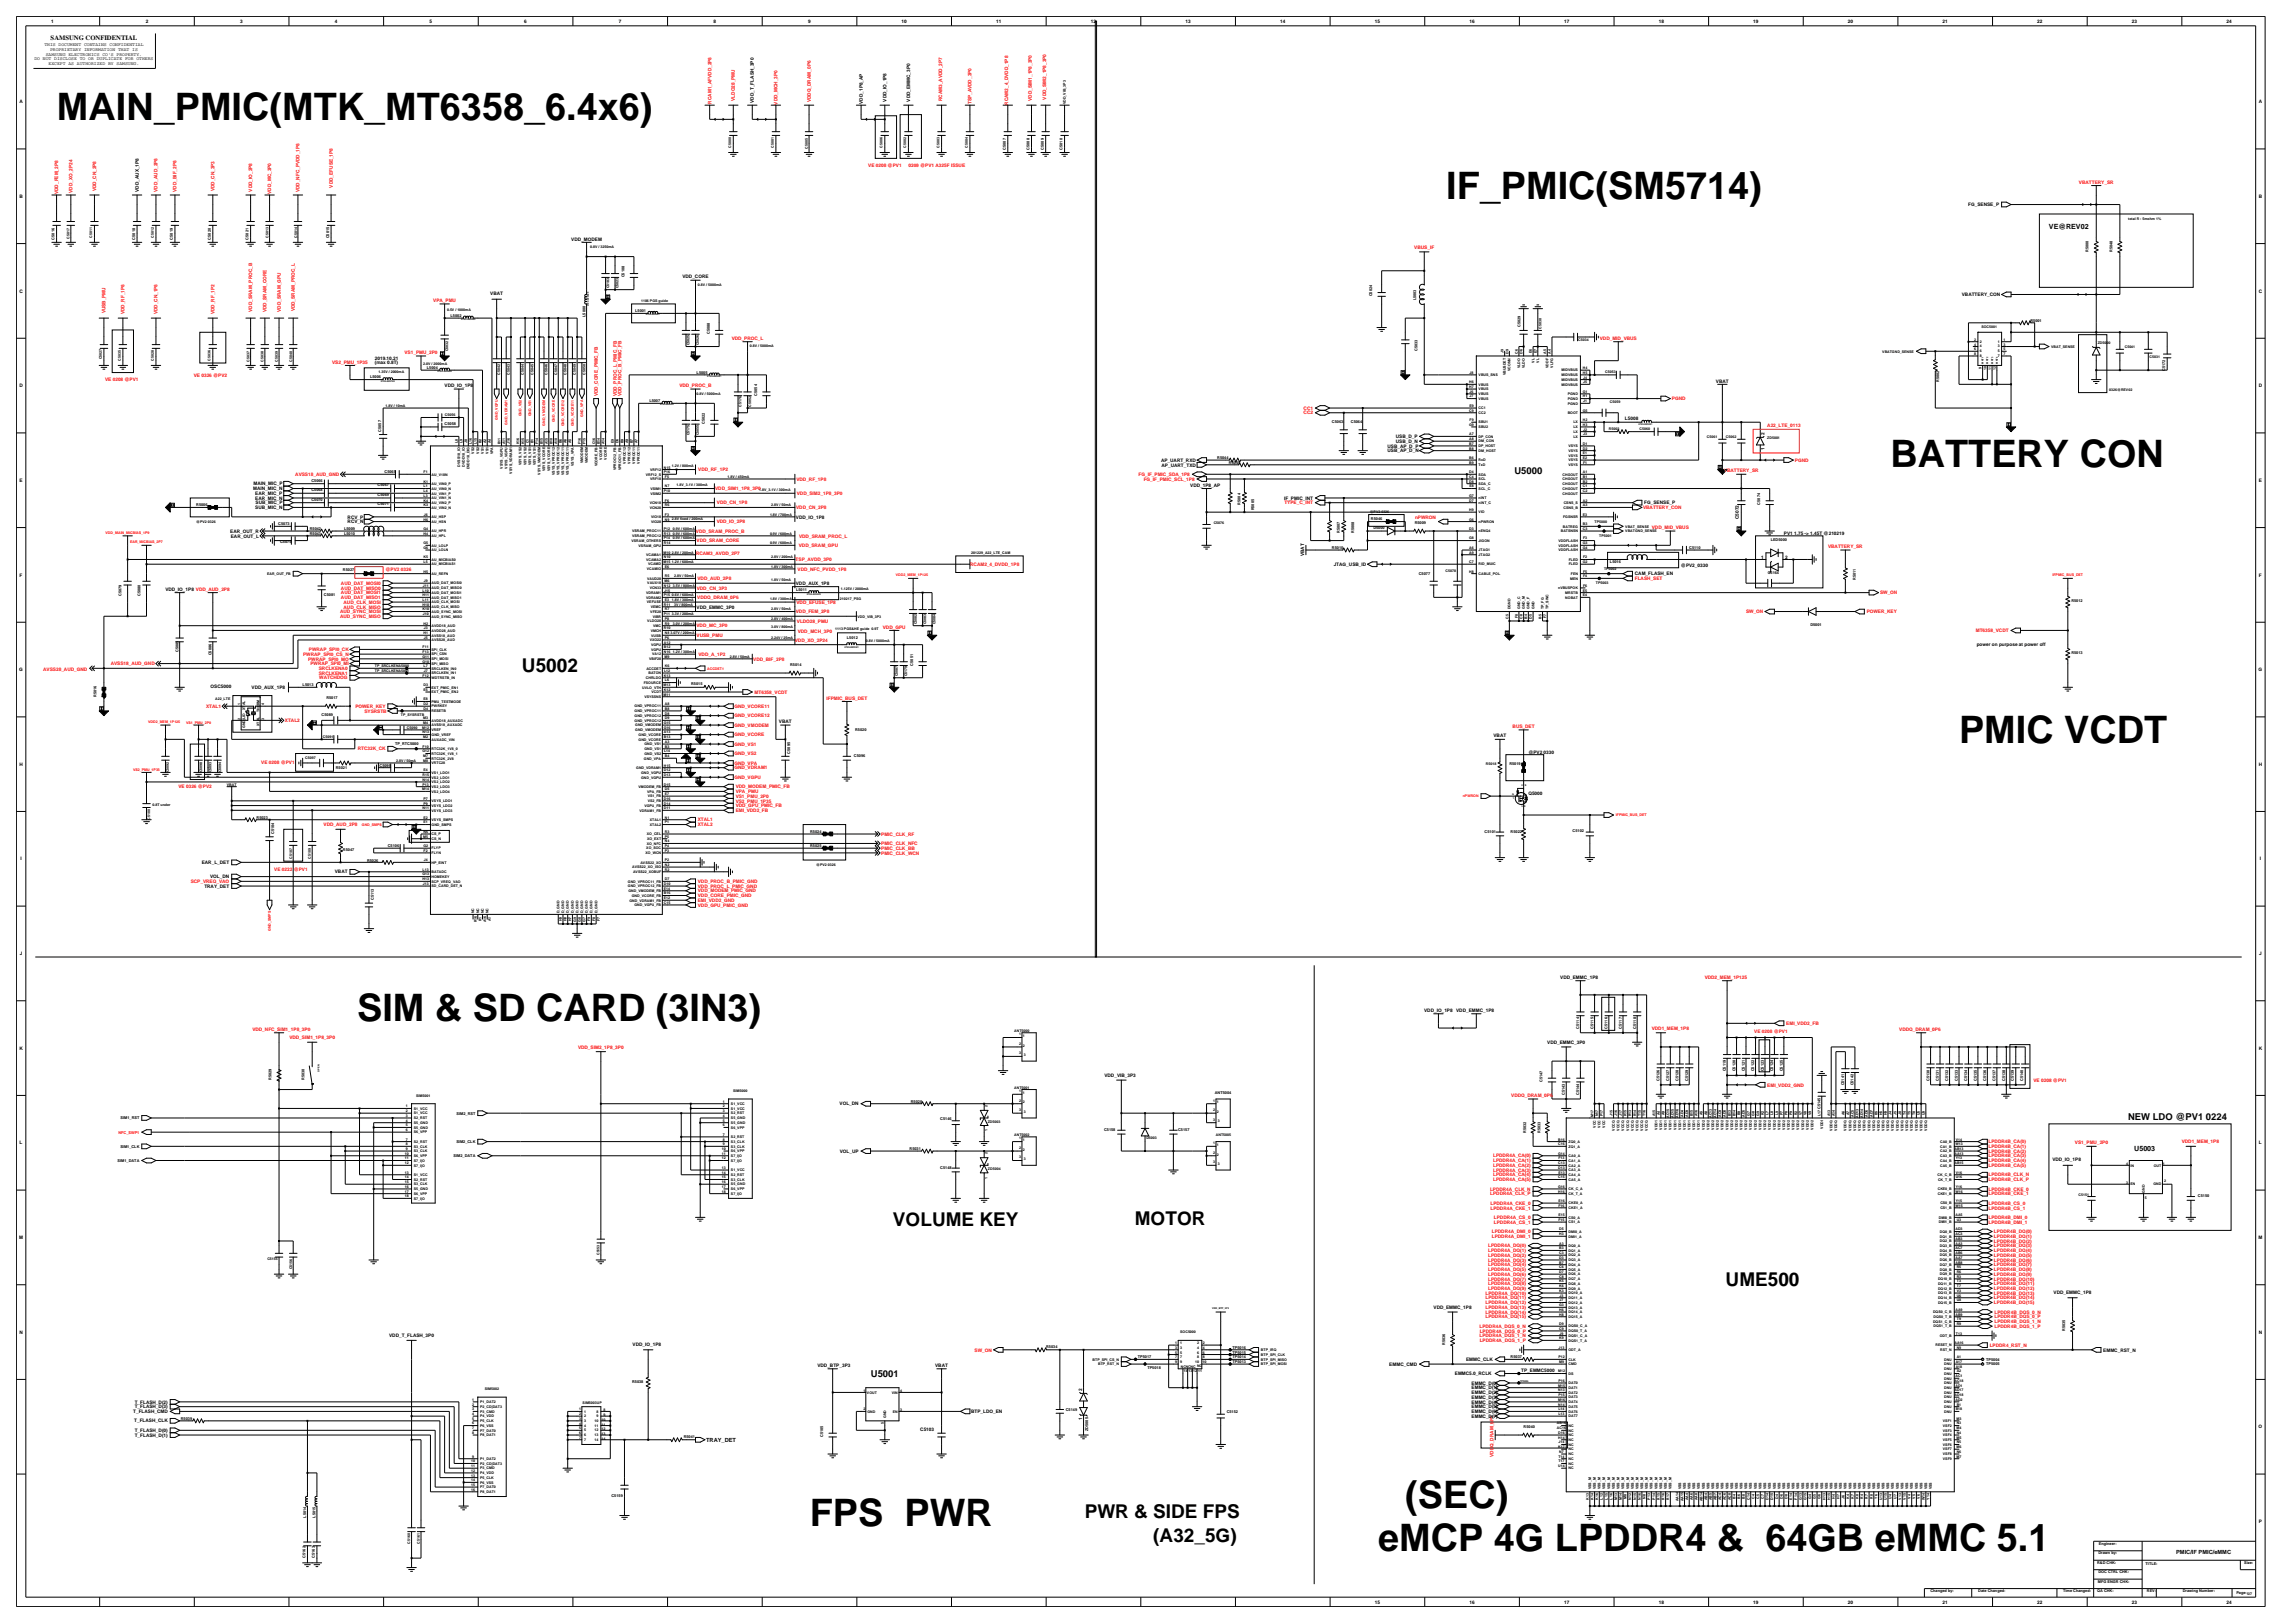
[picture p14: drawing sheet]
<svg xmlns="http://www.w3.org/2000/svg" width="420mm" height="297mm" viewBox="0 0 420 297" stroke-linecap="round" stroke-linejoin="round" font-family="sans-serif">
<defs><g id="words">
<g font-size="6.9">
<text x="10.4" y="21.9">MAIN_PMIC(MTK_MT6358_6.4x6)</text>
<text x="264.7" y="36.4">IF_PMIC(SM5714)</text>
<text x="346" y="85.5">BATTERY CON</text>
<text x="358.5" y="135.9">PMIC VCDT</text>
<text x="65.4" y="186.8">SIM &amp; SD CARD (3IN3)</text>
<text x="148.2" y="279.2">FPS PWR</text>
<text x="257.2" y="276">(SEC)</text>
<text x="252.2" y="283.8">eMCP 4G LPDDR4 &amp; 64GB eMMC 5.1</text>
</g>
<g font-size="3.5">
<text x="95.5" y="122.9">U5002</text>
<text x="163.4" y="224.3">VOLUME KEY</text>
<text x="207.7" y="224.1">MOTOR</text>
<text x="315.8" y="235.3">UME500</text>
<text x="198.5" y="277.7">PWR &amp; SIDE FPS</text>
<text x="211.1" y="282.1">(A32_5G)</text>
</g>
<g font-size="1.7">
<text x="277.2" y="86.8">U5000</text>
<text x="389.5" y="205">NEW LDO @PV1 0224</text>
<text x="159.4" y="252">U5001</text>
</g>
<g font-size="1.3">
<text x="375" y="42">VE@REV02</text>
<text x="390.6" y="210.6">U5003</text>
</g>
<text font-size="1.2" x="9.3" y="7.4">SAMSUNG CONFIDENTIAL</text>
<g font-size="1">
<text x="129.2" y="263.8">TRAY_DET</text>
<text x="398.2" y="284.4">PMIC/IF PMIC/eMMC</text>
</g>
<g font-size=".9">
<text x="9.3" y="4.2">1</text>
<text x="26.7" y="4.2">2</text>
<text x="44" y="4.2">3</text>
<text x="61.3" y="4.2">4</text>
<text x="78.6" y="4.2">5</text>
<text x="95.9" y="4.2">6</text>
<text x="113.3" y="4.2">7</text>
<text x="130.6" y="4.2">8</text>
<text x="147.9" y="4.2">9</text>
<text x="165" y="4.2">10</text>
<text x="182.3" y="4.2">11</text>
<text x="199.6" y="4.2">12</text>
<text x="217" y="4.2">13</text>
<text x="234.3" y="4.2">14</text>
<text x="251.6" y="4.2">15</text>
<text x="268.9" y="4.2">16</text>
<text x="286.2" y="4.2">17</text>
<text x="303.6" y="4.2">18</text>
<text x="320.9" y="4.2">19</text>
<text x="338.2" y="4.2">20</text>
<text x="355.5" y="4.2">21</text>
<text x="372.8" y="4.2">22</text>
<text x="390.2" y="4.2">23</text>
<text x="407.5" y="4.2">24</text>
<text x="6.3" y="11">DO NOT DISCLOSE TO OR DUPLICATE FOR OTHERS</text>
<text x="8.1" y="8.4">THIS DOCUMENT CONTAINS CONFIDENTIAL</text>
<text x="8.4" y="10.2">SAMSUNG ELECTRONICS CO'S PROPERTY.</text>
<text x="8.9" y="11.9">EXCEPT AS AUTHORIZED BY SAMSUNG.</text>
<text x="9.2" y="9.3">PROPRIETARY INFORMATION THAT IS</text>
<text x="3.6" y="18.9">A</text>
<text x="138" y="18.8" transform="rotate(-90 138 18.8)">VDD_T_FLASH_3P0</text>
<text x="157.9" y="19" transform="rotate(-90 157.9 19)">VDD_1P8_AP</text>
<text x="162.2" y="18.6" transform="rotate(-90 162.2 18.6)">VDD_IO_1P8</text>
<text x="166.6" y="18.6" transform="rotate(-90 166.6 18.6)">VDD_EMMC_3P0</text>
<text x="413.4" y="18.9">A</text>
<text x="25.4" y="35.1" transform="rotate(-90 25.4 35.1)">VDD_AUX_1P8</text>
<text x="3.6" y="36.2">B</text>
<text x="360.2" y="37.7">FG_SENSE_P</text>
<text x="413.4" y="36.2">B</text>
<text x="104.5" y="44">VDD_MODEM</text>
<text x="3.6" y="53.5">C</text>
<text x="89.7" y="54">VBAT</text>
<text x="124.9" y="50.9">VDD_CORE</text>
<text x="413.4" y="53.5">C</text>
<text x="359" y="54.2">VBATTERY_CON</text>
<text x="68.6" y="65.8">2019.10.21</text>
<text x="3.6" y="70.9">D</text>
<text x="68.6" y="66.7">(max 0.8T)</text>
<text x="81.4" y="70.9">VDD_IO_1P8</text>
<text x="314" y="70">VBAT</text>
<text x="413.4" y="70.9">D</text>
<text x="297.4" y="76.8">L5008</text>
<text x="253.9" y="81.9">USB_AP_D_P</text>
<text x="253.9" y="82.8">USB_AP_D_N</text>
<text x="255.4" y="81">USB_D_N</text>
<text x="255.4" y="80.2">USB_D_P</text>
<text x="322.9" y="82.3" transform="rotate(-90 322.9 82.3)">1</text>
<text x="322.9" y="79.6" transform="rotate(-90 322.9 79.6)">2</text>
<text x="3.6" y="88.2">E</text>
<text x="46.3" y="89.7">MAIN_MIC_N</text>
<text x="46.4" y="88.8">MAIN_MIC_P</text>
<text x="212.5" y="84.5">AP_UART_RXD</text>
<text x="212.6" y="85.4">AP_UART_TXD</text>
<text x="217.8" y="89.1">VDD_1P8_AP</text>
<text x="413.4" y="88.2">E</text>
<text x="46.7" y="93.2">SUB_MIC_N</text>
<text x="46.7" y="90.6">EAR_MIC_P</text>
<text x="46.7" y="91.4">EAR_MIC_N</text>
<text x="46.8" y="92.3">SUB_MIC_P</text>
<text x="63.6" y="95.8">RCV_N</text>
<text x="63.6" y="94.9">RCV_P</text>
<text x="145.7" y="94.9">VDD_IO_1P8</text>
<text x="235" y="91.4">IF_PMIC_INT</text>
<text x="300.9" y="92.3">FG_SENSE_P</text>
<text x="318.2" y="95" transform="rotate(-90 318.2 95)">C5072</text>
<text x="42.1" y="97.5">EAR_OUT_R</text>
<text x="42.2" y="98.4">EAR_OUT_L</text>
<text x="238.6" y="101.8" transform="rotate(-90 238.6 101.8)">VBAT</text>
<text x="326.5" y="97.8">PV1 1.75 -&gt; 1.45T @210219</text>
<text x="3.6" y="105.5">F</text>
<text x="145.6" y="107">VDD_AUX_1P8</text>
<text x="244.1" y="103.6">JTAG_USB_ID</text>
<text x="299.2" y="105.3">CAM_FLASH_EN</text>
<text x="307.6" y="103.7">@PV2_0330</text>
<text x="322.3" y="102.2">1</text>
<text x="326.7" y="102.2">2</text>
<text x="413.4" y="105.5">F</text>
<text x="30.3" y="108.1">VDD_IO_1P8 VDD_AUD_2P8</text>
<text x="127.5" y="111.3">VDD_EMMC_3P0</text>
<text x="361.8" y="118.2">power on purpose at power off</text>
<text x="3.5" y="122.8">G</text>
<text x="38.5" y="126">OSC5000</text>
<text x="413.3" y="122.8">G</text>
<text x="46" y="126.1">VDD_AUX_1P8</text>
<text x="142.5" y="132.4">VBAT</text>
<text x="273.3" y="134.9">VBAT</text>
<text x="279.7" y="137.9">@PV2 0330</text>
<text x="3.6" y="140.2">H</text>
<text x="413.4" y="140.2">H</text>
<text x="279.7" y="145.4">Q5000</text>
<text x="3.7" y="157.5">I</text>
<text x="36.9" y="158.1">EAR_L_DET</text>
<text x="38.5" y="160.7">VOL_DN</text>
<text x="61.3" y="159.8">VBAT</text>
<text x="413.5" y="157.5">I</text>
<text x="37.4" y="162.4">TRAY_DET</text>
<text x="3.6" y="174.8">J</text>
<text x="285.5" y="179.1">VDD_EMMC_1P8</text>
<text x="413.4" y="174.8">J</text>
<text x="260.6" y="185.2">VDD_IO_1P8</text>
<text x="266.5" y="185.2">VDD_EMMC_1P8</text>
<text x="283.2" y="191">VDD_EMMC_3P0</text>
<text x="3.6" y="192.1">K</text>
<text x="202.1" y="197.1">VDD_VIB_3P3</text>
<text x="413.4" y="192.1">K</text>
<text x="153.6" y="202.3">VOL_DN</text>
<text x="3.6" y="209.4">L</text>
<text x="413.4" y="209.4">L</text>
<text x="153.7" y="210.9">VOL_UP</text>
<text x="375.6" y="212.5">VDD_IO_1P8</text>
<text x="3.5" y="226.7">M</text>
<text x="413.3" y="226.7">M</text>
<text x="262.4" y="239.5">VDD_EMMC_1P8</text>
<text x="375.8" y="236.7">VDD_EMMC_1P8</text>
<text x="3.6" y="244.1">N</text>
<text x="71.2" y="244.7">VDD_T_FLASH_3P0</text>
<text x="413.4" y="244.1">N</text>
<text x="115.8" y="246.2">VDD_IO_1P8</text>
<text x="149.6" y="250.1">VDD_BTP_3P3</text>
<text x="171.1" y="250.1">VBAT</text>
<text x="254.3" y="249.9">EMMC_CMD</text>
<text x="266.3" y="251.6">EMMC5.0_RCLK</text>
<text x="268.3" y="249.1">EMMC_CLK</text>
<text x="278.4" y="251">TP_EMMC5000</text>
<text x="384.9" y="247.3">EMMC_RST_N</text>
<text x="24.7" y="257.7">T_FLASH_D(3)</text>
<text x="24.7" y="256.8">T_FLASH_D(2)</text>
<text x="198.1" y="254.6" transform="rotate(-90 198.1 254.6)">2</text>
<text x="269.3" y="255.1">EMMC_D(2)</text>
<text x="269.3" y="254.2">EMMC_D(1)</text>
<text x="269.3" y="253.4">EMMC_D(0)</text>
<text x="269.3" y="256.8">EMMC_D(4)</text>
<text x="269.3" y="257.7">EMMC_D(5)</text>
<text x="269.3" y="256">EMMC_D(3)</text>
<text x="24.4" y="258.6">T_FLASH_CMD</text>
<text x="24.6" y="260.2">T_FLASH_CLK</text>
<text x="24.7" y="262">T_FLASH_D(0)</text>
<text x="24.7" y="262.9">T_FLASH_D(1)</text>
<text x="168.4" y="261.9">C5103</text>
<text x="177.7" y="258.6">BTP_LDO_EN</text>
<text x="198.1" y="259.8" transform="rotate(-90 198.1 259.8)">1</text>
<text x="269.3" y="258.6">EMMC_D(6)</text>
<text x="269.3" y="259.4">EMMC_D(7)</text>
<text x="413.3" y="261.4">O</text>
<text x="413.4" y="278.7">P</text>
<text x="251.6" y="293.4">15</text>
<text x="268.9" y="293.4">16</text>
<text x="286.2" y="293.4">17</text>
<text x="303.6" y="293.4">18</text>
<text x="320.9" y="293.4">19</text>
<text x="338.2" y="293.4">20</text>
<text x="355.5" y="293.4">21</text>
<text x="372.8" y="293.4">22</text>
<text x="390.2" y="293.4">23</text>
<text x="407.5" y="293.4">24</text>
</g>
<g font-size=".9" fill="#f00">
<text x="130.2" y="19" transform="rotate(-90 130.2 19)">RCAM1_AFVDD_2P8</text>
<text x="134.5" y="18.4" transform="rotate(-90 134.5 18.4)">VLDO28_PMU</text>
<text x="142.3" y="19.1" transform="rotate(-90 142.3 19.1)">VDD_MCH_3P0</text>
<text x="148.4" y="18.7" transform="rotate(-90 148.4 18.7)">VDDQ_DRAM_0P6</text>
<text x="172.4" y="18.5" transform="rotate(-90 172.4 18.5)">RCAM3_AVDD_2P7</text>
<text x="177.8" y="19.1" transform="rotate(-90 177.8 19.1)">TSP_AVDD_3P0</text>
<text x="184.5" y="19.2" transform="rotate(-90 184.5 19.2)">RCAM2_4_DVDD_1P8</text>
<text x="188.9" y="18.4" transform="rotate(-90 188.9 18.4)">VDD_SIM1_1P8_3P0</text>
<text x="191.5" y="18.2" transform="rotate(-90 191.5 18.2)">VDD_SIM2_1P8_3P0</text>
<text x="10.7" y="35.5" transform="rotate(-90 10.7 35.5)">VDD_FEM_2P8</text>
<text x="13.3" y="35.3" transform="rotate(-90 13.3 35.3)">VDD_XO_2P24</text>
<text x="17.6" y="35" transform="rotate(-90 17.6 35)">VDD_CN_2P8</text>
<text x="28.9" y="35.1" transform="rotate(-90 28.9 35.1)">VDD_AUD_2P8</text>
<text x="32.3" y="35.1" transform="rotate(-90 32.3 35.1)">VDD_BIF_2P8</text>
<text x="39.3" y="35" transform="rotate(-90 39.3 35)">VDD_CN_3P3</text>
<text x="46.2" y="35.1" transform="rotate(-90 46.2 35.1)">VDD_IO_2P8</text>
<text x="49.6" y="35.5" transform="rotate(-90 49.6 35.5)">VDD_MC_3P0</text>
<text x="54.8" y="35.2" transform="rotate(-90 54.8 35.2)">VDD_NFC_PVDD_1P8</text>
<text x="60.9" y="34.3" transform="rotate(-90 60.9 34.3)">VDD_EFUSE_1P8</text>
<text x="158.9" y="30.5">VE 0208 @PV1</text>
<text x="166.2" y="30.5">0209 @PV1 A325F ISSUE</text>
<text x="380.5" y="33.6">VBATTERY_SR</text>
<text x="258.8" y="45.5">VBUS_IF</text>
<text x="19.3" y="57.4" transform="rotate(-90 19.3 57.4)">VUSB_PMU</text>
<text x="22.8" y="57.5" transform="rotate(-90 22.8 57.5)">VDD_RF_1P8</text>
<text x="28.9" y="57.5" transform="rotate(-90 28.9 57.5)">VDD_CN_1P8</text>
<text x="39.3" y="57.5" transform="rotate(-90 39.3 57.5)">VDD_RF_1P2</text>
<text x="46.2" y="57" transform="rotate(-90 46.2 57)">VDD_SRAM_PROC_B</text>
<text x="48.8" y="57.1" transform="rotate(-90 48.8 57.1)">VDD_SRAM_CORE</text>
<text x="51.4" y="57" transform="rotate(-90 51.4 57)">VDD_SRAM_GPU</text>
<text x="54" y="57" transform="rotate(-90 54 57)">VDD_SRAM_PROC_L</text>
<text x="79.3" y="55.3">VPA_PMU</text>
<text x="74" y="64.8">VS1_PMU_2P0</text>
<text x="133.9" y="62.2">VDD_PROC_L</text>
<text x="292.8" y="62.2">VDD_MID_VBUS</text>
<text x="19.2" y="69.7">VE 0208 @PV1</text>
<text x="35.5" y="69">VE 0326 @PV2</text>
<text x="60.8" y="66.5">VS2_PMU_1P35</text>
<text x="124.3" y="70.9">VDD_PROC_B</text>
<text x="109.4" y="72.5" transform="rotate(-90 109.4 72.5)">VDD_CORE_PMIC_FB</text>
<text x="112.9" y="72.5" transform="rotate(-90 112.9 72.5)">VDD_PROC_L_PMIC_FB</text>
<text x="113.7" y="72.5" transform="rotate(-90 113.7 72.5)">VDD_PROC_B_PMIC_FB</text>
<text x="238.6" y="75.8">CC2</text>
<text x="238.6" y="75">CC1</text>
<text x="306" y="73.2">PGND</text>
<text x="323.4" y="78.1">A22_LTE_0113</text>
<text x="54" y="87.1">AVSS18_AUD_GND</text>
<text x="127.8" y="86.2">VDD_RF_1P2</text>
<text x="130.9" y="89.7">VDD_SIM1_1P8_3P0</text>
<text x="145.7" y="88">VDD_RF_1P8</text>
<text x="208.4" y="87.1">FG_IF_PMIC_SDA_1P8</text>
<text x="209.3" y="88">FG_IF_PMIC_SCL_1P8</text>
<text x="315.5" y="86.4">VBATTERY_SR</text>
<text x="328.5" y="84.5">PGND</text>
<text x="131.2" y="95.8">VDD_IO_2P8</text>
<text x="131.2" y="92.3">VDD_CN_1P8</text>
<text x="145.7" y="93.2">VDD_CN_2P8</text>
<text x="145.8" y="90.6">VDD_SIM2_1P8_3P0</text>
<text x="235.1" y="92.3">TYPE_C_INT</text>
<text x="259" y="94.9">nPWRON</text>
<text x="300.7" y="93.2">VBATTERY_CON</text>
<text x="127.3" y="97.5">VDD_SRAM_PROC_B</text>
<text x="127.4" y="101.6">RCAM3_AVDD_2P7</text>
<text x="127.5" y="99.2">VDD_SRAM_CORE</text>
<text x="146.2" y="100.1">VDD_SRAM_GPU</text>
<text x="146.2" y="98.4">VDD_SRAM_PROC_L</text>
<text x="302.3" y="96.8">VDD_MID_VBUS</text>
<text x="334.5" y="100.3">VBATTERY_SR</text>
<text x="62.4" y="107.9">AUD_DAT_MISO0</text>
<text x="62.4" y="107">AUD_DAT_MOSI0</text>
<text x="70.6" y="104.5">@PV2 0326</text>
<text x="127.5" y="107.9">VDD_CN_3P3</text>
<text x="127.6" y="106.1">VDD_AUD_2P8</text>
<text x="145.6" y="102.7">TSP_AVDD_3P0</text>
<text x="146" y="104.4">VDD_NFC_PVDD_1P8</text>
<text x="177.6" y="103.6">RCAM2_4_DVDD_1P8</text>
<text x="299.2" y="106.1">FLASH_SET</text>
<text x="62.2" y="112.2">AUD_SYNC_MOSI</text>
<text x="62.2" y="113.1">AUD_SYNC_MISO</text>
<text x="62.4" y="108.8">AUD_DAT_MOSI1</text>
<text x="62.4" y="109.6">AUD_DAT_MISO1</text>
<text x="62.9" y="110.5">AUD_CLK_MOSI</text>
<text x="62.9" y="111.3">AUD_CLK_MISO</text>
<text x="127.6" y="109.6">VDDQ_DRAM_0P6</text>
<text x="145.6" y="112.2">VDD_FEM_2P8</text>
<text x="145.8" y="110.5">VDD_EFUSE_1P8</text>
<text x="145.8" y="113.9">VLDO28_PMU</text>
<text x="319.5" y="112.2">SW_ON</text>
<text x="341.6" y="112.2">POWER_KEY</text>
<text x="344.1" y="108.8">SW_ON</text>
<text x="56.5" y="119.1">PWRAP_SPI0_CK</text>
<text x="127.5" y="114.8">VDD_MC_3P0</text>
<text x="127.5" y="116.6">VUSB_PMU</text>
<text x="145.5" y="117.4">VDD_XO_2P24</text>
<text x="146" y="115.9">VDD_MCH_3P0</text>
<text x="161.6" y="115">VDD_GPU</text>
<text x="361.6" y="115.7">MT6358_VCDT</text>
<text x="7.9" y="122.7">AVSS28_AUD_GND</text>
<text x="20.3" y="121.7">AVSS18_AUD_GND</text>
<text x="55.5" y="120">PWRAP_SPI0_CS_N</text>
<text x="56.4" y="120.9">PWRAP_SPI0_MO</text>
<text x="56.8" y="121.7">PWRAP_SPI0_MI</text>
<text x="58.3" y="122.6">SRCLKENA0</text>
<text x="58.3" y="123.5">SRCLKENA1</text>
<text x="58.4" y="124.3">WATCHDOG</text>
<text x="127.8" y="120">VDD_A_1P2</text>
<text x="137.8" y="120.9">VDD_BIF_2P8</text>
<text x="37.7" y="129.5">XTAL1</text>
<text x="65" y="129.5">POWER_KEY</text>
<text x="66.7" y="130.4">SYSRSTB</text>
<text x="134.4" y="131.3">GND_VCORE12</text>
<text x="134.4" y="129.5">GND_VCORE11</text>
<text x="138.1" y="126.9">MT6358_VCDT</text>
<text x="151.3" y="128">IFPMIC_BUS_DET</text>
<text x="52.1" y="132.1">XTAL2</text>
<text x="65.5" y="137.3">RTC32K_CK</text>
<text x="134.4" y="136.5">GND_VS1</text>
<text x="134.4" y="134.7">GND_VCORE</text>
<text x="134.4" y="133">GND_VMODEM</text>
<text x="276.8" y="133.2">BUS_DET</text>
<text x="47.8" y="139.8">VE 0208 @PV1</text>
<text x="134.4" y="140.8">GND_VDRAM1</text>
<text x="134.4" y="139.9">GND_VPA</text>
<text x="134.4" y="138.2">GND_VS2</text>
<text x="134.4" y="142.5">GND_VGPU</text>
<text x="32.7" y="144.2">VE 0326 @PV2</text>
<text x="134.6" y="146">VS1_PMU_2P0</text>
<text x="134.6" y="148.6">EMI_VDD2_FB</text>
<text x="134.6" y="147.7">VDD_GPU_PMIC_FB</text>
<text x="134.6" y="144.3">VDD_MODEM_PMIC_FB</text>
<text x="134.6" y="146.9">VS2_PMU_1P35</text>
<text x="134.6" y="145.1">VPA_PMU</text>
<text x="59.2" y="151.2">VDD_AUD_2P8</text>
<text x="127.7" y="150.3">XTAL1</text>
<text x="127.7" y="151.2">XTAL2</text>
<text x="161.3" y="154.7">PMIC_CLK_NFC</text>
<text x="161.3" y="152.9">PMIC_CLK_RF</text>
<text x="161.3" y="155.5">PMIC_CLK_BB</text>
<text x="34.9" y="161.6">SCP_VREQ_VAO</text>
<text x="50.2" y="159.3">VE 0222 @PV1</text>
<text x="127.7" y="161.6">VDD_PROC_B_PMIC_GND</text>
<text x="161.3" y="156.4">PMIC_CLK_WCN</text>
<text x="127.7" y="162.4">VDD_PROC_L_PMIC_GND</text>
<text x="127.7" y="164.2">VDD_CORE_PMIC_GND</text>
<text x="127.7" y="163.3">VDD_MODEM_PMIC_GND</text>
<text x="127.7" y="165.9">VDD_GPU_PMIC_GND</text>
<text x="127.7" y="165">EMI_VDD2_GND</text>
<text x="312" y="179.1">VDD2_MEM_1P125</text>
<text x="46.2" y="188.6">VDD_NFC_SIM1_1P8_3P0</text>
<text x="53" y="190.2">VDD_SIM1_1P8_3P0</text>
<text x="105.8" y="191.9">VDD_SIM2_1P8_3P0</text>
<text x="302.3" y="188.4">VDD1_MEM_1P8</text>
<text x="321" y="189">VE 0208 @PV1</text>
<text x="326.9" y="187.6">EMI_VDD2_FB</text>
<text x="347.6" y="188.6">VDDQ_DRAM_0P6</text>
<text x="276.6" y="200.8">VDDQ_DRAM_0P6</text>
<text x="323.4" y="198.8">EMI_VDD2_GND</text>
<text x="372.1" y="198.1">VE 0208 @PV1</text>
<text x="363.9" y="209.2">LPDDR4B_CA(0)</text>
<text x="379.7" y="209.4">VS1_PMU_2P0</text>
<text x="399.3" y="209.2">VDD1_MEM_1P8</text>
<text x="273.3" y="212.7">LPDDR4A_CA(1)</text>
<text x="273.3" y="211.8">LPDDR4A_CA(0)</text>
<text x="273.3" y="213.5">LPDDR4A_CA(2)</text>
<text x="273.3" y="214.4">LPDDR4A_CA(3)</text>
<text x="273.3" y="215.3">LPDDR4A_CA(4)</text>
<text x="363.9" y="215.3">LPDDR4B_CLK_N</text>
<text x="363.9" y="210.1">LPDDR4B_CA(1)</text>
<text x="363.9" y="212.7">LPDDR4B_CA(4)</text>
<text x="363.9" y="211.8">LPDDR4B_CA(3)</text>
<text x="363.9" y="210.9">LPDDR4B_CA(2)</text>
<text x="363.9" y="213.5">LPDDR4B_CA(5)</text>
<text x="272.7" y="217.9">LPDDR4A_CLK_N</text>
<text x="272.7" y="218.7">LPDDR4A_CLK_P</text>
<text x="272.8" y="221.3">LPDDR4A_CKE_1</text>
<text x="272.8" y="220.5">LPDDR4A_CKE_0</text>
<text x="273.3" y="216.1">LPDDR4A_CA(5)</text>
<text x="363.9" y="221.3">LPDDR4B_CS_1</text>
<text x="363.9" y="218.7">LPDDR4B_CKE_1</text>
<text x="363.9" y="220.5">LPDDR4B_CS_0</text>
<text x="363.9" y="217.9">LPDDR4B_CKE_0</text>
<text x="363.9" y="216.1">LPDDR4B_CLK_P</text>
<text x="273" y="226.5">LPDDR4A_DMI_1</text>
<text x="273" y="225.7">LPDDR4A_DMI_0</text>
<text x="273.4" y="223.9">LPDDR4A_CS_1</text>
<text x="273.4" y="223.1">LPDDR4A_CS_0</text>
<text x="363.9" y="223.9">LPDDR4B_DMI_1</text>
<text x="363.9" y="223.1">LPDDR4B_DMI_0</text>
<text x="364.9" y="227.4">LPDDR4B_DQ(2)</text>
<text x="364.9" y="226.5">LPDDR4B_DQ(1)</text>
<text x="364.9" y="225.7">LPDDR4B_DQ(0)</text>
<text x="272.3" y="229.1">LPDDR4A_DQ(1)</text>
<text x="272.3" y="231.7">LPDDR4A_DQ(4)</text>
<text x="272.3" y="230">LPDDR4A_DQ(2)</text>
<text x="272.3" y="232.6">LPDDR4A_DQ(5)</text>
<text x="272.3" y="230.9">LPDDR4A_DQ(3)</text>
<text x="272.3" y="233.5">LPDDR4A_DQ(6)</text>
<text x="272.3" y="228.3">LPDDR4A_DQ(0)</text>
<text x="364.9" y="232.6">LPDDR4B_DQ(8)</text>
<text x="364.9" y="233.5">LPDDR4B_DQ(9)</text>
<text x="364.9" y="228.3">LPDDR4B_DQ(3)</text>
<text x="364.9" y="230.9">LPDDR4B_DQ(6)</text>
<text x="364.9" y="230">LPDDR4B_DQ(5)</text>
<text x="364.9" y="231.7">LPDDR4B_DQ(7)</text>
<text x="364.9" y="229.1">LPDDR4B_DQ(4)</text>
<text x="271.9" y="239.5">LPDDR4A_DQ(13)</text>
<text x="271.9" y="237.8">LPDDR4A_DQ(11)</text>
<text x="271.9" y="238.6">LPDDR4A_DQ(12)</text>
<text x="271.9" y="236.9">LPDDR4A_DQ(10)</text>
<text x="272.3" y="235.2">LPDDR4A_DQ(8)</text>
<text x="272.3" y="236.1">LPDDR4A_DQ(9)</text>
<text x="272.3" y="234.3">LPDDR4A_DQ(7)</text>
<text x="364.9" y="238.6">LPDDR4B_DQ(15)</text>
<text x="364.9" y="236.9">LPDDR4B_DQ(13)</text>
<text x="364.9" y="234.3">LPDDR4B_DQ(10)</text>
<text x="364.9" y="235.2">LPDDR4B_DQ(11)</text>
<text x="364.9" y="236.1">LPDDR4B_DQ(12)</text>
<text x="364.9" y="237.8">LPDDR4B_DQ(14)</text>
<text x="270.8" y="244.7">LPDDR4A_DQS_1_N</text>
<text x="270.8" y="243">LPDDR4A_DQS_0_N</text>
<text x="270.8" y="245.6">LPDDR4A_DQS_1_P</text>
<text x="270.8" y="243.9">LPDDR4A_DQS_0_P</text>
<text x="271.9" y="240.4">LPDDR4A_DQ(14)</text>
<text x="271.9" y="241.3">LPDDR4A_DQ(15)</text>
<text x="365" y="243">LPDDR4B_DQS_1_P</text>
<text x="365" y="242.1">LPDDR4B_DQS_1_N</text>
<text x="365" y="240.4">LPDDR4B_DQS_0_N</text>
<text x="365" y="241.3">LPDDR4B_DQS_0_P</text>
<text x="178.4" y="247.3">SW_ON</text>
<text x="364.1" y="246.4">LPDDR4_RST_N</text>
<text x="273.3" y="266.6" transform="rotate(-90 273.3 266.6)">VDDQ_DRAM_0P6</text>
</g>
<g font-size=".7">
<text x="195.1" y="19" transform="rotate(-90 195.1 19)">VDD_VIB_3P3</text>
<text x="133.8" y="27" transform="rotate(-90 133.8 27)">C5000</text>
<text x="141.6" y="27" transform="rotate(-90 141.6 27)">C5001</text>
<text x="147.8" y="27.3" transform="rotate(-90 147.8 27.3)">C5005</text>
<text x="161.5" y="27" transform="rotate(-90 161.5 27)">C5006</text>
<text x="165.9" y="27" transform="rotate(-90 165.9 27)">C5002</text>
<text x="171.9" y="27" transform="rotate(-90 171.9 27)">C5003</text>
<text x="177.1" y="27" transform="rotate(-90 177.1 27)">C5004</text>
<text x="184.1" y="27.4" transform="rotate(-90 184.1 27.4)">C5007</text>
<text x="188.4" y="27.4" transform="rotate(-90 188.4 27.4)">C5008</text>
<text x="191" y="27.4" transform="rotate(-90 191 27.4)">C5009</text>
<text x="194.5" y="27.4" transform="rotate(-90 194.5 27.4)">C5010</text>
<text x="389.5" y="40.2">total R : 5mohm 1%</text>
<text x="10" y="43.8" transform="rotate(-90 10 43.8)">C5016</text>
<text x="12.7" y="43.7" transform="rotate(-90 12.7 43.7)">C5017</text>
<text x="16.9" y="43.5" transform="rotate(-90 16.9 43.5)">C5011</text>
<text x="24.7" y="43.8" transform="rotate(-90 24.7 43.8)">C5018</text>
<text x="28.1" y="43.5" transform="rotate(-90 28.1 43.5)">C5012</text>
<text x="31.7" y="43.8" transform="rotate(-90 31.7 43.8)">C5019</text>
<text x="38.6" y="43.8" transform="rotate(-90 38.6 43.8)">C5020</text>
<text x="45.5" y="43.8" transform="rotate(-90 45.5 43.8)">C5021</text>
<text x="49.2" y="43.5" transform="rotate(-90 49.2 43.5)">C5013</text>
<text x="54.4" y="43.5" transform="rotate(-90 54.4 43.5)">C5014</text>
<text x="60.2" y="43.6" transform="rotate(-90 60.2 43.6)">C5015</text>
<text x="108" y="45.4">0.8V / 3250mA</text>
<text x="382.2" y="46.1" transform="rotate(-90 382.2 46.1)">R5000</text>
<text x="386.6" y="46.1" transform="rotate(-90 386.6 46.1)">R5048</text>
<text x="111.5" y="52.8" transform="rotate(-90 111.5 52.8)">C5183</text>
<text x="113.2" y="52.8" transform="rotate(-90 113.2 52.8)">C5023</text>
<text x="114.3" y="50.8" transform="rotate(-90 114.3 50.8)">C5108</text>
<text x="127.7" y="52.4">0.8V / 5000mA</text>
<text x="81.8" y="56.9">0.5V / 1000mA</text>
<text x="82.5" y="58">L5002</text>
<text x="107.1" y="58" transform="rotate(-90 107.1 58)">L5000</text>
<text x="116.2" y="57.1">L5001</text>
<text x="117.3" y="55.2">1106 PGS guide</text>
<text x="251.1" y="54.2" transform="rotate(-90 251.1 54.2)">C5024</text>
<text x="259.2" y="55" transform="rotate(-90 259.2 55)">L5003</text>
<text x="278.2" y="59.8" transform="rotate(-90 278.2 59.8)">C5029</text>
<text x="362.6" y="59.9">SOC5001</text>
<text x="371.6" y="58.9">R5001</text>
<text x="18.6" y="65.8" transform="rotate(-90 18.6 65.8)">C5027</text>
<text x="28.1" y="66" transform="rotate(-90 28.1 66)">C5028</text>
<text x="82" y="64.3" transform="rotate(-90 82 64.3)">C5032</text>
<text x="126.2" y="63.2" transform="rotate(-90 126.2 63.2)">C5025</text>
<text x="127.9" y="63.2" transform="rotate(-90 127.9 63.2)">C5026</text>
<text x="129.9" y="61.2" transform="rotate(-90 129.9 61.2)">C5088</text>
<text x="137.2" y="63.4">0.8V / 5000mA</text>
<text x="259.4" y="64.3" transform="rotate(-90 259.4 64.3)">C5033</text>
<text x="275.2" y="64.6" transform="rotate(-90 275.2 64.6)">J9</text>
<text x="276" y="64.7" transform="rotate(-90 276 64.7)">D9</text>
<text x="277.8" y="64.7" transform="rotate(-90 277.8 64.7)">C6</text>
<text x="278.6" y="64.7" transform="rotate(-90 278.6 64.7)">D6</text>
<text x="280.4" y="64.7" transform="rotate(-90 280.4 64.7)">E6</text>
<text x="281.2" y="64.7" transform="rotate(-90 281.2 64.7)">E7</text>
<text x="282.1" y="60.1" transform="rotate(-90 282.1 60.1)">C5030</text>
<text x="283" y="64.7" transform="rotate(-90 283 64.7)">A5</text>
<text x="283.8" y="64.7" transform="rotate(-90 283.8 64.7)">A4</text>
<text x="288.8" y="62.4">C5034</text>
<text x="344.5" y="64.5">VBATGND_SENSE</text>
<text x="361.3" y="62.4">2</text>
<text x="361.3" y="63.2">4</text>
<text x="361.3" y="64.1">6</text>
<text x="361.3" y="65">8</text>
<text x="362.3" y="62.7">2</text>
<text x="362.3" y="63.6">4</text>
<text x="362.3" y="64.5">6</text>
<text x="362.3" y="65.3">8</text>
<text x="365.6" y="63.6">3</text>
<text x="365.6" y="64.5">5</text>
<text x="365.6" y="65.3">7</text>
<text x="365.6" y="62.7">1</text>
<text x="366.6" y="63.2">3</text>
<text x="366.6" y="64.1">5</text>
<text x="366.6" y="65">7</text>
<text x="366.6" y="62.4">1</text>
<text x="375.4" y="63.6">VBAT_SENSE</text>
<text x="383.9" y="63">ZD5000</text>
<text x="388.8" y="63.6">C5041</text>
<text x="393.4" y="65.6">C5031</text>
<text x="22.1" y="66" transform="rotate(-90 22.1 66)">C5035</text>
<text x="38.5" y="66" transform="rotate(-90 38.5 66)">C5036</text>
<text x="45.6" y="66.2" transform="rotate(-90 45.6 66.2)">C5037</text>
<text x="48.2" y="66.2" transform="rotate(-90 48.2 66.2)">C5038</text>
<text x="50.9" y="66.2" transform="rotate(-90 50.9 66.2)">C5039</text>
<text x="53.4" y="66.2" transform="rotate(-90 53.4 66.2)">C5040</text>
<text x="67.7" y="69.3">L5006</text>
<text x="69.3" y="68.2">1.35V / 2000mA</text>
<text x="77.5" y="66.9">2.0V / 2000mA</text>
<text x="78.1" y="67.5">L5004</text>
<text x="91.5" y="68.6" transform="rotate(-90 91.5 68.6)">C5042</text>
<text x="93.3" y="68.6" transform="rotate(-90 93.3 68.6)">C5043</text>
<text x="95.9" y="68.6" transform="rotate(-90 95.9 68.6)">C5044</text>
<text x="97.6" y="68.6" transform="rotate(-90 97.6 68.6)">C5045</text>
<text x="100.2" y="68.6" transform="rotate(-90 100.2 68.6)">C5046</text>
<text x="101.9" y="68.6" transform="rotate(-90 101.9 68.6)">C5047</text>
<text x="103.7" y="68.6" transform="rotate(-90 103.7 68.6)">C5048</text>
<text x="105.4" y="68.6" transform="rotate(-90 105.4 68.6)">C5049</text>
<text x="107.1" y="68.6" transform="rotate(-90 107.1 68.6)">C5050</text>
<text x="127.5" y="68.4">L5005</text>
<text x="268.9" y="70.1">H6</text>
<text x="268.9" y="71">H7</text>
<text x="268.9" y="71.9">J6</text>
<text x="268.9" y="68.4">J8</text>
<text x="270.6" y="68.8">VBUS_SNS</text>
<text x="270.6" y="70.6">VBUS</text>
<text x="270.6" y="71.4">VBUS</text>
<text x="275.6" y="68.7" transform="rotate(-90 275.6 68.7)">VBUSDET</text>
<text x="276.5" y="67.9" transform="rotate(-90 276.5 67.9)">VCONN</text>
<text x="278.2" y="67.4" transform="rotate(-90 278.2 67.4)">VLDO</text>
<text x="279.1" y="67.4" transform="rotate(-90 279.1 67.4)">VLDO</text>
<text x="280.8" y="66.4" transform="rotate(-90 280.8 66.4)">VL</text>
<text x="281.7" y="66.4" transform="rotate(-90 281.7 66.4)">VL</text>
<text x="283.4" y="67.3" transform="rotate(-90 283.4 67.3)">VDDF</text>
<text x="284.3" y="67.3" transform="rotate(-90 284.3 67.3)">VLFG</text>
<text x="285.8" y="69.7">MIDVBUS</text>
<text x="285.8" y="70.6">MIDVBUS</text>
<text x="285.8" y="68">MIDVBUS</text>
<text x="285.8" y="68.8">MIDVBUS</text>
<text x="289.7" y="71.9">G1</text>
<text x="289.7" y="67.5">H4</text>
<text x="289.7" y="68.4">H5</text>
<text x="289.7" y="69.3">J4</text>
<text x="289.7" y="70.1">J5</text>
<text x="293.8" y="68.2">C5053</text>
<text x="354.9" y="69.9" transform="rotate(-90 354.9 69.9)">R5002</text>
<text x="362.7" y="67.6" transform="rotate(-90 362.7 67.6)">9</text>
<text x="363.5" y="67.7" transform="rotate(-90 363.5 67.7)">10</text>
<text x="364.4" y="67.7" transform="rotate(-90 364.4 67.7)">11</text>
<text x="365.3" y="67.7" transform="rotate(-90 365.3 67.7)">12</text>
<text x="386" y="71.6">0326@REV02</text>
<text x="396.3" y="67.9" transform="rotate(-90 396.3 67.9)">C5172</text>
<text x="70.6" y="74.5">1.8V / 10mA</text>
<text x="81.4" y="77.8">C5058</text>
<text x="81.4" y="76.2">C5056</text>
<text x="118.8" y="73.6">L5007</text>
<text x="127.5" y="72.3">0.8V / 5000mA</text>
<text x="129" y="77.6" transform="rotate(-90 129 77.6)">C5022</text>
<text x="135.7" y="74.4" transform="rotate(-90 135.7 74.4)">C5176</text>
<text x="137.4" y="74.4" transform="rotate(-90 137.4 74.4)">C5052</text>
<text x="138.5" y="72.4" transform="rotate(-90 138.5 72.4)">C5054</text>
<text x="243.8" y="77.5">C5063</text>
<text x="247.2" y="77.5">C5064</text>
<text x="268.9" y="77.9">G9</text>
<text x="268.9" y="75.3">C9</text>
<text x="268.9" y="74.5">E9</text>
<text x="268.9" y="77.1">F9</text>
<text x="268.9" y="72.7">J7</text>
<text x="270.6" y="72.3">VBUS</text>
<text x="270.6" y="73.2">VBUS</text>
<text x="270.6" y="77.5">SBU1</text>
<text x="270.6" y="74.9">CC1</text>
<text x="270.6" y="75.8">CC2</text>
<text x="286.9" y="74">PGND</text>
<text x="286.9" y="75.8">BOOT</text>
<text x="286.9" y="73.2">PGND</text>
<text x="286.9" y="72.3">PGND</text>
<text x="287.9" y="77.5">LX</text>
<text x="289.7" y="75.3">G5</text>
<text x="289.7" y="77.9">H3</text>
<text x="289.7" y="72.7">H1</text>
<text x="289.7" y="77.1">H2</text>
<text x="289.7" y="73.6">J1</text>
<text x="294.6" y="73.8">C5059</text>
<text x="69.8" y="79" transform="rotate(-90 69.8 79)">C5057</text>
<text x="83.8" y="81.1" transform="rotate(-90 83.8 81.1)">L8</text>
<text x="84.6" y="81.1" transform="rotate(-90 84.6 81.1)">L9</text>
<text x="85.5" y="81.1" transform="rotate(-90 85.5 81.1)">J8</text>
<text x="86.4" y="81.3" transform="rotate(-90 86.4 81.3)">L16</text>
<text x="86.8" y="83" transform="rotate(-90 86.8 83)">VS2</text>
<text x="87.2" y="81.3" transform="rotate(-90 87.2 81.3)">L15</text>
<text x="87.7" y="83" transform="rotate(-90 87.7 83)">VS2</text>
<text x="88.1" y="81.2" transform="rotate(-90 88.1 81.2)">B2</text>
<text x="88.5" y="83" transform="rotate(-90 88.5 83)">VS1</text>
<text x="89" y="81.2" transform="rotate(-90 89 81.2)">A2</text>
<text x="89.4" y="83" transform="rotate(-90 89.4 83)">VS1</text>
<text x="89.8" y="81.2" transform="rotate(-90 89.8 81.2)">A4</text>
<text x="90.3" y="83.2" transform="rotate(-90 90.3 83.2)">VPA</text>
<text x="91.6" y="81.3" transform="rotate(-90 91.6 81.3)">B11</text>
<text x="92.4" y="81.3" transform="rotate(-90 92.4 81.3)">A11</text>
<text x="93.3" y="81.3" transform="rotate(-90 93.3 81.3)">J16</text>
<text x="95" y="81.3" transform="rotate(-90 95 81.3)">K16</text>
<text x="95.9" y="81.3" transform="rotate(-90 95.9 81.3)">K15</text>
<text x="96.8" y="81.2" transform="rotate(-90 96.8 81.2)">C1</text>
<text x="97.6" y="81.2" transform="rotate(-90 97.6 81.2)">B1</text>
<text x="98.5" y="81.3" transform="rotate(-90 98.5 81.3)">F14</text>
<text x="99.4" y="81.3" transform="rotate(-90 99.4 81.3)">B15</text>
<text x="100.2" y="81.3" transform="rotate(-90 100.2 81.3)">A15</text>
<text x="101.1" y="81.3" transform="rotate(-90 101.1 81.3)">B10</text>
<text x="102" y="81.3" transform="rotate(-90 102 81.3)">A10</text>
<text x="102.8" y="81.2" transform="rotate(-90 102.8 81.2)">B6</text>
<text x="103.7" y="81.2" transform="rotate(-90 103.7 81.2)">A6</text>
<text x="104.6" y="81.2" transform="rotate(-90 104.6 81.2)">A5</text>
<text x="106.3" y="81.3" transform="rotate(-90 106.3 81.3)">F16</text>
<text x="107.2" y="81.3" transform="rotate(-90 107.2 81.3)">F15</text>
<text x="108.9" y="81.3" transform="rotate(-90 108.9 81.3)">C16</text>
<text x="109.8" y="81.3" transform="rotate(-90 109.8 81.3)">B14</text>
<text x="110.6" y="81.3" transform="rotate(-90 110.6 81.3)">A14</text>
<text x="112.3" y="81.1" transform="rotate(-90 112.3 81.1)">E9</text>
<text x="113.2" y="81.2" transform="rotate(-90 113.2 81.2)">D6</text>
<text x="114.1" y="81.2" transform="rotate(-90 114.1 81.2)">B9</text>
<text x="115" y="81.2" transform="rotate(-90 115 81.2)">A9</text>
<text x="115.8" y="81.2" transform="rotate(-90 115.8 81.2)">B7</text>
<text x="116.7" y="81.2" transform="rotate(-90 116.7 81.2)">A7</text>
<text x="126.2" y="79.6" transform="rotate(-90 126.2 79.6)">C5175</text>
<text x="127.9" y="79.6" transform="rotate(-90 127.9 79.6)">C5055</text>
<text x="222.8" y="84">R5044</text>
<text x="268.9" y="84">B6</text>
<text x="268.9" y="81.4">B7</text>
<text x="268.9" y="82.3">B8</text>
<text x="268.9" y="79.7">A7</text>
<text x="268.9" y="80.5">A8</text>
<text x="270.6" y="78.4">SBU2</text>
<text x="270.6" y="82.7">DM_HOST</text>
<text x="270.6" y="81.8">DP_HOST</text>
<text x="270.6" y="80.1">DP_CON</text>
<text x="270.6" y="81">DM_CON</text>
<text x="287" y="83.6">VSYS</text>
<text x="287" y="81.8">VSYS</text>
<text x="287" y="82.7">VSYS</text>
<text x="287.9" y="79.2">LX</text>
<text x="287.9" y="80.1">LX</text>
<text x="287.9" y="78.4">LX</text>
<text x="289.7" y="81.4">D1</text>
<text x="289.7" y="82.3">D2</text>
<text x="289.7" y="83.1">E1</text>
<text x="289.7" y="84">E2</text>
<text x="289.7" y="78.8">J2</text>
<text x="289.7" y="79.7">J3</text>
<text x="294.4" y="78.8">R5003</text>
<text x="300.1" y="78.8">C5060</text>
<text x="312.4" y="80.1">C5061</text>
<text x="315.8" y="80.1">C5062</text>
<text x="323.4" y="80.3">ZD5001</text>
<text x="57" y="88.2">C5066</text>
<text x="57" y="89.9">C5068</text>
<text x="69.1" y="89">C5067</text>
<text x="70.4" y="86.6">C5065</text>
<text x="77.5" y="88.3">K1</text>
<text x="77.5" y="89.2">L1</text>
<text x="77.5" y="86.6">F1</text>
<text x="79" y="89.6">AU_VIN0_N</text>
<text x="79" y="88.7">AU_VIN0_P</text>
<text x="79" y="87">AU_V18N</text>
<text x="84.2" y="85.4" transform="rotate(-90 84.2 85.4)">DVSS18_IO</text>
<text x="85.1" y="85.4" transform="rotate(-90 85.1 85.4)">DVDD18_IO</text>
<text x="85.9" y="85.9" transform="rotate(-90 85.9 85.9)">DVDD18_DIG</text>
<text x="92" y="85.8" transform="rotate(-90 92 85.8)">VSYS_VGPU</text>
<text x="92.9" y="85.8" transform="rotate(-90 92.9 85.8)">VSYS_VGPU</text>
<text x="93.7" y="86.7" transform="rotate(-90 93.7 86.7)">VSYS_VDRAM1</text>
<text x="95.5" y="85.1" transform="rotate(-90 95.5 85.1)">VSYS_VS2</text>
<text x="96.3" y="85.1" transform="rotate(-90 96.3 85.1)">VSYS_VS2</text>
<text x="97.2" y="85.1" transform="rotate(-90 97.2 85.1)">VSYS_VS1</text>
<text x="98.1" y="85.1" transform="rotate(-90 98.1 85.1)">VSYS_VS1</text>
<text x="98.9" y="86.9" transform="rotate(-90 98.9 86.9)">VSYS_VMODEM</text>
<text x="99.8" y="86.2" transform="rotate(-90 99.8 86.2)">VSYS_VCORE</text>
<text x="100.7" y="86.2" transform="rotate(-90 100.7 86.2)">VSYS_VCORE</text>
<text x="101.5" y="87" transform="rotate(-90 101.5 87)">VSYS_VPROC12</text>
<text x="102.4" y="87" transform="rotate(-90 102.4 87)">VSYS_VPROC12</text>
<text x="103.3" y="87" transform="rotate(-90 103.3 87)">VSYS_VPROC11</text>
<text x="104.1" y="87" transform="rotate(-90 104.1 87)">VSYS_VPROC11</text>
<text x="105" y="85.3" transform="rotate(-90 105 85.3)">VSYS_VPA</text>
<text x="106.7" y="84.7" transform="rotate(-90 106.7 84.7)">VMODEM</text>
<text x="107.6" y="84.7" transform="rotate(-90 107.6 84.7)">VMODEM</text>
<text x="109.3" y="85.4" transform="rotate(-90 109.3 85.4)">VCORE_FB</text>
<text x="110.2" y="84.1" transform="rotate(-90 110.2 84.1)">VCORE</text>
<text x="111.1" y="84.1" transform="rotate(-90 111.1 84.1)">VCORE</text>
<text x="112.8" y="86.1" transform="rotate(-90 112.8 86.1)">VPROC12_FB</text>
<text x="113.7" y="86.1" transform="rotate(-90 113.7 86.1)">VPROC11_FB</text>
<text x="114.5" y="84.9" transform="rotate(-90 114.5 84.9)">VPROC12</text>
<text x="115.4" y="84.9" transform="rotate(-90 115.4 84.9)">VPROC12</text>
<text x="116.2" y="84.9" transform="rotate(-90 116.2 84.9)">VPROC11</text>
<text x="117.1" y="84.9" transform="rotate(-90 117.1 84.9)">VPROC11</text>
<text x="118.2" y="87">VRF12_S</text>
<text x="119" y="86.2">VRF12</text>
<text x="119" y="87.9">VRF18</text>
<text x="119" y="89.6">VSIM1</text>
<text x="121.5" y="85.7">N15</text>
<text x="121.5" y="86.6">P16</text>
<text x="121.7" y="89.2">N7</text>
<text x="121.7" y="87.5">F5</text>
<text x="122.9" y="85.5">1.2V / 800mA</text>
<text x="123.8" y="89">1.8V_3.1V / 300mA</text>
<text x="133.1" y="87.4">1.8V / 450mA</text>
<text x="139" y="89.8">1.8V_3.1V / 300mA</text>
<text x="224.9" y="84.8">R5045</text>
<text x="268.9" y="88.3">D8</text>
<text x="268.9" y="86.6">D4</text>
<text x="268.9" y="84.8">B9</text>
<text x="268.9" y="87.5">C4</text>
<text x="268.9" y="89.2">E8</text>
<text x="270.6" y="89.6">SCL_C</text>
<text x="270.6" y="88.7">SDA_C</text>
<text x="270.6" y="87">SDA</text>
<text x="270.6" y="85.3">TxD</text>
<text x="270.6" y="87.9">SCL</text>
<text x="270.6" y="84.4">RxD</text>
<text x="286" y="89.6">CHGOUT</text>
<text x="286" y="87.9">CHGOUT</text>
<text x="286" y="88.7">CHGOUT</text>
<text x="286" y="87">CHGOUT</text>
<text x="287" y="85.3">VSYS</text>
<text x="287" y="84.4">VSYS</text>
<text x="289.7" y="89.2">C1</text>
<text x="289.7" y="87.5">B1</text>
<text x="289.7" y="88.3">B2</text>
<text x="289.7" y="86.6">A1</text>
<text x="289.7" y="84.8">F1</text>
<text x="35.9" y="95.7">@PV2 0326</text>
<text x="35.9" y="92.6">R5006</text>
<text x="57" y="91.6">C5070</text>
<text x="69.1" y="90.8">C5069</text>
<text x="69.1" y="92.5">C5071</text>
<text x="77.5" y="92.6">K3</text>
<text x="77.5" y="91.8">K4</text>
<text x="77.5" y="95.3">H6</text>
<text x="77.5" y="90.9">L3</text>
<text x="77.5" y="90.1">L4</text>
<text x="77.5" y="94.4">J6</text>
<text x="79" y="91.4">AU_VIN1_N</text>
<text x="79" y="90.5">AU_VIN1_P</text>
<text x="79" y="93.1">AU_VIN2_N</text>
<text x="79" y="92.2">AU_VIN2_P</text>
<text x="79" y="94.8">AU_HSP</text>
<text x="79" y="95.7">AU_HSN</text>
<text x="118.9" y="93.1">VCN28</text>
<text x="118.9" y="92.2">VCN18</text>
<text x="119" y="90.5">VSIM2</text>
<text x="119.2" y="95.7">VIO28</text>
<text x="119.2" y="94.8">VIO18</text>
<text x="121.5" y="90.1">P10</text>
<text x="121.7" y="92.6">R6</text>
<text x="121.7" y="95.3">N9</text>
<text x="121.7" y="94.4">F3</text>
<text x="121.7" y="91.8">F6</text>
<text x="122.9" y="95.2">2.8V fixed / 200mA</text>
<text x="140.9" y="94.4">1.8V / 700mA</text>
<text x="141.1" y="92.6">2.8V / 50mA</text>
<text x="222.1" y="95.9">C5076</text>
<text x="227" y="92.3" transform="rotate(-90 227 92.3)">R5004</text>
<text x="229.5" y="93.4" transform="rotate(-90 229.5 93.4)">R5005</text>
<text x="250.7" y="93.9">@PV2 0326</text>
<text x="250.9" y="95.2">R5046</text>
<text x="258.9" y="95.8">R5009</text>
<text x="268.9" y="95.3">G6</text>
<text x="268.9" y="90.9">G7</text>
<text x="268.9" y="93.5">H9</text>
<text x="268.9" y="91.8">D7</text>
<text x="270.6" y="93.9">VIO</text>
<text x="270.6" y="95.7">nPWRON</text>
<text x="270.6" y="91.4">nINT</text>
<text x="270.6" y="92.2">nINT_C</text>
<text x="286" y="90.5">CHGOUT</text>
<text x="286.1" y="94.8">FGSNSR</text>
<text x="286.1" y="93.1">CSNS_B</text>
<text x="286.2" y="92.2">CSNS_S</text>
<text x="289.7" y="90.1">C2</text>
<text x="289.7" y="91.8">A2</text>
<text x="289.7" y="92.6">A3</text>
<text x="289.7" y="94.4">E3</text>
<text x="291.8" y="95.7">TP5000</text>
<text x="322.1" y="92.3" transform="rotate(-90 322.1 92.3)">C5074</text>
<text x="50.9" y="96.1">C5073</text>
<text x="51.3" y="99.4">C5075</text>
<text x="56.7" y="97">R5042</text>
<text x="56.7" y="97.8">R5043</text>
<text x="63" y="97.9">L5010</text>
<text x="63" y="97">L5009</text>
<text x="77.5" y="100.4">G6</text>
<text x="77.5" y="97">G4</text>
<text x="77.5" y="99.6">G5</text>
<text x="77.5" y="97.8">H4</text>
<text x="79" y="98.3">AU_HPL</text>
<text x="79" y="100.9">AU_LOLN</text>
<text x="79" y="97.4">AU_HPR</text>
<text x="79" y="100">AU_LOLP</text>
<text x="115.6" y="99.2">VSRAM_OTHERS</text>
<text x="115.7" y="98.3">VSRAM_PROC12</text>
<text x="115.7" y="97.4">VSRAM_PROC11</text>
<text x="116.9" y="100">VSRAM_GPU</text>
<text x="118.2" y="101.7">VCAMA1</text>
<text x="121.4" y="101.3">M10</text>
<text x="121.5" y="97.8">R13</text>
<text x="121.5" y="99.6">R14</text>
<text x="121.5" y="97">P12</text>
<text x="121.5" y="98.7">P14</text>
<text x="122.9" y="101.3">2.8V / 200mA</text>
<text x="123.2" y="97.8">0.9V / 600mA</text>
<text x="123.2" y="98.7">0.9V / 600mA</text>
<text x="123.2" y="97">0.9V / 600mA</text>
<text x="140.9" y="97.8">0.9V / 600mA</text>
<text x="140.9" y="99.6">0.9V / 600mA</text>
<text x="177.7" y="101.3">201229_A22_LTE_CAM</text>
<text x="243.8" y="100.4">R5010</text>
<text x="245.2" y="97.5" transform="rotate(-90 245.2 97.5)">R5007</text>
<text x="247.8" y="97.5" transform="rotate(-90 247.8 97.5)">R5008</text>
<text x="251.3" y="96.8">D5000</text>
<text x="268.9" y="98.7">G8</text>
<text x="268.9" y="97">D3</text>
<text x="268.9" y="100.4">A6</text>
<text x="268.9" y="101.3">A9</text>
<text x="270.6" y="99.2">JIGON</text>
<text x="270.6" y="97.4">nENQ4</text>
<text x="270.6" y="101.7">JTAG2</text>
<text x="270.6" y="100.9">JTAG1</text>
<text x="285.2" y="100">VDDFLASH</text>
<text x="285.2" y="100.9">VDDFLASH</text>
<text x="285.2" y="99.2">VDDFLASH</text>
<text x="285.6" y="97.4">BATSNSN</text>
<text x="286" y="96.5">BATREG</text>
<text x="289.7" y="100.4">G4</text>
<text x="289.7" y="99.6">G3</text>
<text x="289.7" y="97">C3</text>
<text x="289.7" y="96.1">B3</text>
<text x="289.7" y="98.7">F3</text>
<text x="292.7" y="98.3">TP5001</text>
<text x="297.4" y="97.4">VBATGND_SENSE</text>
<text x="297.4" y="96.5">VBAT_SENSE</text>
<text x="309.1" y="100.4">C5110</text>
<text x="324" y="98.9">LED5000</text>
<text x="48.9" y="105.2">EAR_OUT_FB</text>
<text x="62.8" y="104.5">R5027</text>
<text x="77.4" y="107.4">J11</text>
<text x="77.5" y="102.2">K5</text>
<text x="77.5" y="104.8">H5</text>
<text x="77.5" y="103.1">L5</text>
<text x="77.5" y="106.5">J9</text>
<text x="79" y="103.5">AU_MICBIAS1</text>
<text x="79" y="102.6">AU_MICBIAS0</text>
<text x="79" y="106.9">AUD_DAT_MOSI0</text>
<text x="79" y="107.8">AUD_DAT_MISO0</text>
<text x="79" y="105.2">AU_REFN</text>
<text x="118.2" y="102.6">VCAMA2</text>
<text x="118.4" y="104.3">VCAMIO</text>
<text x="118.4" y="106.1">VAUD28</text>
<text x="118.5" y="106.9">VAUX18</text>
<text x="118.6" y="103.5">VCAMD</text>
<text x="118.9" y="107.8">VCN33</text>
<text x="121.4" y="103.1">M15</text>
<text x="121.5" y="102.2">N10</text>
<text x="121.5" y="107.4">N12</text>
<text x="121.6" y="106.5">M6</text>
<text x="121.7" y="105.6">R5</text>
<text x="121.7" y="103.9">E6</text>
<text x="122.9" y="103">1.2V / 600mA</text>
<text x="123.2" y="107.4">3.5V / 800mA</text>
<text x="123.4" y="105.6">2.8V / 50mA</text>
<text x="141.1" y="102.2">2.8V / 200mA</text>
<text x="141.1" y="103.9">1.8V / 300mA</text>
<text x="141.1" y="106.3">1.8V / 50mA</text>
<text x="259.6" y="105.3">C5077</text>
<text x="264.5" y="104.8">C5078</text>
<text x="268.9" y="104.8">H8</text>
<text x="268.9" y="103.1">C7</text>
<text x="270.6" y="105.2">CABLE_POL</text>
<text x="270.6" y="103.5">RID_MUIC</text>
<text x="285.2" y="107.8">nVBUSPOK</text>
<text x="287.1" y="103.5">FLED</text>
<text x="287.1" y="102.6">FLED</text>
<text x="287.3" y="106.1">MEN</text>
<text x="287.5" y="105.2">FEN</text>
<text x="289.7" y="103.1">G2</text>
<text x="289.7" y="104.8">F5</text>
<text x="289.7" y="107.4">F6</text>
<text x="289.7" y="102.2">F2</text>
<text x="289.7" y="105.6">F4</text>
<text x="292" y="106.9">TP5003</text>
<text x="293.5" y="104.3">TP5002</text>
<text x="294.6" y="103.1">L5016</text>
<text x="323.5" y="105">C5164</text>
<text x="339.6" y="106.2" transform="rotate(-90 339.6 106.2)">R5011</text>
<text x="22.3" y="109.1" transform="rotate(-90 22.3 109.1)">C5079</text>
<text x="25.7" y="109.1" transform="rotate(-90 25.7 109.1)">C5080</text>
<text x="59.3" y="109">C5081</text>
<text x="77.3" y="111.7">K10</text>
<text x="77.3" y="110.8">H10</text>
<text x="77.3" y="109.1">H11</text>
<text x="77.3" y="110">L11</text>
<text x="77.3" y="108.2">L10</text>
<text x="77.4" y="112.6">J10</text>
<text x="79" y="110.4">AUD_CLK_MOSI</text>
<text x="79" y="108.7">AUD_DAT_MOSI1</text>
<text x="79" y="112.1">AUD_SYNC_MOSI</text>
<text x="79" y="113">AUD_SYNC_MISO</text>
<text x="79" y="111.3">AUD_CLK_MISO</text>
<text x="79" y="109.5">AUD_DAT_MISO1</text>
<text x="118.2" y="109.5">VDRAM2</text>
<text x="118.2" y="108.7">VDRAM1</text>
<text x="118.4" y="110.4">VEFUSE</text>
<text x="118.5" y="113.9">VLDO28</text>
<text x="119" y="112.1">VFE28</text>
<text x="119.1" y="111.3">VEMC</text>
<text x="119.4" y="113">VIBR</text>
<text x="121.5" y="110.8">R11</text>
<text x="121.5" y="112.6">P11</text>
<text x="121.5" y="109.1">P15</text>
<text x="121.5" y="108.2">J15</text>
<text x="121.7" y="111.7">R7</text>
<text x="121.7" y="113.4">P8</text>
<text x="121.7" y="110">E3</text>
<text x="122.9" y="110">1.8V / 300mA</text>
<text x="122.9" y="112.6">3.3V / 200mA</text>
<text x="122.9" y="109.1">0.6V / 600mA</text>
<text x="123.4" y="110.8">3V / 800mA</text>
<text x="140.9" y="109.7">1.8V / 300mA</text>
<text x="141.1" y="113.4">2.8V / 400mA</text>
<text x="141.1" y="111.7">2.8V / 50mA</text>
<text x="145.7" y="108.2">L5011</text>
<text x="153.7" y="109.7">210217_PSG</text>
<text x="153.9" y="108">1.125V / 2000mA</text>
<text x="156.9" y="113">VDD_VIB_3P3</text>
<text x="276" y="113.2" transform="rotate(-90 276 113.2)">C5</text>
<text x="276.5" y="111.5" transform="rotate(-90 276.5 111.5)">DGND</text>
<text x="277.8" y="113.1" transform="rotate(-90 277.8 113.1)">F8</text>
<text x="278.2" y="111.5" transform="rotate(-90 278.2 111.5)">GND_C</text>
<text x="278.6" y="113.2" transform="rotate(-90 278.6 113.2)">C8</text>
<text x="279.1" y="111.5" transform="rotate(-90 279.1 111.5)">GND_M</text>
<text x="279.5" y="113.2" transform="rotate(-90 279.5 113.2)">B4</text>
<text x="279.9" y="111.5" transform="rotate(-90 279.9 111.5)">GND_F</text>
<text x="280.4" y="113.2" transform="rotate(-90 280.4 113.2)">D5</text>
<text x="280.8" y="111.5" transform="rotate(-90 280.8 111.5)">GND</text>
<text x="282.1" y="113.2" transform="rotate(-90 282.1 113.2)">B5</text>
<text x="282.5" y="111.5" transform="rotate(-90 282.5 111.5)">TP_FG</text>
<text x="283" y="113.1" transform="rotate(-90 283 113.1)">F7</text>
<text x="283.4" y="111.5" transform="rotate(-90 283.4 111.5)">TP_SWC</text>
<text x="286.5" y="108.7">MRSTB</text>
<text x="286.5" y="109.5">NOBAT</text>
<text x="289.7" y="109.1">E4</text>
<text x="289.7" y="108.2">E5</text>
<text x="379.1" y="110.2">R5012</text>
<text x="32.7" y="119.3" transform="rotate(-90 32.7 119.3)">C5085</text>
<text x="38.7" y="119.9" transform="rotate(-90 38.7 119.9)">C5086</text>
<text x="77.3" y="118.6">F11</text>
<text x="77.3" y="119.5">F13</text>
<text x="77.5" y="114.3">H2</text>
<text x="77.5" y="116">H1</text>
<text x="77.5" y="115.2">J3</text>
<text x="77.5" y="116.9">J5</text>
<text x="79" y="115.6">AVDD28_AUD</text>
<text x="79" y="117.3">AVSS28_AUD</text>
<text x="79" y="114.7">AVDD18_AUD</text>
<text x="79" y="116.5">AVSS18_AUD</text>
<text x="79" y="119.1">SPI_CLK</text>
<text x="79" y="119.9">SPI_CSN</text>
<text x="118.9" y="117.3">VXO22</text>
<text x="119.1" y="115.6">VMCH</text>
<text x="119.2" y="119.1">VGPU</text>
<text x="119.2" y="118.2">VGPU</text>
<text x="119.2" y="116.5">VUSB</text>
<text x="119.4" y="119.9">VA12</text>
<text x="119.6" y="114.7">VMC</text>
<text x="121.5" y="115.2">R10</text>
<text x="121.5" y="119.5">N16</text>
<text x="121.5" y="118.6">B12</text>
<text x="121.5" y="117.8">A12</text>
<text x="121.7" y="114.3">R9</text>
<text x="121.7" y="116">N8</text>
<text x="121.7" y="116.9">P6</text>
<text x="122.7" y="116">3.07V / 200mA</text>
<text x="123.2" y="114.3">3.0V / 200mA</text>
<text x="123.2" y="119.5">1.2V / 300mA</text>
<text x="141.1" y="116.9">2.24V / 25mA</text>
<text x="141.1" y="114.9">3.0V / 800mA</text>
<text x="152.8" y="115.4">1113 PGS&amp;HE guide 0.9T</text>
<text x="155" y="116.9">L5012</text>
<text x="158.5" y="117.5">0.8V / 5000mA</text>
<text x="167.8" y="114.3" transform="rotate(-90 167.8 114.3)">C5082</text>
<text x="169.5" y="114.3" transform="rotate(-90 169.5 114.3)">C5083</text>
<text x="171.2" y="114.3" transform="rotate(-90 171.2 114.3)">C5084</text>
<text x="331.3" y="114.5">D5001</text>
<text x="379.1" y="119.7">R5013</text>
<text x="55.4" y="125.6">L5013</text>
<text x="68.6" y="122.1">TP_SRCLKENA5000</text>
<text x="68.6" y="123">TP_SRCLKENA5001</text>
<text x="77.3" y="120.4">G11</text>
<text x="77.3" y="121.2">G10</text>
<text x="77.3" y="123.8">F12</text>
<text x="77.5" y="125.6">D3</text>
<text x="77.5" y="122.1">L7</text>
<text x="77.5" y="123">J7</text>
<text x="79" y="122.5">SRCLKEN_IN0</text>
<text x="79" y="123.4">SRCLKEN_IN1</text>
<text x="79" y="120.8">SPI_MOSI</text>
<text x="79" y="121.7">SPI_MISO</text>
<text x="79" y="124.3">WDTRSTB_IN</text>
<text x="79" y="126">EXT_PMIC_EN1</text>
<text x="117.5" y="126">UVLO_VTH</text>
<text x="117.8" y="125.1">FSOURCE</text>
<text x="118.2" y="124.3">CHRLDO</text>
<text x="118.3" y="122.5">ACCDET</text>
<text x="118.7" y="123.4">BATON</text>
<text x="118.8" y="120.8">VBIF28</text>
<text x="121.4" y="125.6">M13</text>
<text x="121.5" y="123.8">K13</text>
<text x="121.5" y="123">L12</text>
<text x="121.6" y="120.4">M9</text>
<text x="121.7" y="122.1">K6</text>
<text x="121.7" y="124.7">L6</text>
<text x="126.5" y="125.4">R5015</text>
<text x="133.6" y="120.4">2.8V / 50mA</text>
<text x="144.6" y="121.8">R5014</text>
<text x="164.3" y="123.8" transform="rotate(-90 164.3 123.8)">C5087</text>
<text x="166" y="123.8" transform="rotate(-90 166 123.8)">C5179</text>
<text x="167.1" y="121.8" transform="rotate(-90 167.1 121.8)">C5051</text>
<text x="17.6" y="127.5" transform="rotate(-90 17.6 127.5)">R5016</text>
<text x="39.4" y="128.1">A22_LTE</text>
<text x="44" y="131.7" transform="rotate(-90 44 131.7)">2</text>
<text x="44" y="129.1" transform="rotate(-90 44 129.1)">1</text>
<text x="44.9" y="129.9" transform="rotate(-90 44.9 129.9)">XTAL</text>
<text x="47.5" y="130.3" transform="rotate(-90 47.5 130.3)">THERM</text>
<text x="48.4" y="131.7" transform="rotate(-90 48.4 131.7)">3</text>
<text x="48.4" y="129.1" transform="rotate(-90 48.4 129.1)">4</text>
<text x="58.9" y="131">C5089</text>
<text x="59.7" y="127.8">R5017</text>
<text x="73.4" y="131">TP_SYSRSTB</text>
<text x="77.5" y="131.6">M3</text>
<text x="77.5" y="129">D2</text>
<text x="77.5" y="129.9">D4</text>
<text x="77.5" y="126.4">E5</text>
<text x="77.5" y="128.2">E8</text>
<text x="79" y="126.9">EXT_PMIC_EN2</text>
<text x="79" y="128.6">PMU_TESTMODE</text>
<text x="79" y="129.5">PWRKEY</text>
<text x="79" y="130.3">RESETB</text>
<text x="116.1" y="131.2">GND_VPROC12</text>
<text x="116.1" y="130.3">GND_VPROC11</text>
<text x="116.1" y="129.5">GND_VPROC11</text>
<text x="117.9" y="127.7">VSYSSNS</text>
<text x="119.2" y="126.9">VCDT</text>
<text x="121.4" y="127.3">M11</text>
<text x="121.5" y="126.4">K12</text>
<text x="121.7" y="130.8">D8</text>
<text x="121.7" y="131.6">D9</text>
<text x="121.7" y="129.9">B8</text>
<text x="121.7" y="129">A8</text>
<text x="44.9" y="133.2" transform="rotate(-90 44.9 133.2)">GND|LID</text>
<text x="47.5" y="132.8" transform="rotate(-90 47.5 132.8)">XTAL</text>
<text x="59.1" y="135.1">C5091</text>
<text x="72.3" y="136.4">TP_RTC5000</text>
<text x="74.5" y="133.3">C5090</text>
<text x="77.3" y="133.4">M12</text>
<text x="77.3" y="137.7">G12</text>
<text x="77.3" y="134.2">N13</text>
<text x="77.3" y="136.8">F10</text>
<text x="77.5" y="135.1">M2</text>
<text x="77.5" y="132.5">M4</text>
<text x="79" y="134.7">GND_VREF</text>
<text x="79" y="135.5">AUXADC_VIN</text>
<text x="79" y="132">AVDD18_AUXADC</text>
<text x="79" y="132.9">AVSS18_AUXADC</text>
<text x="79" y="133.8">VREF</text>
<text x="79" y="137.3">RTC32K_1V8_0</text>
<text x="116.1" y="132">GND_VPROC12</text>
<text x="116.3" y="132.9">GND_VMODEM</text>
<text x="116.3" y="133.8">GND_VMODEM</text>
<text x="116.9" y="135.5">GND_VCORE</text>
<text x="116.9" y="134.7">GND_VCORE</text>
<text x="118" y="137.3">GND_VS1</text>
<text x="118" y="136.4">GND_VS1</text>
<text x="121.5" y="132.5">G15</text>
<text x="121.5" y="133.4">G16</text>
<text x="121.5" y="135.1">B13</text>
<text x="121.5" y="134.2">A13</text>
<text x="121.5" y="137.7">L14</text>
<text x="121.7" y="136.8">B3</text>
<text x="121.7" y="135.9">A3</text>
<text x="144.6" y="137.9" transform="rotate(-90 144.6 137.9)">C5095</text>
<text x="156.5" y="133.8">R5020</text>
<text x="30.9" y="141.3" transform="rotate(-90 30.9 141.3)">C5092</text>
<text x="37" y="141.3" transform="rotate(-90 37 141.3)">C5098</text>
<text x="38.7" y="141.3" transform="rotate(-90 38.7 141.3)">C5093</text>
<text x="40.4" y="141.3" transform="rotate(-90 40.4 141.3)">C5094</text>
<text x="41.5" y="143.7">VBAT</text>
<text x="55.8" y="139">C5097</text>
<text x="61.5" y="140.7">R5021</text>
<text x="69.5" y="140.3">C5099</text>
<text x="72.5" y="139.4">2.8V / 50mA</text>
<text x="77.3" y="142">R15</text>
<text x="77.3" y="142.9">N14</text>
<text x="77.3" y="143.7">P13</text>
<text x="77.5" y="138.6">M7</text>
<text x="77.5" y="139.4">M8</text>
<text x="77.5" y="141.2">E4</text>
<text x="79" y="142.5">VS2_LDO1</text>
<text x="79" y="143.3">VS2_LDO2</text>
<text x="79" y="139">RTC32K_2V8</text>
<text x="79" y="139.8">VRTC28</text>
<text x="79" y="138.1">RTC32K_1V8_1</text>
<text x="79" y="141.6">VS1_LDO1</text>
<text x="116.4" y="140.7">GND_VDRAM1</text>
<text x="117.3" y="141.6">GND_VGPU</text>
<text x="117.3" y="142.5">GND_VGPU</text>
<text x="117.8" y="139">GND_VPA</text>
<text x="118" y="138.1">GND_VS2</text>
<text x="121.5" y="140.3">H15</text>
<text x="121.5" y="141.2">D12</text>
<text x="121.5" y="142">D13</text>
<text x="121.5" y="143.7">D15</text>
<text x="121.7" y="138.6">B4</text>
<text x="156.3" y="138.5">C5096</text>
<text x="271.9" y="140.1">R5018</text>
<text x="276.2" y="140.1">R5019</text>
<text x="27.5" y="150" transform="rotate(-90 27.5 150)">C5100</text>
<text x="27.9" y="147.4">0.8T under</text>
<text x="47" y="149.8">R5023</text>
<text x="77.3" y="144.6">M14</text>
<text x="77.3" y="148.1">N11</text>
<text x="77.5" y="147.2">P9</text>
<text x="77.5" y="146.3">P7</text>
<text x="77.5" y="149.8">E2</text>
<text x="79" y="147.6">VSYS_LDO2</text>
<text x="79" y="146.8">VSYS_LDO1</text>
<text x="79" y="144.2">VS2_LDO3</text>
<text x="79" y="148.5">VSYS_LDO3</text>
<text x="79" y="145">VS2_LDO4</text>
<text x="116.8" y="144.2">VMODEM_FB</text>
<text x="117" y="148.5">VDRAM1_FB</text>
<text x="117.9" y="147.6">VGPU_FB</text>
<text x="118.4" y="145">VPA_FB</text>
<text x="118.5" y="145.9">VS1_FB</text>
<text x="118.5" y="146.8">VS2_FB</text>
<text x="121.5" y="147.2">D14</text>
<text x="121.5" y="146.3">D16</text>
<text x="121.5" y="148.1">D11</text>
<text x="121.7" y="149.8">N1</text>
<text x="121.7" y="144.6">D5</text>
<text x="121.7" y="145.5">E7</text>
<text x="50.2" y="152.6" transform="rotate(-90 50.2 152.6)">C5104</text>
<text x="62.8" y="155.6">R5047</text>
<text x="71" y="155">C5106</text>
<text x="77.5" y="153.3">M5</text>
<text x="77.5" y="155">G2</text>
<text x="77.5" y="152.4">N6</text>
<text x="77.5" y="150.7">E1</text>
<text x="77.5" y="155.9">F2</text>
<text x="79" y="152.8">CS_P</text>
<text x="79" y="153.7">CS_N</text>
<text x="79" y="155.4">FLYP</text>
<text x="79" y="150.2">VSYS_SMPS</text>
<text x="79" y="151.1">GND_SMPS</text>
<text x="118.3" y="155.4">XO_SOC</text>
<text x="118.4" y="154.6">XO_NFC</text>
<text x="118.4" y="152.8">XO_CEL</text>
<text x="118.4" y="153.7">XO_EXT</text>
<text x="118.9" y="151.1">XTAL2</text>
<text x="118.9" y="150.2">XTAL1</text>
<text x="121.7" y="152.4">R3</text>
<text x="121.7" y="154.1">N4</text>
<text x="121.7" y="155.9">P3</text>
<text x="121.7" y="155">P4</text>
<text x="121.7" y="153.3">P5</text>
<text x="121.7" y="150.7">P1</text>
<text x="148.3" y="152.4">R5024</text>
<text x="148.3" y="155">R5025</text>
<text x="271.7" y="152.4">C5101</text>
<text x="276.5" y="152.4">R5022</text>
<text x="287.8" y="152.3">C5102</text>
<text x="53.4" y="157.1" transform="rotate(-90 53.4 157.1)">C5107</text>
<text x="56.9" y="157.1" transform="rotate(-90 56.9 157.1)">C5109</text>
<text x="67.2" y="157.8">R5026</text>
<text x="77.3" y="160.2">G13</text>
<text x="77.3" y="161.1">H13</text>
<text x="77.3" y="159.3">L13</text>
<text x="77.4" y="161.9">J13</text>
<text x="77.5" y="157.6">J4</text>
<text x="79" y="159.8">BATADC</text>
<text x="79" y="158">HP_EINT</text>
<text x="79" y="161.5">SCP_VREQ_VAO</text>
<text x="79" y="160.6">HOMEKEY</text>
<text x="79" y="156.3">FLYN</text>
<text x="114.9" y="161.5">GND_VPROC11_FB</text>
<text x="115.7" y="158.9">AVSS22_XO_ISO</text>
<text x="115.9" y="159.8">AVSS22_XOBUF</text>
<text x="117.2" y="158">AVSS22_XO</text>
<text x="118.1" y="156.3">XO_WCN</text>
<text x="121.5" y="161.9">D10</text>
<text x="121.7" y="159.3">R2</text>
<text x="121.7" y="158.5">N2</text>
<text x="121.7" y="161.1">D7</text>
<text x="121.7" y="157.6">P2</text>
<text x="149.4" y="158.5">@PV2 0326</text>
<text x="68.4" y="164.7" transform="rotate(-90 68.4 164.7)">C5113</text>
<text x="79" y="162.4">SD_CARD_DET_N</text>
<text x="86.8" y="167.1" transform="rotate(-90 86.8 167.1)">NC</text>
<text x="87.7" y="167.1" transform="rotate(-90 87.7 167.1)">NC</text>
<text x="88.5" y="167.1" transform="rotate(-90 88.5 167.1)">NC</text>
<text x="89.4" y="167.1" transform="rotate(-90 89.4 167.1)">NC</text>
<text x="102.4" y="167.1" transform="rotate(-90 102.4 167.1)">D_GND</text>
<text x="103.3" y="167.1" transform="rotate(-90 103.3 167.1)">D_GND</text>
<text x="104.1" y="167.1" transform="rotate(-90 104.1 167.1)">D_GND</text>
<text x="105" y="167.1" transform="rotate(-90 105 167.1)">D_GND</text>
<text x="105.9" y="167.1" transform="rotate(-90 105.9 167.1)">D_GND</text>
<text x="106.7" y="167.1" transform="rotate(-90 106.7 167.1)">D_GND</text>
<text x="107.6" y="167.1" transform="rotate(-90 107.6 167.1)">D_GND</text>
<text x="108.4" y="167.1" transform="rotate(-90 108.4 167.1)">D_GND</text>
<text x="109.3" y="167.1" transform="rotate(-90 109.3 167.1)">D_GND</text>
<text x="114.9" y="162.4">GND_VPROC12_FB</text>
<text x="115" y="163.2">GND_VMODEM_FB</text>
<text x="115.2" y="165">GND_VDRAM1_FB</text>
<text x="115.6" y="164.1">GND_VCORE_FB</text>
<text x="116.1" y="165.8">GND_VGPU_FB</text>
<text x="121.5" y="165.4">C15</text>
<text x="121.5" y="163.7">B16</text>
<text x="121.5" y="164.5">E12</text>
<text x="121.5" y="162.8">E14</text>
<text x="87.2" y="168.8" transform="rotate(-90 87.2 168.8)">R16</text>
<text x="88.1" y="168.6" transform="rotate(-90 88.1 168.6)">R1</text>
<text x="89" y="168.8" transform="rotate(-90 89 168.8)">A16</text>
<text x="89.8" y="168.6" transform="rotate(-90 89.8 168.6)">A1</text>
<text x="102.8" y="168.6" transform="rotate(-90 102.8 168.6)">H9</text>
<text x="103.7" y="168.6" transform="rotate(-90 103.7 168.6)">H8</text>
<text x="104.6" y="168.6" transform="rotate(-90 104.6 168.6)">H7</text>
<text x="105.4" y="168.6" transform="rotate(-90 105.4 168.6)">G9</text>
<text x="106.3" y="168.6" transform="rotate(-90 106.3 168.6)">G8</text>
<text x="107.2" y="168.6" transform="rotate(-90 107.2 168.6)">G7</text>
<text x="108" y="168.6" transform="rotate(-90 108 168.6)">F9</text>
<text x="108.9" y="168.6" transform="rotate(-90 108.9 168.6)">F8</text>
<text x="109.8" y="168.6" transform="rotate(-90 109.8 168.6)">F7</text>
<text x="185.6" y="188.8">ANT5000</text>
<text x="186.5" y="189.5">1</text>
<text x="186.5" y="191.2">2</text>
<text x="187.2" y="189.8">1</text>
<text x="187.2" y="191.5">2</text>
<text x="289" y="188.2" transform="rotate(-90 289 188.2)">C5114</text>
<text x="291.6" y="188.2" transform="rotate(-90 291.6 188.2)">C5115</text>
<text x="294.2" y="188.2" transform="rotate(-90 294.2 188.2)">C5116</text>
<text x="296.8" y="188.2" transform="rotate(-90 296.8 188.2)">C5117</text>
<text x="299.4" y="188.2" transform="rotate(-90 299.4 188.2)">C5118</text>
<text x="49.7" y="197.6" transform="rotate(-90 49.7 197.6)">R5029</text>
<text x="55.7" y="197.6" transform="rotate(-90 55.7 197.6)">R5030</text>
<text x="186.5" y="192.9">3</text>
<text x="187.4" y="193.3">3</text>
<text x="282.3" y="198" transform="rotate(-90 282.3 198)">C5147</text>
<text x="303.7" y="197.8" transform="rotate(-90 303.7 197.8)">C5126</text>
<text x="305.5" y="197.8" transform="rotate(-90 305.5 197.8)">C5127</text>
<text x="307.2" y="197.8" transform="rotate(-90 307.2 197.8)">C5128</text>
<text x="308.9" y="197.8" transform="rotate(-90 308.9 197.8)">C5129</text>
<text x="315.9" y="196" transform="rotate(-90 315.9 196)">C5119</text>
<text x="317.6" y="196" transform="rotate(-90 317.6 196)">C5120</text>
<text x="319.3" y="196" transform="rotate(-90 319.3 196)">C5121</text>
<text x="321" y="196" transform="rotate(-90 321 196)">C5122</text>
<text x="322.8" y="196" transform="rotate(-90 322.8 196)">C5123</text>
<text x="324.5" y="196" transform="rotate(-90 324.5 196)">C5124</text>
<text x="326.2" y="196" transform="rotate(-90 326.2 196)">C5125</text>
<text x="353.1" y="197.8" transform="rotate(-90 353.1 197.8)">C5130</text>
<text x="354.8" y="197.8" transform="rotate(-90 354.8 197.8)">C5131</text>
<text x="356.6" y="197.8" transform="rotate(-90 356.6 197.8)">C5132</text>
<text x="358.3" y="197.8" transform="rotate(-90 358.3 197.8)">C5133</text>
<text x="360" y="197.8" transform="rotate(-90 360 197.8)">C5134</text>
<text x="361.8" y="197.8" transform="rotate(-90 361.8 197.8)">C5135</text>
<text x="363.5" y="197.8" transform="rotate(-90 363.5 197.8)">C5136</text>
<text x="365.2" y="197.8" transform="rotate(-90 365.2 197.8)">C5137</text>
<text x="366.9" y="197.8" transform="rotate(-90 366.9 197.8)">C5138</text>
<text x="368.5" y="197.8" transform="rotate(-90 368.5 197.8)">C5139</text>
<text x="370.3" y="197.8" transform="rotate(-90 370.3 197.8)">C5140</text>
<text x="74.3" y="203.5">2</text>
<text x="74.3" y="202.6">1</text>
<text x="75.7" y="203.9">S1_VCC</text>
<text x="75.7" y="203.1">S1_VCC</text>
<text x="76.2" y="200.7">SIM5001</text>
<text x="83.6" y="203.9">SIM2_RST</text>
<text x="132.3" y="202.6">2</text>
<text x="132.3" y="203.5">3</text>
<text x="132.3" y="201.8">1</text>
<text x="133.8" y="203.1">S1_VCC</text>
<text x="133.8" y="203.9">S2_RST</text>
<text x="133.8" y="202.2">S1_VCC</text>
<text x="134.2" y="199.8">SIM5000</text>
<text x="166.7" y="201.8">R5028</text>
<text x="180.7" y="202.5" transform="rotate(-90 180.7 202.5)">2</text>
<text x="185.6" y="199.2">ANT5001</text>
<text x="186.5" y="199.8">1</text>
<text x="186.5" y="201.6">2</text>
<text x="186.5" y="203.3">3</text>
<text x="187.2" y="200.2">1</text>
<text x="187.2" y="201.9">2</text>
<text x="187.4" y="203.7">3</text>
<text x="222" y="201.6">1</text>
<text x="222" y="203.3">2</text>
<text x="222.3" y="200.2">ANT5004</text>
<text x="222.7" y="201.9">1</text>
<text x="222.7" y="203.7">2</text>
<text x="286.4" y="200.4" transform="rotate(-90 286.4 200.4)">C5143</text>
<text x="289" y="200.4" transform="rotate(-90 289 200.4)">C5144</text>
<text x="337.5" y="198.6" transform="rotate(-90 337.5 198.6)">C5141</text>
<text x="339.2" y="198.6" transform="rotate(-90 339.2 198.6)">C5142</text>
<text x="22.1" y="204.8">SIM1_RST</text>
<text x="74.3" y="204.4">3</text>
<text x="74.3" y="205.2">4</text>
<text x="74.3" y="206.1">5</text>
<text x="74.3" y="207">6</text>
<text x="74.3" y="208.7">7</text>
<text x="74.3" y="209.6">8</text>
<text x="75.7" y="204.8">S2_RST</text>
<text x="75.7" y="205.7">S5_GND</text>
<text x="75.7" y="206.5">S5_GND</text>
<text x="75.7" y="207.4">S6_VPP</text>
<text x="75.7" y="209.1">S2_RST</text>
<text x="75.7" y="210">S3_CLK</text>
<text x="83.5" y="209.2">SIM2_CLK</text>
<text x="132.3" y="204.4">4</text>
<text x="132.3" y="205.2">5</text>
<text x="132.3" y="206.1">6</text>
<text x="132.3" y="207.8">7</text>
<text x="132.3" y="208.7">8</text>
<text x="132.3" y="209.6">9</text>
<text x="133.8" y="204.8">S5_GND</text>
<text x="133.8" y="205.7">S5_GND</text>
<text x="133.8" y="206.5">S6_VPP</text>
<text x="133.8" y="208.3">S2_RST</text>
<text x="133.8" y="209.1">S3_CLK</text>
<text x="133.8" y="210">S3_CLK</text>
<text x="172.1" y="205">C5146</text>
<text x="180.7" y="207" transform="rotate(-90 180.7 207)">1</text>
<text x="180.8" y="205.6">ZD5003</text>
<text x="185.6" y="207.9">ANT5002</text>
<text x="186.5" y="208.5">1</text>
<text x="187.2" y="208.9">1</text>
<text x="202.1" y="207">C5158</text>
<text x="209.8" y="208.5">D5003</text>
<text x="215.6" y="207">C5157</text>
<text x="222" y="209.4">1</text>
<text x="222" y="205">3</text>
<text x="222.5" y="207.8">ANT5005</text>
<text x="222.7" y="209.7">1</text>
<text x="222.9" y="205.4">3</text>
<text x="279.3" y="207.3" transform="rotate(-90 279.3 207.3)">R5032</text>
<text x="281.9" y="207.3" transform="rotate(-90 281.9 207.3)">R5033</text>
<text x="285.2" y="209.6">C16</text>
<text x="285.2" y="208.7">B16</text>
<text x="287.1" y="210">ZQ1_A</text>
<text x="287.1" y="209.1">ZQ0_A</text>
<text x="291.6" y="204.3" transform="rotate(-90 291.6 204.3)">M17</text>
<text x="292.1" y="206.4" transform="rotate(-90 292.1 206.4)">VCC</text>
<text x="292.5" y="204.3" transform="rotate(-90 292.5 204.3)">N17</text>
<text x="292.9" y="206.4" transform="rotate(-90 292.9 206.4)">VCC</text>
<text x="293.4" y="204.3" transform="rotate(-90 293.4 204.3)">P17</text>
<text x="293.8" y="206.4" transform="rotate(-90 293.8 206.4)">VCC</text>
<text x="295.1" y="204.2" transform="rotate(-90 295.1 204.2)">J15</text>
<text x="295.5" y="206.9" transform="rotate(-90 295.5 206.9)">VCCQ</text>
<text x="296" y="204.2" transform="rotate(-90 296 204.2)">J16</text>
<text x="296.4" y="206.9" transform="rotate(-90 296.4 206.9)">VCCQ</text>
<text x="296.8" y="204.2" transform="rotate(-90 296.8 204.2)">J17</text>
<text x="297.3" y="206.9" transform="rotate(-90 297.3 206.9)">VCCQ</text>
<text x="297.7" y="204.3" transform="rotate(-90 297.7 204.3)">K15</text>
<text x="298.1" y="206.9" transform="rotate(-90 298.1 206.9)">VCCQ</text>
<text x="298.5" y="204.3" transform="rotate(-90 298.5 204.3)">R13</text>
<text x="299" y="206.9" transform="rotate(-90 299 206.9)">VCCQ</text>
<text x="299.4" y="204.3" transform="rotate(-90 299.4 204.3)">R14</text>
<text x="299.8" y="206.9" transform="rotate(-90 299.8 206.9)">VCCQ</text>
<text x="300.3" y="204.3" transform="rotate(-90 300.3 204.3)">T15</text>
<text x="300.7" y="206.9" transform="rotate(-90 300.7 206.9)">VCCQ</text>
<text x="301.2" y="204.3" transform="rotate(-90 301.2 204.3)">T16</text>
<text x="301.6" y="206.9" transform="rotate(-90 301.6 206.9)">VCCQ</text>
<text x="302.9" y="204.3" transform="rotate(-90 302.9 204.3)">A15</text>
<text x="303.3" y="206.7" transform="rotate(-90 303.3 206.7)">VDD1</text>
<text x="303.7" y="204.1" transform="rotate(-90 303.7 204.1)">A4</text>
<text x="304.2" y="206.7" transform="rotate(-90 304.2 206.7)">VDD1</text>
<text x="304.6" y="204.1" transform="rotate(-90 304.6 204.1)">A9</text>
<text x="305.1" y="206.7" transform="rotate(-90 305.1 206.7)">VDD1</text>
<text x="305.5" y="204.5" transform="rotate(-90 305.5 204.5)">AC15</text>
<text x="305.9" y="206.7" transform="rotate(-90 305.9 206.7)">VDD1</text>
<text x="306.3" y="204.5" transform="rotate(-90 306.3 204.5)">AD15</text>
<text x="306.8" y="206.7" transform="rotate(-90 306.8 206.7)">VDD1</text>
<text x="307.2" y="204.5" transform="rotate(-90 307.2 204.5)">AD16</text>
<text x="307.6" y="206.7" transform="rotate(-90 307.6 206.7)">VDD1</text>
<text x="308.1" y="204.3" transform="rotate(-90 308.1 204.3)">AD4</text>
<text x="308.5" y="206.7" transform="rotate(-90 308.5 206.7)">VDD1</text>
<text x="309" y="204.3" transform="rotate(-90 309 204.3)">AD9</text>
<text x="309.4" y="206.7" transform="rotate(-90 309.4 206.7)">VDD1</text>
<text x="309.8" y="204.3" transform="rotate(-90 309.8 204.3)">B15</text>
<text x="310.2" y="206.7" transform="rotate(-90 310.2 206.7)">VDD1</text>
<text x="310.7" y="204.3" transform="rotate(-90 310.7 204.3)">A16</text>
<text x="311.1" y="206.7" transform="rotate(-90 311.1 206.7)">VDD1</text>
<text x="311.5" y="204.1" transform="rotate(-90 311.5 204.1)">A5</text>
<text x="312" y="206.7" transform="rotate(-90 312 206.7)">VDD2</text>
<text x="312.4" y="204.1" transform="rotate(-90 312.4 204.1)">A8</text>
<text x="312.8" y="206.7" transform="rotate(-90 312.8 206.7)">VDD2</text>
<text x="313.3" y="204.5" transform="rotate(-90 313.3 204.5)">AC13</text>
<text x="313.7" y="206.7" transform="rotate(-90 313.7 206.7)">VDD2</text>
<text x="314.1" y="204.5" transform="rotate(-90 314.1 204.5)">AC14</text>
<text x="314.6" y="206.7" transform="rotate(-90 314.6 206.7)">VDD2</text>
<text x="315" y="204.3" transform="rotate(-90 315 204.3)">AC9</text>
<text x="315.4" y="206.7" transform="rotate(-90 315.4 206.7)">VDD2</text>
<text x="315.9" y="204.3" transform="rotate(-90 315.9 204.3)">AD8</text>
<text x="316.3" y="206.7" transform="rotate(-90 316.3 206.7)">VDD2</text>
<text x="316.7" y="204.3" transform="rotate(-90 316.7 204.3)">B13</text>
<text x="317.2" y="206.7" transform="rotate(-90 317.2 206.7)">VDD2</text>
<text x="317.6" y="204.3" transform="rotate(-90 317.6 204.3)">B14</text>
<text x="318" y="206.7" transform="rotate(-90 318 206.7)">VDD2</text>
<text x="318.5" y="204.1" transform="rotate(-90 318.5 204.1)">B9</text>
<text x="318.9" y="206.7" transform="rotate(-90 318.9 206.7)">VDD2</text>
<text x="319.3" y="204.3" transform="rotate(-90 319.3 204.3)">AD5</text>
<text x="319.8" y="206.7" transform="rotate(-90 319.8 206.7)">VDD2</text>
<text x="320.2" y="204.1" transform="rotate(-90 320.2 204.1)">G7</text>
<text x="320.6" y="206.7" transform="rotate(-90 320.6 206.7)">VDD2</text>
<text x="321.1" y="204.1" transform="rotate(-90 321.1 204.1)">G8</text>
<text x="321.5" y="206.7" transform="rotate(-90 321.5 206.7)">VDD2</text>
<text x="321.9" y="204.1" transform="rotate(-90 321.9 204.1)">G9</text>
<text x="322.4" y="206.7" transform="rotate(-90 322.4 206.7)">VDD2</text>
<text x="322.8" y="204.1" transform="rotate(-90 322.8 204.1)">K2</text>
<text x="323.2" y="206.7" transform="rotate(-90 323.2 206.7)">VDD2</text>
<text x="323.7" y="204.1" transform="rotate(-90 323.7 204.1)">L7</text>
<text x="324.1" y="206.7" transform="rotate(-90 324.1 206.7)">VDD2</text>
<text x="324.5" y="204.1" transform="rotate(-90 324.5 204.1)">L8</text>
<text x="325" y="206.7" transform="rotate(-90 325 206.7)">VDD2</text>
<text x="325.4" y="204.1" transform="rotate(-90 325.4 204.1)">L9</text>
<text x="325.8" y="206.7" transform="rotate(-90 325.8 206.7)">VDD2</text>
<text x="326.3" y="204.1" transform="rotate(-90 326.3 204.1)">P7</text>
<text x="326.7" y="206.7" transform="rotate(-90 326.7 206.7)">VDD2</text>
<text x="327.1" y="204.1" transform="rotate(-90 327.1 204.1)">P8</text>
<text x="327.6" y="206.7" transform="rotate(-90 327.6 206.7)">VDD2</text>
<text x="328" y="204.1" transform="rotate(-90 328 204.1)">P9</text>
<text x="328.4" y="206.7" transform="rotate(-90 328.4 206.7)">VDD2</text>
<text x="328.9" y="204.1" transform="rotate(-90 328.9 204.1)">R2</text>
<text x="329.3" y="206.7" transform="rotate(-90 329.3 206.7)">VDD2</text>
<text x="329.7" y="204.1" transform="rotate(-90 329.7 204.1)">V7</text>
<text x="330.2" y="206.7" transform="rotate(-90 330.2 206.7)">VDD2</text>
<text x="330.6" y="204.1" transform="rotate(-90 330.6 204.1)">V8</text>
<text x="331" y="206.7" transform="rotate(-90 331 206.7)">VDD2</text>
<text x="331.5" y="204.1" transform="rotate(-90 331.5 204.1)">V9</text>
<text x="331.9" y="206.7" transform="rotate(-90 331.9 206.7)">VDD2</text>
<text x="333.2" y="204.3" transform="rotate(-90 333.2 204.3)">L17 C5145</text>
<text x="333.6" y="206.6" transform="rotate(-90 333.6 206.6)">VDDI</text>
<text x="334.9" y="204.3" transform="rotate(-90 334.9 204.3)">A13</text>
<text x="335.4" y="206.9" transform="rotate(-90 335.4 206.9)">VDDQ</text>
<text x="335.8" y="204.3" transform="rotate(-90 335.8 204.3)">A14</text>
<text x="336.2" y="206.9" transform="rotate(-90 336.2 206.9)">VDDQ</text>
<text x="337.5" y="204.1" transform="rotate(-90 337.5 204.1)">A6</text>
<text x="337.9" y="206.9" transform="rotate(-90 337.9 206.9)">VDDQ</text>
<text x="338.4" y="204.1" transform="rotate(-90 338.4 204.1)">A7</text>
<text x="338.8" y="206.9" transform="rotate(-90 338.8 206.9)">VDDQ</text>
<text x="339.3" y="204.3" transform="rotate(-90 339.3 204.3)">AC5</text>
<text x="339.7" y="206.9" transform="rotate(-90 339.7 206.9)">VDDQ</text>
<text x="340.1" y="204.5" transform="rotate(-90 340.1 204.5)">AD13</text>
<text x="340.6" y="206.9" transform="rotate(-90 340.6 206.9)">VDDQ</text>
<text x="341" y="204.5" transform="rotate(-90 341 204.5)">AD14</text>
<text x="341.4" y="206.9" transform="rotate(-90 341.4 206.9)">VDDQ</text>
<text x="341.8" y="204.3" transform="rotate(-90 341.8 204.3)">AD6</text>
<text x="342.3" y="206.9" transform="rotate(-90 342.3 206.9)">VDDQ</text>
<text x="342.7" y="204.3" transform="rotate(-90 342.7 204.3)">AD7</text>
<text x="343.2" y="206.9" transform="rotate(-90 343.2 206.9)">VDDQ</text>
<text x="343.6" y="204.1" transform="rotate(-90 343.6 204.1)">B5</text>
<text x="344" y="206.9" transform="rotate(-90 344 206.9)">VDDQ</text>
<text x="344.5" y="204.1" transform="rotate(-90 344.5 204.1)">H5</text>
<text x="344.9" y="206.9" transform="rotate(-90 344.9 206.9)">VDDQ</text>
<text x="345.3" y="204.1" transform="rotate(-90 345.3 204.1)">H9</text>
<text x="345.7" y="206.9" transform="rotate(-90 345.7 206.9)">VDDQ</text>
<text x="346.2" y="204.1" transform="rotate(-90 346.2 204.1)">J4</text>
<text x="346.6" y="206.9" transform="rotate(-90 346.6 206.9)">VDDQ</text>
<text x="347.1" y="204.1" transform="rotate(-90 347.1 204.1)">J5</text>
<text x="347.5" y="206.9" transform="rotate(-90 347.5 206.9)">VDDQ</text>
<text x="347.9" y="204.1" transform="rotate(-90 347.9 204.1)">J8</text>
<text x="348.4" y="206.9" transform="rotate(-90 348.4 206.9)">VDDQ</text>
<text x="348.8" y="204.1" transform="rotate(-90 348.8 204.1)">T4</text>
<text x="349.2" y="206.9" transform="rotate(-90 349.2 206.9)">VDDQ</text>
<text x="349.6" y="204.1" transform="rotate(-90 349.6 204.1)">T5</text>
<text x="350.1" y="206.9" transform="rotate(-90 350.1 206.9)">VDDQ</text>
<text x="350.5" y="204.1" transform="rotate(-90 350.5 204.1)">T8</text>
<text x="350.9" y="206.9" transform="rotate(-90 350.9 206.9)">VDDQ</text>
<text x="351.4" y="204.1" transform="rotate(-90 351.4 204.1)">U5</text>
<text x="351.8" y="206.9" transform="rotate(-90 351.8 206.9)">VDDQ</text>
<text x="352.3" y="204.1" transform="rotate(-90 352.3 204.1)">U9</text>
<text x="352.7" y="206.9" transform="rotate(-90 352.7 206.9)">VDDQ</text>
<text x="355.1" y="210">CA1_B</text>
<text x="355.1" y="209.1">CA0_B</text>
<text x="357.8" y="209.6">W13</text>
<text x="357.9" y="208.7">V14</text>
<text x="21.5" y="212.6">SIM1_DATA</text>
<text x="22" y="210">SIM1_CLK</text>
<text x="74.1" y="211.3">10</text>
<text x="74.1" y="212.2">11</text>
<text x="74.1" y="213">12</text>
<text x="74.1" y="214.8">13</text>
<text x="74.1" y="215.6">14</text>
<text x="74.3" y="210.4">9</text>
<text x="75.7" y="210.9">S3_CLK</text>
<text x="75.7" y="211.7">S6_VPP</text>
<text x="75.7" y="212.6">S7_I|O</text>
<text x="75.7" y="213.5">S7_I|O</text>
<text x="75.7" y="215.2">S1_VCC</text>
<text x="83" y="211.7">SIM2_DATA</text>
<text x="132.1" y="213.9">13</text>
<text x="132.1" y="214.8">14</text>
<text x="132.1" y="215.6">15</text>
<text x="132.1" y="210.4">10</text>
<text x="132.1" y="211.3">11</text>
<text x="132.1" y="212.2">12</text>
<text x="133.8" y="215.2">S2_RST</text>
<text x="133.8" y="210.9">S6_VPP</text>
<text x="133.8" y="211.7">S7_I|O</text>
<text x="133.8" y="212.6">S7_I|O</text>
<text x="133.8" y="214.3">S1_VCC</text>
<text x="166.5" y="210.4">R5031</text>
<text x="172.1" y="213.9">C5148</text>
<text x="180.7" y="215.7" transform="rotate(-90 180.7 215.7)">1</text>
<text x="180.7" y="211.2" transform="rotate(-90 180.7 211.2)">2</text>
<text x="180.8" y="214.1">ZD5004</text>
<text x="186.5" y="210.2">2</text>
<text x="186.5" y="212">3</text>
<text x="187.2" y="210.6">2</text>
<text x="187.4" y="212.3">3</text>
<text x="222" y="211.1">2</text>
<text x="222" y="212.8">3</text>
<text x="222.7" y="211.4">2</text>
<text x="222.9" y="213.2">3</text>
<text x="285.2" y="211.3">G14</text>
<text x="285.2" y="213.9">D13</text>
<text x="285.2" y="213">C13</text>
<text x="285.2" y="215.6">C15</text>
<text x="285.2" y="214.8">E13</text>
<text x="285.2" y="212.2">F13</text>
<text x="287.1" y="211.7">CA0_A</text>
<text x="287.1" y="212.6">CA1_A</text>
<text x="287.1" y="215.2">CA4_A</text>
<text x="287.1" y="214.3">CA3_A</text>
<text x="287.1" y="213.5">CA2_A</text>
<text x="354.6" y="215.2">CK_C_B</text>
<text x="355.1" y="212.6">CA4_B</text>
<text x="355.1" y="210.9">CA2_B</text>
<text x="355.1" y="213.5">CA5_B</text>
<text x="355.1" y="211.7">CA3_B</text>
<text x="357.7" y="210.4">AB13</text>
<text x="357.7" y="213">AB15</text>
<text x="357.7" y="211.3">AA13</text>
<text x="357.9" y="215.6">U16</text>
<text x="357.9" y="212.2">Y13</text>
<text x="357.9" y="214.8">V16</text>
<text x="389.1" y="213.2">4</text>
<text x="389.9" y="213.5">IN</text>
<text x="394.2" y="213.5">OUT</text>
<text x="395.8" y="213.2">1</text>
<text x="74.1" y="217.4">16</text>
<text x="74.1" y="216.5">15</text>
<text x="74.1" y="219.1">18</text>
<text x="74.1" y="218.2">17</text>
<text x="75.7" y="217.8">S5_GND</text>
<text x="75.7" y="216.1">S2_RST</text>
<text x="75.7" y="216.9">S3_CLK</text>
<text x="75.7" y="219.5">S7_I|O</text>
<text x="75.7" y="218.7">S6_VPP</text>
<text x="132.1" y="218.2">18</text>
<text x="132.1" y="217.4">17</text>
<text x="132.1" y="216.5">16</text>
<text x="133.8" y="216.1">S3_CLK</text>
<text x="133.8" y="218.7">S7_I|O</text>
<text x="133.8" y="217.8">S6_VPP</text>
<text x="133.8" y="216.9">S5_GND</text>
<text x="285.2" y="217.4">G16</text>
<text x="285.2" y="218.2">H16</text>
<text x="285.2" y="220">E16</text>
<text x="285.2" y="220.8">F16</text>
<text x="287.1" y="218.7">CK_T_A</text>
<text x="287.1" y="217.8">CK_C_A</text>
<text x="287.1" y="220.4">CKE0_A</text>
<text x="287.1" y="221.2">CKE1_A</text>
<text x="287.1" y="216.1">CA5_A</text>
<text x="354.6" y="217.8">CKE0_B</text>
<text x="354.6" y="218.7">CKE1_B</text>
<text x="354.7" y="216.1">CK_T_B</text>
<text x="355.1" y="221.2">CS1_B</text>
<text x="355.1" y="220.4">CS0_B</text>
<text x="357.8" y="220.8">W15</text>
<text x="357.8" y="218.2">W16</text>
<text x="357.9" y="220">Y15</text>
<text x="357.9" y="217.4">Y16</text>
<text x="380.4" y="218.9">C5151</text>
<text x="389.1" y="216.7">3</text>
<text x="389.9" y="216.9">EN</text>
<text x="392.5" y="219.3">5</text>
<text x="392.5" y="218.2" transform="rotate(-90 392.5 218.2)">GND</text>
<text x="394.1" y="216.9">GND</text>
<text x="396" y="216.3">2</text>
<text x="402.2" y="219.1">C5150</text>
<text x="285.2" y="222.6">E15</text>
<text x="285.2" y="223.4">F15</text>
<text x="285.4" y="226">H3</text>
<text x="285.4" y="225.1">D5</text>
<text x="285.4" y="227.8">A3</text>
<text x="287.1" y="226.5">DMI1_A</text>
<text x="287.1" y="223">CS0_A</text>
<text x="287.1" y="223.9">CS1_A</text>
<text x="287.1" y="225.6">DMI0_A</text>
<text x="354.8" y="223.9">DMI1_B</text>
<text x="354.8" y="223">DMI0_B</text>
<text x="355" y="225.6">DQ0_B</text>
<text x="355" y="226.5">DQ1_B</text>
<text x="355" y="227.3">DQ2_B</text>
<text x="357.9" y="225.1">AD3</text>
<text x="357.9" y="226">AC3</text>
<text x="357.9" y="226.9">AB3</text>
<text x="357.9" y="222.6">AA5</text>
<text x="357.9" y="227.8">AA3</text>
<text x="358.1" y="223.4">U3</text>
<text x="48.9" y="230.6">C5155</text>
<text x="53.4" y="232.3" transform="rotate(-90 53.4 232.3)">C5156</text>
<text x="109.7" y="229.7" transform="rotate(-90 109.7 229.7)">C5153</text>
<text x="285.4" y="232.9">D7</text>
<text x="285.4" y="233.8">C8</text>
<text x="285.4" y="230.4">D3</text>
<text x="285.4" y="229.5">C3</text>
<text x="285.4" y="232.1">C6</text>
<text x="285.4" y="228.6">B3</text>
<text x="285.4" y="231.2">B7</text>
<text x="287.1" y="230.8">DQ3_A</text>
<text x="287.1" y="233.4">DQ6_A</text>
<text x="287.1" y="232.5">DQ5_A</text>
<text x="287.1" y="229.9">DQ2_A</text>
<text x="287.1" y="229">DQ1_A</text>
<text x="287.1" y="231.7">DQ4_A</text>
<text x="287.1" y="228.2">DQ0_A</text>
<text x="355" y="232.5">DQ8_B</text>
<text x="355" y="233.4">DQ9_B</text>
<text x="355" y="229">DQ4_B</text>
<text x="355" y="229.9">DQ5_B</text>
<text x="355" y="231.7">DQ7_B</text>
<text x="355" y="230.8">DQ6_B</text>
<text x="355" y="228.2">DQ3_B</text>
<text x="357.9" y="228.6">AC7</text>
<text x="357.9" y="229.5">AB6</text>
<text x="357.9" y="231.2">AB8</text>
<text x="357.9" y="230.4">AA7</text>
<text x="358.1" y="233.8">R3</text>
<text x="358.1" y="232.1">R5</text>
<text x="358.1" y="232.9">R6</text>
<text x="285.3" y="239">G3</text>
<text x="285.4" y="234.7">K5</text>
<text x="285.4" y="235.6">K6</text>
<text x="285.4" y="236.4">K3</text>
<text x="285.4" y="239.9">H6</text>
<text x="285.4" y="237.3">J3</text>
<text x="285.4" y="238.1">J7</text>
<text x="287.1" y="235.1">DQ8_A</text>
<text x="287.1" y="236">DQ9_A</text>
<text x="287.1" y="236.8">DQ10_A</text>
<text x="287.1" y="237.7">DQ11_A</text>
<text x="287.1" y="238.6">DQ12_A</text>
<text x="287.1" y="239.5">DQ13_A</text>
<text x="287.1" y="234.2">DQ7_A</text>
<text x="354.7" y="236.8">DQ13_B</text>
<text x="354.7" y="237.7">DQ14_B</text>
<text x="354.7" y="238.6">DQ15_B</text>
<text x="354.7" y="236">DQ12_B</text>
<text x="354.7" y="235.1">DQ11_B</text>
<text x="354.7" y="234.2">DQ10_B</text>
<text x="357.9" y="239.9">AA9</text>
<text x="358.1" y="237.3">U6</text>
<text x="358.1" y="238.1">U8</text>
<text x="358.1" y="236.4">V3</text>
<text x="358.1" y="235.6">T7</text>
<text x="358.1" y="234.7">T3</text>
<text x="215.1" y="246">1</text>
<text x="216" y="246">1</text>
<text x="216" y="244">SOC5000</text>
<text x="219.1" y="246">2</text>
<text x="220.1" y="246">2</text>
<text x="285.4" y="245.1">K9</text>
<text x="285.4" y="240.7">H8</text>
<text x="285.4" y="242.5">D9</text>
<text x="285.4" y="243.3">C9</text>
<text x="285.4" y="244.2">J9</text>
<text x="287.1" y="245.5">DQS1_T_A</text>
<text x="287.1" y="244.6">DQS1_C_A</text>
<text x="287.1" y="240.3">DQ14_A</text>
<text x="287.1" y="241.2">DQ15_A</text>
<text x="287.1" y="242.9">DQS0_C_A</text>
<text x="287.1" y="243.8">DQS0_T_A</text>
<text x="353.8" y="242">DQS1_C_B</text>
<text x="353.8" y="240.3">DQS0_C_B</text>
<text x="353.8" y="242.9">DQS1_T_B</text>
<text x="353.8" y="241.2">DQS0_T_B</text>
<text x="355" y="244.6">ODT_B</text>
<text x="357.7" y="245.9">AA16</text>
<text x="357.9" y="240.7">AB9</text>
<text x="357.9" y="244.2">T13</text>
<text x="358.1" y="242.5">R9</text>
<text x="358.1" y="241.6">T9</text>
<text x="377.9" y="243.5" transform="rotate(-90 377.9 243.5)">R5035</text>
<text x="191.5" y="246.6">R5034</text>
<text x="200" y="249">BTP_SPI_CS_N</text>
<text x="201" y="249.8">BTP_RST_N</text>
<text x="208.2" y="248.6">TP5017</text>
<text x="210" y="250.5">TP5018</text>
<text x="215.1" y="246.8">3</text>
<text x="215.1" y="247.7">5</text>
<text x="215.1" y="248.6">7</text>
<text x="215.1" y="249.4">9</text>
<text x="216" y="246.8">3</text>
<text x="216" y="247.7">5</text>
<text x="216" y="248.6">7</text>
<text x="216" y="249.4">9</text>
<text x="216.1" y="250.3">NCNCNC NC</text>
<text x="216.7" y="251.1">14</text>
<text x="217.5" y="251.1">13</text>
<text x="218.4" y="251.1">12</text>
<text x="218.7" y="249.4">10</text>
<text x="219.1" y="246.8">4</text>
<text x="219.1" y="247.7">6</text>
<text x="219.1" y="248.6">8</text>
<text x="219.3" y="251.1">11</text>
<text x="220.1" y="249.4">10</text>
<text x="220.1" y="246.8">4</text>
<text x="220.1" y="247.7">6</text>
<text x="220.1" y="248.6">8</text>
<text x="225.6" y="249.4">TP5013</text>
<text x="225.6" y="247.7">TP5015</text>
<text x="225.6" y="246.8">TP5016</text>
<text x="225.6" y="248.6">TP5014</text>
<text x="230.8" y="248.1">BTP_SPI_CLK</text>
<text x="230.8" y="249.8">BTP_SPI_MOSI</text>
<text x="230.8" y="249">BTP_SPI_MISO</text>
<text x="230.8" y="247.2">BTP_IRQ</text>
<text x="264.5" y="246.1" transform="rotate(-90 264.5 246.1)">R5036</text>
<text x="276.5" y="248.5">R5037</text>
<text x="285.1" y="251.1">M12</text>
<text x="285.2" y="248.5">P12</text>
<text x="285.2" y="246.8">J13</text>
<text x="285.3" y="249.4">M9</text>
<text x="287.1" y="249">CLK</text>
<text x="287.1" y="249.8">CMD</text>
<text x="287.1" y="251.6">DS</text>
<text x="287.1" y="247.2">ODT_A</text>
<text x="354.2" y="246.4">RESET_N</text>
<text x="355.1" y="247.2">RST_N</text>
<text x="355.8" y="249.8">DNU</text>
<text x="355.8" y="250.7">DNU</text>
<text x="355.8" y="251.6">DNU</text>
<text x="355.8" y="249">DNU</text>
<text x="357.9" y="252">AC1</text>
<text x="357.9" y="249.4">A17</text>
<text x="357.9" y="250.3">A18</text>
<text x="358.1" y="246.8">N9</text>
<text x="358.1" y="251.1">A2</text>
<text x="358.1" y="248.5">A1</text>
<text x="363.5" y="249.9">TP5005</text>
<text x="363.5" y="249">TP5004</text>
<text x="86.4" y="257.2">2</text>
<text x="86.4" y="256.3">1</text>
<text x="87.9" y="257.6">P2_CD|DAT3</text>
<text x="87.9" y="256.8">P1_DAT2</text>
<text x="88.7" y="254.4">SIM5002</text>
<text x="106.6" y="257">SIM5003UP</text>
<text x="115.7" y="253.1">R5038</text>
<text x="158" y="254.8">1</text>
<text x="158.7" y="255">VOUT</text>
<text x="163.2" y="255">VIN</text>
<text x="164.7" y="254.8">4</text>
<text x="285.1" y="253.7">M15</text>
<text x="285.1" y="256.3">M16</text>
<text x="285.2" y="254.6">N13</text>
<text x="285.2" y="257.2">N14</text>
<text x="285.2" y="255.5">P15</text>
<text x="285.2" y="252.9">P16</text>
<text x="287.1" y="255.9">DAT3</text>
<text x="287.1" y="253.3">DAT0</text>
<text x="287.1" y="255">DAT2</text>
<text x="287.1" y="257.6">DAT5</text>
<text x="287.1" y="254.2">DAT1</text>
<text x="287.1" y="256.8">DAT4</text>
<text x="355.8" y="257.6">DNU</text>
<text x="355.8" y="255">DNU</text>
<text x="355.8" y="255.9">DNU</text>
<text x="355.8" y="256.8">DNU</text>
<text x="355.8" y="254.2">DNU</text>
<text x="355.8" y="252.4">DNU</text>
<text x="355.8" y="253.3">DNU</text>
<text x="357.7" y="254.6">AD17</text>
<text x="357.7" y="255.5">AD18</text>
<text x="357.7" y="252.9">AC18</text>
<text x="357.9" y="256.3">AD2</text>
<text x="357.9" y="253.7">AD1</text>
<text x="358.1" y="257.2">B1</text>
<text x="33.1" y="259.8">R5039</text>
<text x="86.4" y="262.4">8</text>
<text x="86.4" y="258.1">3</text>
<text x="86.4" y="258.9">4</text>
<text x="86.4" y="259.8">5</text>
<text x="86.4" y="260.7">6</text>
<text x="86.4" y="261.5">7</text>
<text x="87.9" y="262.8">P8_DAT1</text>
<text x="87.9" y="258.5">P3_CMD</text>
<text x="87.9" y="259.4">P4_VDD</text>
<text x="87.9" y="260.2">P5_CLK</text>
<text x="87.9" y="261.1">P6_VSS</text>
<text x="87.9" y="262">P7_DAT0</text>
<text x="106" y="260.7">4</text>
<text x="106" y="261.5">5</text>
<text x="106" y="262.4">6</text>
<text x="106" y="263.3">7</text>
<text x="106" y="258.1">1</text>
<text x="106" y="259">2</text>
<text x="106" y="259.8">3</text>
<text x="106.9" y="261.1">4</text>
<text x="106.9" y="261.9">5</text>
<text x="106.9" y="262.8">6</text>
<text x="106.9" y="263.7">7</text>
<text x="106.9" y="258.5">1</text>
<text x="106.9" y="259.3">2</text>
<text x="106.9" y="260.2">3</text>
<text x="108.8" y="260.2">10</text>
<text x="108.8" y="261.1">11</text>
<text x="108.8" y="261.9">12</text>
<text x="108.8" y="262.8">13</text>
<text x="108.8" y="263.7">14</text>
<text x="109.2" y="258.5">8</text>
<text x="109.2" y="259.3">9</text>
<text x="110.1" y="260">10</text>
<text x="110.1" y="260.9">11</text>
<text x="110.1" y="261.7">12</text>
<text x="110.1" y="262.6">13</text>
<text x="110.1" y="263.5">14</text>
<text x="110.5" y="258.3">8</text>
<text x="110.5" y="259.1">9</text>
<text x="125.1" y="263.2">R5041</text>
<text x="150.7" y="262.9" transform="rotate(-90 150.7 262.9)">C5105</text>
<text x="158" y="258.1">2</text>
<text x="158.7" y="258.5">GND</text>
<text x="161.7" y="260.5" transform="rotate(-90 161.7 260.5)">5</text>
<text x="162.2" y="259.5" transform="rotate(-90 162.2 259.5)">GND</text>
<text x="163.4" y="258.5">EN</text>
<text x="164.7" y="258.3">3</text>
<text x="195.1" y="258.1">C5149</text>
<text x="199.2" y="261.9" transform="rotate(-90 199.2 261.9)">ZD5005</text>
<text x="224.5" y="258.5">C5152</text>
<text x="278.8" y="261.2">R5040</text>
<text x="284.9" y="261.5">AC16</text>
<text x="284.9" y="260.7">AB16</text>
<text x="285.2" y="263.3">H14</text>
<text x="285.2" y="262.4">D16</text>
<text x="285.2" y="258.1">L14</text>
<text x="285.2" y="258.9">L13</text>
<text x="287.1" y="258.5">DAT6</text>
<text x="287.1" y="259.4">DAT7</text>
<text x="287.1" y="263.7">NC</text>
<text x="287.1" y="262.8">NC</text>
<text x="287.1" y="262">NC</text>
<text x="287.1" y="261.1">NC</text>
<text x="355.6" y="261.1">VSF2</text>
<text x="355.6" y="262.8">VSF4</text>
<text x="355.6" y="260.2">VSF1</text>
<text x="355.6" y="262">VSF3</text>
<text x="355.6" y="263.7">VSF5</text>
<text x="355.8" y="258.5">DNU</text>
<text x="357.9" y="258.1">B18</text>
<text x="358.1" y="259.8">M3</text>
<text x="358.1" y="261.5">M4</text>
<text x="358.1" y="263.3">M5</text>
<text x="358.1" y="260.7">N3</text>
<text x="358.1" y="262.4">N4</text>
<text x="86.2" y="267.6">10</text>
<text x="86.2" y="268.5">11</text>
<text x="86.2" y="269.3">12</text>
<text x="86.4" y="266.7">9</text>
<text x="87.9" y="267.2">P1_DAT2</text>
<text x="87.9" y="268">P2_CD|DAT3</text>
<text x="87.9" y="268.9">P3_CMD</text>
<text x="87.9" y="269.8">P4_VDD</text>
<text x="285.2" y="268.5">U14</text>
<text x="285.2" y="265">K17</text>
<text x="285.2" y="266.7">T14</text>
<text x="285.2" y="267.6">T17</text>
<text x="285.2" y="264.1">J14</text>
<text x="285.4" y="265.9">N7</text>
<text x="287.1" y="268.9">NC</text>
<text x="287.1" y="267.2">NC</text>
<text x="287.1" y="268">NC</text>
<text x="287.1" y="266.3">NC</text>
<text x="287.1" y="265.4">NC</text>
<text x="287.1" y="264.6">NC</text>
<text x="355.6" y="264.6">VSF6</text>
<text x="355.6" y="266.3">VSF8</text>
<text x="355.6" y="265.4">VSF7</text>
<text x="355.6" y="267.2">VSF9</text>
<text x="358.1" y="265">M6</text>
<text x="358.1" y="266.7">M7</text>
<text x="358.1" y="264.1">N5</text>
<text x="358.1" y="265.9">N6</text>
<text x="86.2" y="271.9">15</text>
<text x="86.2" y="272.8">16</text>
<text x="86.2" y="270.2">13</text>
<text x="86.2" y="271.1">14</text>
<text x="87.9" y="272.3">P7_DAT0</text>
<text x="87.9" y="273.2">P8_DAT1</text>
<text x="87.9" y="270.6">P5_CLK</text>
<text x="87.9" y="271.5">P6_VSS</text>
<text x="111.9" y="273.9">C5159</text>
<text x="290.8" y="274.4" transform="rotate(-90 290.8 274.4)">K13</text>
<text x="291.2" y="272.6" transform="rotate(-90 291.2 272.6)">VSS_M</text>
<text x="291.6" y="274.4" transform="rotate(-90 291.6 274.4)">K14</text>
<text x="292.1" y="272.6" transform="rotate(-90 292.1 272.6)">VSS_M</text>
<text x="292.5" y="274.4" transform="rotate(-90 292.5 274.4)">K16</text>
<text x="292.9" y="272.6" transform="rotate(-90 292.9 272.6)">VSS_M</text>
<text x="293.4" y="274.4" transform="rotate(-90 293.4 274.4)">L12</text>
<text x="293.8" y="272.6" transform="rotate(-90 293.8 272.6)">VSS_M</text>
<text x="294.2" y="274.4" transform="rotate(-90 294.2 274.4)">L15</text>
<text x="294.7" y="272.6" transform="rotate(-90 294.7 272.6)">VSS_M</text>
<text x="295.1" y="274.4" transform="rotate(-90 295.1 274.4)">L16</text>
<text x="295.5" y="272.6" transform="rotate(-90 295.5 272.6)">VSS_M</text>
<text x="296" y="274.5" transform="rotate(-90 296 274.5)">M13</text>
<text x="296.4" y="272.6" transform="rotate(-90 296.4 272.6)">VSS_M</text>
<text x="296.8" y="274.5" transform="rotate(-90 296.8 274.5)">M14</text>
<text x="297.3" y="272.6" transform="rotate(-90 297.3 272.6)">VSS_M</text>
<text x="297.7" y="274.3" transform="rotate(-90 297.7 274.3)">M8</text>
<text x="298.1" y="272.6" transform="rotate(-90 298.1 272.6)">VSS_M</text>
<text x="298.5" y="274.4" transform="rotate(-90 298.5 274.4)">N12</text>
<text x="299" y="272.6" transform="rotate(-90 299 272.6)">VSS_M</text>
<text x="299.4" y="274.4" transform="rotate(-90 299.4 274.4)">N15</text>
<text x="299.8" y="272.6" transform="rotate(-90 299.8 272.6)">VSS_M</text>
<text x="300.3" y="274.4" transform="rotate(-90 300.3 274.4)">N16</text>
<text x="300.7" y="272.6" transform="rotate(-90 300.7 272.6)">VSS_M</text>
<text x="301.2" y="274.3" transform="rotate(-90 301.2 274.3)">N8</text>
<text x="301.6" y="272.6" transform="rotate(-90 301.6 272.6)">VSS_M</text>
<text x="302" y="274.4" transform="rotate(-90 302 274.4)">P13</text>
<text x="302.4" y="272.6" transform="rotate(-90 302.4 272.6)">VSS_M</text>
<text x="302.9" y="274.4" transform="rotate(-90 302.9 274.4)">P14</text>
<text x="303.3" y="272.6" transform="rotate(-90 303.3 272.6)">VSS_M</text>
<text x="303.7" y="274.4" transform="rotate(-90 303.7 274.4)">R15</text>
<text x="304.2" y="272.6" transform="rotate(-90 304.2 272.6)">VSS_M</text>
<text x="304.6" y="274.4" transform="rotate(-90 304.6 274.4)">R16</text>
<text x="305.1" y="272.6" transform="rotate(-90 305.1 272.6)">VSS_M</text>
<text x="305.5" y="274.4" transform="rotate(-90 305.5 274.4)">R17</text>
<text x="305.9" y="272.6" transform="rotate(-90 305.9 272.6)">VSS_M</text>
<text x="307.2" y="274.7" transform="rotate(-90 307.2 274.7)">AA14</text>
<text x="307.6" y="272.6" transform="rotate(-90 307.6 272.6)">VSS</text>
<text x="308.1" y="274.7" transform="rotate(-90 308.1 274.7)">AA15</text>
<text x="308.5" y="272.6" transform="rotate(-90 308.5 272.6)">VSS</text>
<text x="309" y="274.5" transform="rotate(-90 309 274.5)">AA4</text>
<text x="309.4" y="272.6" transform="rotate(-90 309.4 272.6)">VSS</text>
<text x="309.8" y="274.5" transform="rotate(-90 309.8 274.5)">AA6</text>
<text x="310.2" y="272.6" transform="rotate(-90 310.2 272.6)">VSS</text>
<text x="310.7" y="274.5" transform="rotate(-90 310.7 274.5)">AA8</text>
<text x="311.1" y="272.6" transform="rotate(-90 311.1 272.6)">VSS</text>
<text x="311.5" y="274.7" transform="rotate(-90 311.5 274.7)">AB14</text>
<text x="312" y="272.6" transform="rotate(-90 312 272.6)">VSS</text>
<text x="312.4" y="274.5" transform="rotate(-90 312.4 274.5)">AB4</text>
<text x="312.8" y="272.6" transform="rotate(-90 312.8 272.6)">VSS</text>
<text x="313.3" y="274.5" transform="rotate(-90 313.3 274.5)">AB5</text>
<text x="313.7" y="272.6" transform="rotate(-90 313.7 272.6)">VSS</text>
<text x="314.1" y="274.5" transform="rotate(-90 314.1 274.5)">AB7</text>
<text x="314.6" y="272.6" transform="rotate(-90 314.6 272.6)">VSS</text>
<text x="315" y="274.5" transform="rotate(-90 315 274.5)">AC4</text>
<text x="315.4" y="272.6" transform="rotate(-90 315.4 272.6)">VSS</text>
<text x="315.9" y="274.5" transform="rotate(-90 315.9 274.5)">AC6</text>
<text x="316.3" y="272.6" transform="rotate(-90 316.3 272.6)">VSS</text>
<text x="316.7" y="274.5" transform="rotate(-90 316.7 274.5)">AC8</text>
<text x="317.2" y="272.6" transform="rotate(-90 317.2 272.6)">VSS</text>
<text x="317.6" y="274.3" transform="rotate(-90 317.6 274.3)">B4</text>
<text x="318" y="272.6" transform="rotate(-90 318 272.6)">VSS</text>
<text x="318.5" y="274.3" transform="rotate(-90 318.5 274.3)">B6</text>
<text x="318.9" y="272.6" transform="rotate(-90 318.9 272.6)">VSS</text>
<text x="319.3" y="274.3" transform="rotate(-90 319.3 274.3)">B8</text>
<text x="319.8" y="272.6" transform="rotate(-90 319.8 272.6)">VSS</text>
<text x="320.2" y="274.4" transform="rotate(-90 320.2 274.4)">C14</text>
<text x="320.6" y="272.6" transform="rotate(-90 320.6 272.6)">VSS</text>
<text x="321.1" y="274.3" transform="rotate(-90 321.1 274.3)">C4</text>
<text x="321.5" y="272.6" transform="rotate(-90 321.5 272.6)">VSS</text>
<text x="321.9" y="274.3" transform="rotate(-90 321.9 274.3)">C5</text>
<text x="322.4" y="272.6" transform="rotate(-90 322.4 272.6)">VSS</text>
<text x="322.8" y="274.3" transform="rotate(-90 322.8 274.3)">C7</text>
<text x="323.2" y="272.6" transform="rotate(-90 323.2 272.6)">VSS</text>
<text x="323.7" y="274.4" transform="rotate(-90 323.7 274.4)">D14</text>
<text x="324.1" y="272.6" transform="rotate(-90 324.1 272.6)">VSS</text>
<text x="324.5" y="274.4" transform="rotate(-90 324.5 274.4)">D15</text>
<text x="325" y="272.6" transform="rotate(-90 325 272.6)">VSS</text>
<text x="325.4" y="274.3" transform="rotate(-90 325.4 274.3)">D4</text>
<text x="325.8" y="272.6" transform="rotate(-90 325.8 272.6)">VSS</text>
<text x="326.3" y="274.3" transform="rotate(-90 326.3 274.3)">D6</text>
<text x="326.7" y="272.6" transform="rotate(-90 326.7 272.6)">VSS</text>
<text x="327.1" y="274.3" transform="rotate(-90 327.1 274.3)">D8</text>
<text x="327.6" y="272.6" transform="rotate(-90 327.6 272.6)">VSS</text>
<text x="328" y="274.4" transform="rotate(-90 328 274.4)">E14</text>
<text x="328.4" y="272.6" transform="rotate(-90 328.4 272.6)">VSS</text>
<text x="328.9" y="274.4" transform="rotate(-90 328.9 274.4)">F14</text>
<text x="329.3" y="272.6" transform="rotate(-90 329.3 272.6)">VSS</text>
<text x="329.7" y="274.5" transform="rotate(-90 329.7 274.5)">G13</text>
<text x="330.2" y="272.6" transform="rotate(-90 330.2 272.6)">VSS</text>
<text x="330.6" y="274.5" transform="rotate(-90 330.6 274.5)">G15</text>
<text x="331" y="272.6" transform="rotate(-90 331 272.6)">VSS</text>
<text x="331.5" y="274.3" transform="rotate(-90 331.5 274.3)">G4</text>
<text x="331.9" y="272.6" transform="rotate(-90 331.9 272.6)">VSS</text>
<text x="332.3" y="274.3" transform="rotate(-90 332.3 274.3)">G5</text>
<text x="332.8" y="272.6" transform="rotate(-90 332.8 272.6)">VSS</text>
<text x="333.2" y="274.3" transform="rotate(-90 333.2 274.3)">G6</text>
<text x="333.6" y="272.6" transform="rotate(-90 333.6 272.6)">VSS</text>
<text x="334.1" y="274.4" transform="rotate(-90 334.1 274.4)">H13</text>
<text x="334.5" y="272.6" transform="rotate(-90 334.5 272.6)">VSS</text>
<text x="334.9" y="274.4" transform="rotate(-90 334.9 274.4)">H15</text>
<text x="335.4" y="272.6" transform="rotate(-90 335.4 272.6)">VSS</text>
<text x="335.8" y="274.3" transform="rotate(-90 335.8 274.3)">H4</text>
<text x="336.2" y="272.6" transform="rotate(-90 336.2 272.6)">VSS</text>
<text x="336.7" y="274.3" transform="rotate(-90 336.7 274.3)">H7</text>
<text x="337.1" y="272.6" transform="rotate(-90 337.1 272.6)">VSS</text>
<text x="337.5" y="274.2" transform="rotate(-90 337.5 274.2)">J6</text>
<text x="337.9" y="272.6" transform="rotate(-90 337.9 272.6)">VSS</text>
<text x="338.4" y="274.3" transform="rotate(-90 338.4 274.3)">K4</text>
<text x="338.8" y="272.6" transform="rotate(-90 338.8 272.6)">VSS</text>
<text x="339.3" y="274.3" transform="rotate(-90 339.3 274.3)">K7</text>
<text x="339.7" y="272.6" transform="rotate(-90 339.7 272.6)">VSS</text>
<text x="340.1" y="274.3" transform="rotate(-90 340.1 274.3)">K8</text>
<text x="340.6" y="272.6" transform="rotate(-90 340.6 272.6)">VSS</text>
<text x="341" y="274.3" transform="rotate(-90 341 274.3)">R4</text>
<text x="341.4" y="272.6" transform="rotate(-90 341.4 272.6)">VSS</text>
<text x="341.8" y="274.3" transform="rotate(-90 341.8 274.3)">R7</text>
<text x="342.3" y="272.6" transform="rotate(-90 342.3 272.6)">VSS</text>
<text x="342.7" y="274.3" transform="rotate(-90 342.7 274.3)">R8</text>
<text x="343.2" y="272.6" transform="rotate(-90 343.2 272.6)">VSS</text>
<text x="343.6" y="274.2" transform="rotate(-90 343.6 274.2)">T6</text>
<text x="344" y="272.6" transform="rotate(-90 344 272.6)">VSS</text>
<text x="344.5" y="274.4" transform="rotate(-90 344.5 274.4)">U13</text>
<text x="344.9" y="272.6" transform="rotate(-90 344.9 272.6)">VSS</text>
<text x="345.3" y="274.4" transform="rotate(-90 345.3 274.4)">U15</text>
<text x="345.7" y="272.6" transform="rotate(-90 345.7 272.6)">VSS</text>
<text x="346.2" y="274.3" transform="rotate(-90 346.2 274.3)">U4</text>
<text x="346.6" y="272.6" transform="rotate(-90 346.6 272.6)">VSS</text>
<text x="347.1" y="274.3" transform="rotate(-90 347.1 274.3)">U7</text>
<text x="347.5" y="272.6" transform="rotate(-90 347.5 272.6)">VSS</text>
<text x="347.9" y="274.4" transform="rotate(-90 347.9 274.4)">V13</text>
<text x="348.4" y="272.6" transform="rotate(-90 348.4 272.6)">VSS</text>
<text x="348.8" y="274.4" transform="rotate(-90 348.8 274.4)">V15</text>
<text x="349.2" y="272.6" transform="rotate(-90 349.2 272.6)">VSS</text>
<text x="349.6" y="274.2" transform="rotate(-90 349.6 274.2)">V4</text>
<text x="350.1" y="272.6" transform="rotate(-90 350.1 272.6)">VSS</text>
<text x="350.5" y="274.2" transform="rotate(-90 350.5 274.2)">V5</text>
<text x="350.9" y="272.6" transform="rotate(-90 350.9 272.6)">VSS</text>
<text x="351.4" y="274.2" transform="rotate(-90 351.4 274.2)">V6</text>
<text x="351.8" y="272.6" transform="rotate(-90 351.8 272.6)">VSS</text>
<text x="352.3" y="274.5" transform="rotate(-90 352.3 274.5)">W14</text>
<text x="352.7" y="272.6" transform="rotate(-90 352.7 272.6)">VSS</text>
<text x="353.1" y="274.4" transform="rotate(-90 353.1 274.4)">Y14</text>
<text x="353.5" y="272.6" transform="rotate(-90 353.5 272.6)">VSS</text>
<text x="56" y="277.7" transform="rotate(-90 56 277.7)">L5014</text>
<text x="57.8" y="277.7" transform="rotate(-90 57.8 277.7)">L5015</text>
<text x="55.9" y="285" transform="rotate(-90 55.9 285)">C5162</text>
<text x="57.6" y="285" transform="rotate(-90 57.6 285)">C5163</text>
<text x="75.1" y="282.5" transform="rotate(-90 75.1 282.5)">C5160</text>
<text x="76.8" y="282.5" transform="rotate(-90 76.8 282.5)">C5161</text>
<text x="383.8" y="286.2">R&amp;D CHK:</text>
<text x="384" y="287.9">DOC CTRL CHK:</text>
<text x="384" y="284.5">Drawn by:</text>
<text x="384.1" y="282.7">Engineer:</text>
<text x="392.7" y="286.4">TITLE:</text>
<text x="410.7" y="286.2">Size:</text>
<text x="353.3" y="291.4">Changed by:</text>
<text x="362" y="291.4">Date Changed:</text>
<text x="377.6" y="291.4">Time Changed:</text>
<text x="383.8" y="291.4">QA CHK:</text>
<text x="383.9" y="289.7">MFG ENGR CHK:</text>
<text x="392.9" y="291.4">REV:</text>
<text x="399.5" y="291.4">Drawing Number:</text>
<text x="409.3" y="291.7">Page:5/7</text>
</g>
<g font-size=".7" fill="#f00">
<text x="91.1" y="76.8" transform="rotate(-90 91.1 76.8)">GND_VGPU</text>
<text x="92.9" y="77.7" transform="rotate(-90 92.9 77.7)">GND_VDRAM1</text>
<text x="95.5" y="76.2" transform="rotate(-90 95.5 76.2)">GND_VS2</text>
<text x="97.2" y="76.2" transform="rotate(-90 97.2 76.2)">GND_VS1</text>
<text x="99.8" y="77.9" transform="rotate(-90 99.8 77.9)">GND_VMODEM</text>
<text x="101.5" y="77.3" transform="rotate(-90 101.5 77.3)">GND_VCORE</text>
<text x="106.7" y="76.3" transform="rotate(-90 106.7 76.3)">GND_VPA</text>
<text x="103.3" y="78" transform="rotate(-90 103.3 78)">GND_VCORE12</text>
<text x="105" y="78" transform="rotate(-90 105 78)">GND_VCORE11</text>
<text x="19.3" y="97.6">VDD_MAIN_MICBIAS_1P9</text>
<text x="23.8" y="99.4">EAR_MICBIAS_2P7</text>
<text x="164" y="105.4">VDD2_MEM_1P125</text>
<text x="375.6" y="105.4">IFPMIC_BUS_DET</text>
<text x="129.4" y="122.5">ACCDET1</text>
<text x="27.1" y="132.3">VDD2_MEM_1P125</text>
<text x="34.1" y="132.5">VS1_PMU_2P0</text>
<text x="24.3" y="141.2">VS2_PMU_1P35</text>
<text x="267.7" y="145.9">nPWRON</text>
<text x="295.7" y="149.4">IFPMIC_BUS_DET</text>
<text x="66.2" y="151.1">GND_SMPS</text>
<text x="49.6" y="170.4" transform="rotate(-90 49.6 170.4)">GND_SMPS</text>
<text x="21.7" y="207.4">NFC_SWP1</text>
</g>
<g font-size=".4">
<text x="84.4" y="58.6">2703-005505</text>
<text x="107.7" y="56" transform="rotate(-90 107.7 56)">2703-005505</text>
<text x="118.2" y="57.7">2703-005201</text>
<text x="69.7" y="69.8">2703-005724</text>
<text x="80.1" y="68.1">2703-005505</text>
<text x="129.4" y="69">2703-005201</text>
<text x="363" y="66.5" transform="rotate(-90 363 66.5)">MNT1</text>
<text x="363.9" y="66.5" transform="rotate(-90 363.9 66.5)">MNT2</text>
<text x="364.7" y="66.5" transform="rotate(-90 364.7 66.5)">MNT3</text>
<text x="365.6" y="66.5" transform="rotate(-90 365.6 66.5)">MNT4</text>
<text x="120.8" y="74.2">2703-005201</text>
<text x="299.8" y="77.9">2703-005201</text>
<text x="147.6" y="108.8">2703-005225</text>
<text x="154.5" y="118.6">2703-005581</text>
<text x="278.4" y="143.9">2</text>
<text x="279.1" y="143.9">S</text>
<text x="276.8" y="145.5">G</text>
<text x="276.9" y="146.2">1</text>
<text x="278.4" y="147.7">3 D</text>
<text x="58.5" y="196.1" transform="rotate(-90 58.5 196.1)">OPEN</text>
<text x="221.9" y="239.6">VDD_BTP_3P3</text>
<text x="278.2" y="252.8">TP5006</text>
</g>
</g></defs>
<!-- layer: MFD Layer /idea/tmp/Extended-Print.kanghwan.lee.sheet5.4.mfd -->
<g fill="none" stroke="#000" stroke-width=".18">
<path d="M3 3h411.5v291h-411.5zM4.7 4.7h408.1v287.6h-408.1zM18.2 3v1.7M28.5 6.1v6.4h-22.4M35.6 3v1.7M52.9 3v1.7M70.2 3v1.7M87.5 3v1.7M104.8 3v1.7M122.2 3v1.7M129 19.2h1.7M129.9 19.2v2.6h4.3"/>
<path d="M133.3 19.2h1.8M134.2 19.2v4.9M136.8 19.2h1.7M137.7 19.2v2.6h4.3M139.5 3v1.7M141.1 19.2h1.8M142 19.2v4.9M147.2 19.2h1.7M148.1 19.2v4.9M156.7 19.2h1.8M156.8 3v1.7M157.6 19.2v2.6h4.3"/>
<path d="M161 19.2h1.8M161.9 19.2v4.9M165.4 19.2h1.7M166.2 19.2v4.9M171.5 19.2h1.7M172.3 19.2v4.9M174.1 3v1.7M176.6 19.2h1.8M177.5 19.2v4.9M183.6 19.2h1.7M184.4 19.2v4.9M187.9 19.2h1.7"/>
<path d="M188.8 19.2v4.9M190.5 19.2h1.7M191.4 19.2v4.9M191.5 3v1.7M194 19.2h1.7M194.8 19.2v4.9M200.4 3.9h.3v171.2h-.3zM208.8 3v1.7M226.1 3v1.7M243.4 3v1.7M260.7 3v1.7M278.1 3v1.7"/>
<path d="M295.4 3v1.7M312.7 3v1.7M330 3v1.7M347.3 3v1.7M364.6 3v1.7M382 3v1.7M399.3 3v1.7M3 27.3h1.7M9.5 35.7h1.7M10.4 35.7v4.8M12.1 35.7h1.7M13 35.7v4.8"/>
<path d="M16.4 35.7h1.8M17.3 35.7v4.8M24.2 35.7h1.7M25.1 35.7v4.8M27.7 35.7h1.7M28.5 35.7v4.8M31.2 35.7h1.7M32 35.7v4.8M38.1 35.7h1.7M38.9 35.7v4.8M45 35.7h1.7M45.9 35.7v4.8"/>
<path d="M48.5 35.7h1.7M49.3 35.7v4.8M53.7 35.7h1.7M54.5 35.7v4.8M59.7 35.7h1.8M60.6 35.7v4.8M130.9 21.7l-.2 .1 .2 .2M132.3 21.7l.2 .1-.2 .2M133.3 27.9h1.8M133.5 24.1h1.4M133.5 24.8h1.4M133.7 28.2h1"/>
<path d="M134 28.6h.4M134.2 24.8v3.1M138.7 21.7l-.2 .1 .2 .2M140.1 21.7l.2 .1-.2 .2M141.1 27.9h1.8M141.3 24.1h1.4M141.3 24.8h1.4M141.5 28.2h1M141.8 28.6h.4M142 24.8v3.1M147.2 27.9h1.7M147.4 24.1h1.3"/>
<path d="M147.4 24.8h1.3M147.5 28.2h1.1M147.9 28.6h.3M148.1 24.8v3.1M158.6 21.7l-.1 .1 .1 .2M160 21.7l.2 .1-.2 .2M160.2 21.2h3.9v7.8h-3.9zM161 27.9h1.8M161.2 24.1h1.4M161.2 24.8h1.4M161.4 28.2h1M161.7 28.6h.4"/>
<path d="M161.9 24.8v3.1M164.7 21h3.9v8h-3.9zM165.4 27.9h1.7M165.6 24.1h1.3M165.6 24.8h1.3M165.7 28.2h1.1M166.1 28.6h.3M166.2 24.8v3.1M171.5 27.9h1.7M171.6 24.1h1.4M171.6 24.8h1.4M171.8 28.2h1"/>
<path d="M172.1 28.6h.4M172.3 24.8v3.1M176.6 27.9h1.8M176.8 24.1h1.4M176.8 24.8h1.4M177 28.2h1M177.3 28.6h.4M177.5 24.8v3.1M183.6 27.9h1.7M183.7 24.1h1.4M183.7 24.8h1.4M183.9 28.2h1.1"/>
<path d="M184.3 28.6h.3M184.4 24.8v3.1M187.9 27.9h1.7M188.1 24.1h1.4M188.1 24.8h1.4M188.2 28.2h1.1M188.6 28.6h.3M188.8 24.8v3.1M190.5 27.9h1.7M190.7 24.1h1.4M190.7 24.8h1.4M190.8 28.2h1.1"/>
<path d="M191.2 28.6h.3M191.4 24.8v3.1M194 27.9h1.7M194.1 24.1h1.4M194.1 24.8h1.4M194.3 28.2h1.1M194.6 28.6h.4M194.8 24.8v3.1M366.3 37h.9l.8 .4-.8 .5h-.9zM368 37.4h19.9v6.8l.4 .1-.7 .4 .7 .3-.7 .4 .7 .3-.7 .4 .3 .1v7.7h-19.9M373.2 39.2h28.2v13.4h-28.2zM381.2 37.3l-.2 .1 .2 .2"/>
<path d="M382.6 37.3l.2 .1-.2 .2M382.8 34h1.7M383.6 34v10.2l.4 .1-.7 .4 .7 .3-.7 .4 .7 .3-.7 .4 .3 .1v17.4M412.8 27.3h1.7M3 44.6h1.7M9.5 44.3h1.7M9.7 40.5h1.4M9.7 41.2h1.4M9.8 44.7h1.1M10.2 45h.3M10.4 41.2v3.1M12.1 44.3h1.7"/>
<path d="M12.3 40.5h1.4M12.3 41.2h1.4M12.4 44.7h1.1M12.8 45h.3M13 41.2v3.1M16.4 44.3h1.8M16.6 40.5h1.4M16.6 41.2h1.4M16.8 44.7h1M17.1 45h.4M17.3 41.2v3.1M18.2 58.2h1.7"/>
<path d="M19 58.2v4.9M21.6 58.2h1.8M22.5 58.2v4.9M24.2 44.3h1.7M24.4 40.5h1.4M24.4 41.2h1.4M24.6 44.7h1M24.9 45h.4M25.1 41.2v3.1M27.7 44.3h1.7M27.7 58.2h1.7M27.9 40.5h1.3"/>
<path d="M27.9 41.2h1.3M28 44.7h1.1M28.4 45h.3M28.5 41.2v3.1M28.5 58.2v4.9M31.2 44.3h1.7M31.3 40.5h1.4M31.3 41.2h1.4M31.5 44.7h1M31.8 45h.4M32 41.2v3.1M38.1 44.3h1.7"/>
<path d="M38.1 58.2h1.7M38.2 40.5h1.4M38.2 41.2h1.4M38.4 44.7h1.1M38.8 45h.3M38.9 41.2v3.1M38.9 58.2v4.9M45 44.3h1.7M45 58.2h1.7M45.2 40.5h1.4M45.2 41.2h1.4M45.3 44.7h1.1"/>
<path d="M45.7 45h.3M45.9 41.2v3.1M45.9 58.2v4.9M47.6 58.2h1.7M48.5 44.3h1.7M48.5 58.2v4.9M48.6 40.5h1.4M48.6 41.2h1.4M48.8 44.7h1M49.2 45h.3M49.3 41.2v3.1M50.2 58.2h1.7"/>
<path d="M51.1 58.2v4.9M52.8 58.2h1.7M53.7 44.3h1.7M53.7 58.2v4.9M53.8 40.5h1.4M53.8 41.2h1.4M54 44.7h1.1M54.4 45h.3M54.5 41.2v3.1M59.7 44.3h1.8M59.9 40.5h1.4M59.9 41.2h1.4"/>
<path d="M60.1 44.7h1M60.4 45h.4M60.6 41.2v3.1M80.5 55.6h1.7M81.4 58.2h3.4v-.2l.2-.2 .2 .1 .1 .3v-.2l.3-.1 .1 .3M81.4 55.6v5.7M85.7 58.2v-.2l.2-.2 .1 .1 .1 .3 .2-.3h.2l.1 .3h3.4v23.4M90 54.8h1.8M90.9 58.2h14.7v20.8h-.8v2.6M90.9 54.8v10.9M93.5 58.2v23.4M96.1 58.2v23.4"/>
<path d="M97.8 58.2v23.4M98.7 58.2v23.4M100.4 58.2v23.4M102.2 58.2v23.4M103.9 58.2v23.4M106.5 44.3h1.7M107.4 44.3l-.1 9.6-.3 .1v.2l.4 .1-.4 .1v.2l.3 .2-.3 .1v.1l.4 .2-.4 .1v.2l.3 .1M107.4 47h8.6v3.1M107.4 55.6v26M110.1 50.8h1.4M110.1 50.1h1.4M110.8 47v3.1"/>
<path d="M110.8 50.8v4M110.9 54h.7v.6h-.7zM111.1 54.1h.3M111.1 54.5h.3M111.2 54.1v.4M111.9 50.8h1.3M111.9 50.1h1.3M112.6 47v3.1M112.6 50.8v2.2M115.3 50.8h1.4M115.3 50.1h1.4M115.6 55.6h8v3.5h-8z"/>
<path d="M116 50.8v2.2h-5.2M125.5 57.3v3.2M126.4 51.3h1.7M127.3 51.3v9.2M252 59.9h1.7M252.2 54.2h1.3M252.2 53.5h1.3M252.9 54.2v5.7M259.8 46.1h1.7M260.6 46.1l.1 6a.55 .55 0 0 0-.8 .1 .55 .55 0 0 0 0 .7 .55 .55 0 0 0 .8 .1 .55 .55 0 0 0-.8 .1 .55 .55 0 0 0 0 .7 .55 .55 0 0 0 .8 .1 .55 .55 0 0 0-.8 0 .55 .55 0 0 0 0 .8 .55 .55 0 0 0 .7 0 .55 .55 0 0 0-.7 .1 .55 .55 0 0 0 0 .7 .55 .55 0 0 0 .7 .1M260.6 58.2h-3.4v4M260.6 49.5h-7.7v4"/>
<path d="M260.6 55.6v14.7h9.6M278 56.5h1.7M278.3 56.1h1M278.7 55.8h.3M278.8 56.5v4M280.6 56.5h1.7M280.9 56.1h1.1M281.3 55.8h.3M281.4 56.5v4M366.3 53.9l.9-.5h.8v.9h-.8zM368 59.1v3.4h-1.7M380.3 53.7l-.1 .2 .1 .1"/>
<path d="M381.7 53.7l.2 .2-.2 .1M412.8 44.6h1.7M3 61.9h1.7M3 79.2h1.7M18.2 66.9h1.7M18.3 63.7h1.4M18.3 63.1h1.4M18.5 67.2h1M18.8 67.6h.4M19 63.7v3.2M20.5 60.4h3.9v7.8h-3.9zM21.6 66.9h1.8"/>
<path d="M21.8 63.7h1.4M21.8 63.1h1.4M22 67.2h1M22.3 67.6h.4M22.5 63.7v3.2M27.7 66.9h1.7M27.9 63.7h1.3M27.9 63.1h1.3M28 67.2h1.1M28.4 67.6h.3M28.5 63.7v3.2M36.6 60.8h4.7v5.6h-4.7z"/>
<path d="M38.1 66.9h1.7M38.2 63.7h1.4M38.2 63.1h1.4M38.4 67.2h1.1M38.8 67.6h.3M38.9 63.7v3.2M45 66.9h1.7M45.2 63.7h1.4M45.2 63.1h1.4M45.3 67.2h1.1M45.7 67.6h.3M45.9 63.7v3.2"/>
<path d="M47.6 66.9h1.7M47.8 63.7h1.4M47.8 63.1h1.4M47.9 67.2h1.1M48.3 67.6h.3M48.5 63.7v3.2M50.2 66.9h1.7M50.4 63.7h1.4M50.4 63.1h1.4M50.5 67.2h1.1M50.9 67.6h.3M51.1 63.7v3.2"/>
<path d="M52.8 66.9h1.7M53 63.7h1.4M53 63.1h1.4M53.1 67.2h1.1M53.5 67.6h.3M53.7 63.7v3.2M63.2 66.9h1.7M64 66.9v2.6h6.1l.2-.4h.2l.1 .4v-.2l.3-.1 .1 .3M66.7 67.3h8.2v4.1h-8.2zM69.4 79.5h1.4M70.1 79.5v-4.8h15.6v6.9M71 69.5l.1-.4h.2l.1 .4 .2-.4 .1 .1 .1 .3h14.8v12.1"/>
<path d="M76.2 65.1h1.7M77 65.1v2.6h3.5l.2-.3h.1l.2 .3M77 79.9h7v1.7M77 78.1h3.2M79.8 79.7l-.2 .2 .2 .1M80.2 76.4h-3.2v4.3M80.2 75.7v1.4M80.2 77.4v1.4M80.6 64.4h.7v.6h-.7zM80.7 62h1.4M80.7 61.3h1.4M80.8 64.5h.3"/>
<path d="M80.8 64.9h.3M80.9 76.4h3.9v5.2M80.9 75.7v1.4M80.9 77.4v1.4M80.9 67.7v-.2l.2-.1h.2l.1 .3v-.2l.3-.1 .1 .3M80.9 64.5v.4M81.2 79.7l.2 .2-.2 .1M81.4 62v3.1M81.8 67.7v-.2l.2-.1h.1l.1 .3h6.1v13.9M83.1 71.2h1.7M84 71.2v6.9h-3.1M86.6 79h.8v2.6"/>
<path d="M88.3 79h.9v2.6M90.2 66.4h1.4M90.2 65.7h1.4M90.5 71.2h.8v.9l-.4 .8-.4-.8zM90.9 66.4v4.8M90.9 61.7h.9v19.9M91.8 79h.8v2.6M91.9 66.4h1.4M91.9 65.7h1.4M92.2 71.2h.9v.9l-.5 .8-.4-.8zM92.6 66.4v4.8M93.5 61.7h-.9v4"/>
<path d="M94.5 66.4h1.4M94.5 65.7h1.4M94.8 71.2h.9v.9l-.5 .8-.4-.8zM95.2 66.4v4.8M96.1 61.7h-.9v4M96.1 79h-.9v2.6M96.3 66.4h1.3M96.3 65.7h1.3M96.5 71.2h.9v.9l-.4 .8-.5-.8zM97 66.4v4.8M97.8 61.7h-.8v4M97.8 79h-.8v2.6"/>
<path d="M98.7 61.7h.9v4M98.9 66.4h1.4M98.9 65.7h1.4M99.1 71.2h.9v.9l-.4 .8-.5-.8zM99.6 66.4v4.8M100.4 61.7h.9v4M100.4 79h-.8v2.6M100.6 66.4h1.4M100.6 65.7h1.4M100.9 71.2h.8v.9l-.4 .8-.4-.8zM101.3 66.4v4.8M102.2 61.7h.8v4"/>
<path d="M102.2 79h-.9v2.6M102.3 66.4h1.4M102.3 65.7h1.4M102.6 71.2h.9v.9l-.5 .8-.4-.8zM103 66.4v4.8M103.9 61.7h.9v4M103.9 79h-.9v2.6M104.1 66.4h1.3M104.1 65.7h1.3M104.3 71.2h.9v.9l-.4 .8-.5-.8zM104.8 66.4v4.8M105.6 61.7h.9v4"/>
<path d="M105.8 66.4h1.4M105.8 65.7h1.4M106.1 71.2h.8v.9l-.4 .8-.4-.8zM106.5 66.4v4.8M107.4 79h-.9v2.6M108.7 72.9h.8v.9l-.4 .9-.4-.9zM109.1 74.7v6.9M110.8 79h-.8v2.6M112.6 74.7l-.5-.9v-.9h1.8v.9l-.5 .9M112.6 74.7v6.9M113 72.9v.9M113 73.8l-.4 .9"/>
<path d="M113 73.8l.4 .9M113.4 74.7v6.9M115.1 79h-.8v2.6M116.9 79h-.9v2.6M124.8 61.2h1.4M124.8 60.5h1.4M124.8 76.9h1.4M124.8 77.6h1.4M125.5 61.2v2.2h6.1v-2.2M125.5 73.8v3.1M125.5 77.6v3.1h1.8M126.4 71.2h1.7"/>
<path d="M126.5 64.4h.7v.6h-.7zM126.6 61.2h1.4M126.6 60.5h1.4M126.6 76.9h1.4M126.6 77.6h1.4M126.7 64.5h.2M126.7 64.9h.2M126.8 64.5v.4M127.3 61.2v3.9M127.3 71.2v5.7M127.3 77.6v4.9M130.1 76.9h1.3"/>
<path d="M130.1 77.6h1.3M130.7 76.9v-3.1h-7.8v-.3l-.2-.1-.2 .2v.2l-.1-.3-.3 .1v.2l-.1-.3h-.2l-.2 .3v-.3l-.2-.1-.2 .2v.2h-4.3v7.8M130.7 77.6v2.3h-3.4M130.9 61.2h1.4M130.9 60.5h1.4M131.6 60.5v-3.2h-11.2l-.2-.3h-.1l-.2 .3-.1-.3h-.2l-.1 .1v.2l-.1-.3-.3 .1-.1 .2v-.3h-.2l-.2 .1v.2h-7.8v24.3M134.3 76.5h.7v.7h-.7zM134.4 72.4h1.4M134.4 71.7h1.4M134.5 76.6h.2M134.5 77h.2M134.6 76.6v.4"/>
<path d="M135.1 68.6v3.1M135.1 72.4v4.9M135.9 62.5h1.8M136.1 72.4h1.4M136.1 71.7h1.4M136.8 62.5v9.2M136.8 72.4v3.1h-1.7M139.6 72.4h1.4M139.6 71.7h1.4M140.3 71.7v-3.1h-8.7l-.1-.3h-.2l-.1 .3-.1-.3h-.2l-.2 .3-.1-.3h-.2l-.1 .3-.1-.3h-.2l-.1 .3h-14.8v13M140.3 72.4v2.3h-3.5M241.6 75.1h.9"/>
<path d="M241.6 75.1l-.9 .4 .9 .5h.9l.8-.5M242.5 75.1l.8 .4M243.3 74.7l-.8 .4M243.3 74.7l-.8-.5h-.9l-.9 .5 .9 .4M243.3 75.5h26.9M243.3 74.7h26.9M245.2 79.3h1.4M245.2 78.7h1.4M245.9 75.5v3.2M245.9 79.3v3.2M248.7 79.3h1.4M248.7 78.7h1.4"/>
<path d="M249.4 74.7v4M249.4 79.3v3.2M252.3 60.3h1.1M252.7 60.6h.3M256.4 67.8h.7v.7h-.7zM256.5 62.2h1.4M256.5 62.9h1.4M256.6 67.9h.3M256.6 68.4h.3M256.8 67.9v.5M257.2 62.9v5.7M260.6 68.6h9.6"/>
<path d="M262.4 79.9l-.9-.5h-.9l-.8 .5 .8 .4M262.4 79.9l-.9 .4M262.4 79.9h7.8M268.4 70.3v2.6h1.8M268.4 71.2h1.8M268.4 72.1h1.8M269.3 77.3h.9M269.3 78.1h.9M270.2 65.1h19v46.8h-19zM275.4 64.3v.8M276.2 64.3v.8M278.1 61.2h1.4"/>
<path d="M278.1 60.5h1.4M278.8 63.4h-.8v1.7M278.8 61.2v3.9M280.6 65.1v-1.7h2.6v1.7M280.7 61.2h1.4M280.7 60.5h1.4M281.4 61.2v3.9M288 61.7h-4v3.4M288 61v1.4M288.7 61.7h3.1M288.7 61v1.4M289.2 69.5h1.8"/>
<path d="M289.2 72.9h14.8M289.2 72.1h1.8v1.7h-1.8M289.2 67.7h1.8v2.6h-1.8M289.2 68.6h6.6M289.2 75.5h4M289.2 79h2.6M289.2 78.1h2.6M291.8 60.8v1.7M291.8 77.3v2.6h-2.6M292.2 61.2v1M292.5 61.5v.3M293.2 74.8v1.4"/>
<path d="M293.5 77.3v1.7h2.5l.2-.3 .3 .6 .3-.6 .4 .6 .3-.6 .4 .6 .2-.3h4.6M293.9 75.5h2.3v1.8M293.9 74.8v1.4M295.3 62.5h1.7M295.8 67.9v1.4M296.2 62.5v3.5h-4.4v2.6M296.5 68.6h3.1v4.3M296.5 67.9v1.4M301.3 77.3l-.1-.4-.3 .1v.3l-.1-.4h-.2l-.1 .4h-11.3M301.3 77.3l.2-.4h.2l.1 .4 .1-.4h.2l.1 .4h19.9v2.7M302.7 78.3v1.4M303.4 79h4"/>
<path d="M303.4 78.3v1.4M304 72.5h.8l.9 .4-.9 .5h-.8zM306.7 79.1h.6v.6h-.6zM306.8 79.4h.4M306.8 79.3v.2M307.2 79.3v.2M310.9 77.3v6.9h-21.7M314.3 70.3h1.8M315.2 70.3v10.1M318.7 77.3v3.1M322.8 79.9l-.1 .1h-1.1l-.2 .2M350.7 64.3l.9-.5h.8v.9h-.8z"/>
<path d="M352.4 64.3h9.6M354.2 64.3v1.5l-.4 .2 .7 .4-.7 .3 .7 .3-.7 .4 .7 .3-.3 .2v6.8h13.8M360.2 62.5h1.8M361.1 63.4h.9M362 60.8h4.3v6.1h-4.3zM362 65.1h-3.5v5.2h9.5M362.8 66.9v2.6M364.6 66.9v3.4M365.4 66.9v3.4M366.3 63.4h6.9M366.3 64.3h.9M366.3 65.1h1.7v13"/>
<path d="M367.3 77.4h.6v.6h-.6zM367.5 77.5h.2M367.5 77.9h.2M367.6 77.5v.4M368 60.8h28.6v4M372.4 63.4v-4.3h-.7l-.2-.4-.3 .7-.4-.7-.3 .7-.4-.7-.3 .7-.2-.3h-9.4v10.4h3.5v-2.6M373.2 63h.9l.9 .4-.9 .4h-.9zM380.4 61.2h5.2v10.6h-5.2zM382.8 69.5h1.7M382.9 63.4l.2 .2h1l.2 .1M383.1 69.8h1M383.5 70.2h.3"/>
<path d="M383.6 65v4.5M383.6 63.6l.7 1.4h-1.4zM387.3 63.9h1.3M387.3 64.6h1.3M387.9 60.8v3.1M387.9 64.6v3.1M392.4 63.9h1.4M392.4 64.6h1.4M393.2 60.8v3.1M393.2 64.6v3.1M395.9 65.5h1.4M395.9 64.8h1.4"/>
<path d="M396.6 65.5v2.2h-13M412.8 61.9h1.7M412.8 79.2h1.7M3 96.5h1.7M22.5 98.1h1.7M23.4 98.1v8.3M25.9 99.8h1.8M26.8 99.8v6.6M31.2 92.9h6.9M31.3 92.1h.6v.6h-.6zM31.4 92.4h.4M31.4 92.3v.2"/>
<path d="M31.8 92.3v.2M34.8 91.1h7.2v3.5h-7.2zM37.9 92.9h.1M38.1 92.9h.1M39.8 92.9h2.6v1.7h18.2v-1.7M48 98.1h10.7l.2-.4 .3 .7 .3-.7 .4 .7 .3-.7 .4 .7 .2-.3h5.9a.54 .54 0 0 1 0-.8 .54 .54 0 0 1 .8 0 .54 .54 0 0 1 0 .8 .55 .55 0 0 1 .1-.8 .55 .55 0 0 1 .7 0 .55 .55 0 0 1 .1 .8 .55 .55 0 0 1 .1-.8 .55 .55 0 0 1 .7 0 .55 .55 0 0 1 .1 .8 .55 .55 0 0 1 0-.8 .55 .55 0 0 1 .8 0 .55 .55 0 0 1 0 .8h8.7M48 97.2h10.7l.2-.4 .3 .7 .3-.7 .4 .7 .3-.7 .4 .7 .2-.3h5.9a.54 .54 0 0 1 0-.8 .54 .54 0 0 1 .8 0 .54 .54 0 0 1 0 .8 .55 .55 0 0 1 .1-.8 .55 .55 0 0 1 .7 0 .55 .55 0 0 1 .1 .8 .55 .55 0 0 1 .1-.8 .55 .55 0 0 1 .7 0 .55 .55 0 0 1 .1 .8 .55 .55 0 0 1 0-.8 .55 .55 0 0 1 .8 0 .55 .55 0 0 1 0 .8h8.7M48 96.7l-.4 .5 .4 .4-.4 .5 .4 .4M48 97.2l.5 .4-.5 .5M48 98.1l.5 .4M48.5 96.7l-.5 .5M49.5 96.1v.4"/>
<path d="M49.5 98.7v.4M49.8 95.8v1M49.8 98.4v1M50.2 98.9h3.1M50.2 96.3h3.1M50.2 95.4v1.8M50.2 98.1v1.7M51.9 91.5h.9M51.9 90.7h.9M51.9 89.8h.9M51.9 89h.9M51.9 92.4h.9"/>
<path d="M52.8 90.7l.9 .4M52.8 89.8l.9 .5M52.8 91.5l.9 .5M52.8 92.4l.9 .5M52.8 89l.9 .4M53.3 95.6v1.4M53.3 98.2v1.4M53.7 91.1h17.8M53.7 88.5l-.9-.4h-.9v5.2h.9l.9-.4M53.7 91.1l-.9 .4M53.7 88.5h5.7M53.7 90.3l-.9 .4"/>
<path d="M53.7 88.5l-.9 .5M53.7 92h5.7M53.7 90.3h5.7M53.7 92.9h17.8M53.7 89.4h17.8M53.7 92l-.9 .4M53.7 89.4l-.9 .4M54 96.3h2.3v.9M54 95.6v1.4M54 98.2v1.4M55.4 89.4v5.2M56.3 98.1v.8h-2.3"/>
<path d="M57.3 94.4l-.2 .2 .2 .2M58.7 94.4l.2 .2-.2 .2M59.4 87.8v1.4M59.4 89.6v1.3M59.4 91.3v1.4M60.1 88.5h18.7M60.1 87.8v1.4M60.1 89.6v1.3M60.1 91.3v1.4M60.1 92h18.7M60.1 90.3h18.7M62.8 86.8h9.6"/>
<path d="M62.8 86.4l-.5 .4 .5 .4M62.8 86.8l.4 .4M63.2 86.4l-.4 .4M66.7 95h.8M67.5 95l.9 .4M68.4 95.4h10.4M68.4 94.6h10.4M68.4 94.6l-.9-.4h-.8v1.7h.8l.9-.5M68.4 94.6l-.9 .4M69.3 83.3h1.7M69.4 80.2h1.4M69.6 83.7h1"/>
<path d="M69.9 84h.4M70.1 80.2v3.1M71.5 88.7v1.4M71.5 90.4v1.4M71.5 92.2v1.3M72.2 91.1h6.6M72.2 88.7v1.4M72.2 90.4v1.4M72.2 92.2v1.3M72.2 92.9h6.6M72.2 89.4h6.6M72.4 86.1v1.4"/>
<path d="M73.1 86.8h5.7M73.1 86.1v1.4M76.2 80.7h1.7M76.5 81.1h1.1M76.9 81.4h.3M77.9 99.8h.9M78.8 81.6h42.4v85.7h-42.4zM121.2 98.1h24.3M121.2 98.9h6.1M121.2 95.4h9.5M121.2 94.6h24.3M121.2 97.2h6.1"/>
<path d="M121.2 99.8h24.3M121.2 92h9.5M121.2 90.3h24.3M121.2 92.9h24.3M121.2 89.4h9.5M121.2 85.9h6.1M121.2 87.6h24.3M123.8 85.9v.9h-2.6M126.5 81.7h.7v.7h-.7zM126.7 81.8h.2M126.7 82.2h.2M126.8 81.8v.4"/>
<path d="M127.3 85.1v1.7M127.3 96.3v3.5M130.7 88.5v1.8M130.7 91.1v1.8M130.7 94.6v1.7M145.5 86.8v1.7M145.5 89.4v1.7M145.5 92v3.4M145.5 97.2v3.4M218.2 86.8l.9-.4h.8l.9 .4-1.7 .8 .8 .5h.9v-.9h-1.7zM219.1 84.2l1.7 .9-.9 .4h-.8v-.9h1.7v-.9h-.9zM219.9 99.8h1.8"/>
<path d="M219.9 89.4h1.8M220.1 96.7h1.4M220.1 96h1.4M220.8 86.8h49.4M220.8 85.1h5.9l.2-.4 .3 .7 .4-.7 .3 .7 .3-.7 .4 .7 .2-.3h41.4M220.8 89.4v6.6M220.8 96.7v3.1M220.8 84.2h4.2l.1-.4 .4 .7 .3-.7 .4 .7 .3-.7 .4 .7 .1-.3h43.2M220.8 87.6h49.4M220.8 93.7h49.4M225.1 86.8v3.3l.4 .2-.7 .3 .7 .3-.7 .4 .7 .3-.7 .4 .3 .2v1.5M227.7 87.6v2.5l.4 .2-.7 .3 .7 .3-.7 .4 .7 .3-.7 .4 .3 .2v1.5"/>
<path d="M239 99.8v1.7M240.7 91.1l.9-.4h.9v1.7h-.9l-.9-.4 .9-.5zM241.6 91.5h.9M242.5 91.1h27.7M242.5 92h27.7M243.3 92v3.3l.4 .1-.7 .4 .7 .3-.7 .4 .7 .3-.7 .4 .3 .1v1.6M245.1 82.5h1.7M245.4 82.8h1M245.7 83.1h.4M245.9 91.1v4.2l.4 .1-.7 .4 .7 .3-.7 .4 .7 .3-.7 .4 .3 .1v1.6h-6v-5.2M248.5 82.5h1.8M248.9 82.8h1"/>
<path d="M249.2 83.1h.4M250.3 98.9h19.9M250.3 97.2h3.6M250.5 94.2h6.5v2.1h-6.5zM253.5 95.4h.1M253.7 95.4h.1M253.7 95.4h-3.4v5.2h-2.5l-.1 .4-.4-.7-.3 .7-.4-.7-.3 .7-.4-.7-.2 .3h-6.7M253.9 96.5l1.4 .7-1.4 .7zM255.3 97.2h3.4l.2-.4 .4 .7 .3-.7 .3 .7 .4-.7 .3 .7 .2-.3h9.4M255.3 96.5v1.4M255.4 95.4h1.8v1.8M260.6 81.2h.9"/>
<path d="M260.6 81.2l-.8 .4 .8 .4M260.6 82h.9M260.6 80.3h.9M260.6 82l-.8 .5 .8 .4h.9l.9-.4M260.6 80.3l-.8 .4 .8 .5M261.5 81.2l.9 .4M261.5 82l.9 .5M261.5 80.3l.9 .4M262.4 97.2v9.2M262.4 82.5h7.8M262.4 81.6l-.9 .4M262.4 80.7l-.9 .5"/>
<path d="M262.4 80.7h7.8M262.4 81.6h7.8M263.2 95.4l.9-.4h.9v.9h-.9zM265 95.4h5.2M266.7 97.2v9.2M267.6 87.6v1.8h2.6M268.4 86.8v1.7h1.8M289.2 98.9h2.6v1.7h-2.6M289.2 82.5h2.6M289.2 81.6h2.6v3.5h-2.6M289.2 86.8h2.6v3.5h-2.6M289.2 89.4h34.7v2.2"/>
<path d="M289.2 88.5h2.6M289.2 94.6h6.1M289.2 97.2h6.1M289.2 83.3h2.6M289.2 92h9.5M289.2 92.9h9.5M289.2 87.6h2.6M289.2 96.3h6.1M295.3 93.7v1.7M295.3 95.9h.9l.8 .4-.8 .4 .8 .5-.8 .4h-.9zM295.3 96.7h.9M295.6 94.1v1"/>
<path d="M296 94.4v.4M298.1 99.6l-.2 .2 .2 .2M298.7 92l.9-.5h.9v.9h-1.8v.9h.9l.9-.4zM299.4 99.6l.2 .2-.2 .2M303.1 99.8v.8h4.8M304.8 97.2h1.7M305.7 97.2v2.6h-16.5M307.9 100v1.3M308.6 100v1.3M313.5 99.8v1.7M314.4 85.2h.7v.6h-.7zM314.5 80.4h1.4"/>
<path d="M314.5 81.1h1.4M314.7 85.3h.2M314.7 85.7h.2M314.8 85.3v.4M315.2 81.1v4.8M315.2 84.2h11.3M317.8 86.8h1.7M317.9 96.4h.7v.7h-.7zM318 80.4h1.4M318 81.1h1.4M318 91.6h1.4M318 92.3h1.4"/>
<path d="M318.1 96.5h.2M318.1 97h.2M318.2 96.5v.5M318.7 81.1v3.1M318.7 86.8v4.8M318.7 92.3v4.9M321.3 98.1h12.3v9.5h-12.3zM322.1 81.4v2.8M322.1 80l.7 1.4h-1.4zM323 97.2h1.7M323.2 91.6h1.4M323.2 92.3h1.4"/>
<path d="M323.2 84l-.2 .2 .2 .2M323.3 97.5h1.1M323.7 97.9h.3M323.9 92.3v4.9M324.6 84l.1 .2-.1 .2M326.5 83.7h.8l.9 .5-.9 .4h-.8zM412.8 96.5h1.7M3 113.9h1.7M22.7 106.4h1.3M22.7 107.1h1.3M23.4 107.1v5.7M23.4 102.4h55.4"/>
<path d="M26.1 106.4h1.4M26.1 107.1h1.4M26.8 107.1v5.7h-7.8v13M26.8 103.2h52M32 108.4h1.7M32.2 117.4h1.4M32.2 116.8h1.4M32.9 114.5h45.9M32.9 108.4v8.4M32.9 117.4v8.4M38.1 108.4h1.7M38.2 117.4h1.4"/>
<path d="M38.2 116.8h1.4M38.9 108.4v8.4M38.9 117.4v4.9M38.9 115.4h39.9M53.7 104.5h.8l.9 .5-.9 .4h-.8zM55.4 105h11.3M58 111h1.7M58.2 107.9h1.3M58.2 107.2h1.3M58.3 111.4h1.1M58.7 111.7h.3M58.9 105v2.2"/>
<path d="M58.9 107.9v3.1M64.9 119.3l-.9-.5 .9-.4h.9v3.5h-1.8v2.6h.9l.9-.5M64.9 119.3h.9M64.9 119.3l-.9 .4 .9 .4M65.8 119.7h13M65.8 118.8h13M66.5 105h.1M66.7 105h.1M68.4 105h10.4M70.1 108.9h.9M70.1 108h.9M70.1 111.5h.9"/>
<path d="M70.1 110.6h.9M70.1 109.7h.9M70.1 112.3h.9M70.1 107.1h.9M71 110.6l.8 .4M71 109.7l.8 .5M71 108.9l.8 .4M71 111.5l.8 .4M71 108l.8 .4M71 112.3l.8 .5M71 107.1l.8 .5M71.8 106.7l-.8-.4h-.9v6.9h.9l.8-.4"/>
<path d="M71.8 111l-.8 .5M71.8 110.2l-.8 .4M71.8 109.3l-.8 .4M71.8 112.8h7M71.8 111.9h7M71.8 111h7M71.8 108.4h7M71.8 111.9l-.8 .4M71.8 106.7h7M71.8 110.2h7M71.8 109.3h7M71.8 108.4l-.8 .5"/>
<path d="M71.8 107.6h7M71.8 106.7l-.8 .4M71.8 107.6l-.8 .4M77.9 100.6h.9M78.8 117.1h-24.3v5.2h-37.6M78.8 116.2h-25.1v5.2h-24.7M121.2 118h33.8v-.3l.1-.1h.2l.1 .4v-.2l.4-.2 .1 .4M121.2 108.4h26.9v-.2l.1-.1h.2l.1 .3M121.2 105.8h6.1M121.2 115.4h24.3M121.2 114.5h6.1M121.2 112.8h35.5"/>
<path d="M121.2 102.4h24.3M121.2 119.7h6.1M121.2 111.9h24.3M121.2 111h6.1M121.2 116.2h6.1M121.2 113.6h24.3M121.2 106.7h24.3M121.2 110.2h24.3M121.2 109.3h6.1M121.2 107.6h6.1M121.2 103.2h56.3M121.2 117.1h24.3"/>
<path d="M121.2 104.1h24.3M121.2 101.5h6.1M124.7 118v.8h-3.5M127.3 100.6v1.8M127.3 105v6.9M127.3 113.6v3.5M127.3 118.8v1.8M137.7 119.7v1.7M145 107.4h8.5v2.3h-8.5zM145.5 101.5v3.5M145.5 105.8v1.8M145.5 109.3v8.7"/>
<path d="M148.5 108.4l.1-.3h.2l.1 .3 .2-.3h.2l.1 .3v-.2l.1-.1h.2l.1 .3h20.8v3.1M153.3 115.8h5.2v3.7h-5.2zM155.9 118v-.3l.1-.1h.2l.1 .4v-.2l.3-.2 .1 .4M156.7 118h12.1v3.1M156.7 111.9v1.7M162.8 115.4h1.7M163.7 115.4v5.7M165.4 118v3.1M166.2 105.8h1.8M166.4 111.5h1.4M166.4 112.3h1.4M167.1 112.3v2.2h3.5"/>
<path d="M167.1 105.8v5.7M168.2 111.5h1.3M168.2 112.3h1.3M168.8 108.4v3.1M168.8 112.3v2.2M169.8 115.5h.7v.6h-.7zM169.9 111.5h1.4M169.9 112.3h1.4M170 115.6h.3M170 116h.3M170.1 115.6v.4M170.6 112.3v3.9"/>
<path d="M174.9 101.7h12.4v3.1h-12.4zM177.5 102.4v1.7M220.3 100.1h1M220.6 100.5h.4M250.3 103.2l.8-.4h.9v.9h-.9zM252 103.2h18.2M253 103.1l-.1 .1 .1 .2M254.4 103.1l.2 .1-.2 .2M261.7 106.4h1.4M261.7 107.1h1.4M265.8 111h1.8M266 106.4h1.4"/>
<path d="M266 107.1h1.4M266.2 111.4h1M266.5 111.7h.4M266.7 107.1v3.9M267.6 101.5h2.6M269.3 105h.9M270.2 100.6h-2.6v8.7h-5.2v-2.2M275.5 115.5h.6v.6h-.6zM275.7 115.6h.2M275.7 116h.2M275.8 115.6v.4M276.2 111.9v4.3"/>
<path d="M278 111.9v1.7M278.8 111.9v1.7M279.7 111.9v1.7M280.6 111.9v1.7h-4.4M282.3 116.2h1.7M282.3 111.9v1.7h.9M282.6 116.6h1.1M283 116.9h.3M283.2 111.9v4.3M289.2 102.4h8.7a.54 .54 0 0 1 .1-.8 .54 .54 0 0 1 .7 0 .54 .54 0 0 1 .1 .8 .55 .55 0 0 1 0-.8 .55 .55 0 0 1 .8 0 .55 .55 0 0 1 0 .8 .55 .55 0 0 1 .1-.8 .55 .55 0 0 1 .7 0 .55 .55 0 0 1 .1 .8 .55 .55 0 0 1 0-.8 .55 .55 0 0 1 .8 0 .55 .55 0 0 1 0 .8M289.2 105.8h7.8M289.2 109.3h1.8v6.9"/>
<path d="M289.2 108.4h52.9M289.2 107.6h.9M289.2 105h7.8M290.1 116.2h1.7M290.4 116.6h1.1M290.8 116.9h.3M291.8 102.4v.8h-2.6M294.2 101.1h13v2.8h-13zM297 105l.9-.5h.8v1.8h-.8l-.9-.5M297 105l.9 .4M297.9 105.4h.8M297.9 105.4l-.9 .4"/>
<path d="M301.3 102.4h21.9M308.6 100.6h4.9M313.8 100.1v1.1M314.2 100.5v.3M319.5 102.4v4.3h4M323 111.9l.9-.4h.8v.8h-.8zM323.5 106v1.4M324 100.5l1.4 .7-1.4 .7zM324 103.8l1.4-.7v1.4zM324 101.2h-.8v2.6h.8M324.2 102.7l-.2 .2v1.7l-.1 .2M324.2 106v1.4"/>
<path d="M324.7 111.9h6.3M325.4 100.5v1.4M325.4 101.2h.9v2.6h-.9M326.3 102.4h5.4M328.2 102.4v4.3h-4M331 111.9l1.4-.7v1.4zM331 111.2v1.4M331.7 101.5v1.7M332 101.9v1M332.4 102.2v.4M332.4 111.9h7.1M336.8 100.6h1.8"/>
<path d="M337.7 100.6v3.3l.4 .2-.7 .4 .7 .3-.7 .3 .7 .4-.7 .3 .3 .2v2.4M339.5 111.9l.8-.4h.9v.8h-.9zM342.1 108h.8l.9 .4-.9 .5h-.8zM368 115.4l.9-.5h.9v.9h-.9zM369.8 115.4h8.6M377.6 105.8h1.7M378.4 105.8v3.3l.4 .2-.7 .3 .7 .4-.7 .3 .7 .4-.7 .3 .3 .2v7.5l.4 .1-.7 .4 .7 .3-.7 .4 .7 .3-.7 .4 .3 .1v5.1M412.8 113.9h1.7M3 131.2h1.7M16.9 121.9l-.5 .4 .5 .4M16.9 122.3l.4 .4M17.3 121.9l-.4 .4"/>
<path d="M18.3 129.3h.6v.7h-.6zM18.5 129.4h.2M18.5 129.9h.2M18.6 129.4v.5M19 127.7h.1M19 127.5h.1M19 127.5v2.6M29 121l-.5 .4 .5 .5M29 121.4l.4 .5M29.4 132.7h1.8M29.4 121l-.4 .4M29.6 138.4h1.4"/>
<path d="M29.6 139.1h1.4M30.3 132.7v5.7M30.3 139.1v2.2M30.3 135.3h3.4v6.9h45.1M32 125.8h1.7M32.3 126.1h1.1M32.7 126.5h.4M34.8 136.2h2.6v6.4h-2.6zM35.5 132.7h1.7M35.6 138.4h1.4M35.6 139.1h1.4M36.3 132.7v5.7"/>
<path d="M36.3 139.1v2.2M36.3 135.3h5.2v6h37.3M37.4 138.4h1.4M37.4 139.1h1.4M38.1 135.3v3.1M38.1 139.1v2.2M39.1 138.4h1.4M39.1 139.1h1.4M39.8 135.3v3.1M39.8 139.1v2.2M41.1 128.8l-.4 .4 .4 .5M41.1 129.2l.4 .5"/>
<path d="M41.1 129.2h5.3v1.1M41.5 128.8l-.4 .4M42.6 127.3h7.2v6.7h-7.2zM44.1 127.5h3.5v6.1h-3.5zM45 130.1v.2l.7 .5v.2M45.2 130.1h.3v.9h-.3zM45.3 131v.8h-2.9v3.5h18.7M46 130.3h.7M46 130.8h.7M46 130.4h.7v.2h-.7zM46.4 130.8v1h5.1M51.1 131.4l.4 .4"/>
<path d="M51.5 131.4l.4 .4-.4 .5M51.5 131.8l-.4 .5M52.8 125.8h5.2a.54 .54 0 0 1 .1-.8 .54 .54 0 0 1 .7 0 .54 .54 0 0 1 .1 .8 .55 .55 0 0 1 0-.8 .55 .55 0 0 1 .8 0 .55 .55 0 0 1 0 .8 .55 .55 0 0 1 .1-.8 .55 .55 0 0 1 .7 0 .55 .55 0 0 1 .1 .8 .55 .55 0 0 1 .1-.8 .55 .55 0 0 1 .7 0 .55 .55 0 0 1 .1 .8h2.5v6M52.8 124.9v1.7M54.1 137.9h6.9v3.2h-6.9zM54.7 139.4v.4M55.1 139.1v1M55.4 139.6h3.1M55.4 129.2v7.8h9.5v-1.7M55.4 138.7v1.8M57.1 132.7h21.7M57.2 131.9h.7v.7h-.7z"/>
<path d="M57.3 132.2v.2M57.3 132.3h.5M57.8 132.2v.2M58.5 138.9v1.4M59.2 139.6h2.9l.2-.3 .4 .7 .3-.7 .4 .7 .3-.7 .3 .7 .2-.4h14.6M59.2 138.9v1.4M61.1 131.8h-2.2v3.5M61.1 131.1v1.4M61.1 134.6v1.4M61.8 131.8h17M61.8 131.1v1.4M61.8 134.6v1.4"/>
<path d="M61.8 135.3h17M64 122.7h.9M64 129.2h-2.4l-.1 .4-.4-.7-.3 .7-.4-.7-.3 .7-.4-.7-.2 .3h-12.8v.4h-1.4v.5M64 123.6h.9M64.9 121l-.9 .4 1.8 .9M64.9 121h.9M64.9 120.1h.9M64.9 123.6l.9 .4M64.9 120.1l-.9 .5 .9 .4M64.9 122.7l.9 .5M65.8 121.4h13M65.8 122.3h13"/>
<path d="M65.8 120.6h13M65.8 122.3l-.9 .4M65.8 123.2l-.9 .4M65.8 123.2h13M65.8 124h13M68.9 140v1M69.3 133.6h3.9M69.3 139.6v1.7M69.4 132.8h.6v.6h-.6zM69.5 133v.2M69.5 133.1h.4M69.9 133v.2"/>
<path d="M70.1 133.6v.8h8.7M71 136.6h.8l.9 .4-.9 .4h-.8zM71 128.8h.8l.9 .4-1.7 .9 .8 .4h.9v-.8h-1.7zM71.5 139.8v1.4M72.2 139.8v1.4M72.7 129.2h6.1M72.7 130.1h6.1M72.7 137h6.1M73.2 132.9v1.3M73.9 132.9v1.3M73.9 133.6h4.9M75.3 139.6v.9h-3.1"/>
<path d="M75.5 128.2v.3M75.8 127.8v1.1M76.2 128.4h2.6M76.2 127.5v1.7M77.9 125.8h.9M77.9 137.9h.9M77.9 126.6h.9M77.9 138.7h.9M121.2 132.7h11.3M121.2 134.4h11.3M121.2 138.7h2.6v.9h8.7M121.2 127.5h20.8v7.8h1.7"/>
<path d="M121.2 129.2h11.3M121.2 131h11.3M121.2 125.8h7.6l.2-.4 .3 .7 .4-.7 .4 .7 .3-.7 .3 .7 .2-.3h2.4M121.2 137.9h11.3M121.2 136.2h11.3M121.2 124h29.5v12.2h4.3M121.2 122.3h6.1M121.2 120.6h16.5M121.2 123.2h23.2l.2-.4 .3 .7 .4-.7 .3 .7 .4-.7 .3 .7 .2-.3h2.4M121.2 124.9h2.6M121.2 126.6h14.7M123.8 124v1.8"/>
<path d="M124 122.1l-.2 .2 .2 .2M124.2 124.4v1M124.5 124.7v.4M124.7 131v.8h-3.5M124.7 132.7v.9h-3.5M124.7 129.2v.9h-3.5M124.7 134.4v.9h-3.5M124.7 136.2v.8h-3.5M125.4 122.1l.1 .2-.1 .2M125.5 138.7v.9M125.7 129.3h.6v.7h-.6zM125.7 132.8h.6v.6h-.6z"/>
<path d="M125.7 136.3h.6v.6h-.6zM125.7 138.9h.6v.6h-.6zM125.9 129.4h.2M125.9 129.9h.2M125.9 136.4h.2M125.9 136.8h.2M125.9 132.9h.2M125.9 133.3h.2M125.9 139.4h.2M125.9 139h.2M126 129.4v.5M126 132.9v.4"/>
<path d="M126 136.4v.4M126 139v.4M126.4 129.2v.9M126.4 132.7v.9M126.4 136.2v.8M127.3 122.3l.8-.4h.9v.8h-.9zM127.4 138h.6v.6h-.6zM127.4 131.1h.6v.6h-.6zM127.4 134.5h.6v.7h-.6zM127.6 138.1h.2M127.6 138.5h.2M127.6 131.2h.2"/>
<path d="M127.6 131.6h.2M127.6 134.6h.2M127.6 135.1h.2M127.7 131.2v.4M127.7 134.6v.5M127.7 138.1v.4M128.1 131v.8M128.1 134.4v.9M128.1 137.9v.8M130.1 132.5l-.2 .2 .2 .2M130.1 134.2l-.2 .2 .2 .2M130.1 137.7l-.2 .2 .2 .2"/>
<path d="M130.1 139.4l-.2 .2 .2 .2M130.1 129l-.2 .2 .2 .2M130.1 130.8l-.2 .2 .2 .1M130.1 136l-.2 .2 .2 .1M131.4 134.2l.2 .2-.2 .2M131.4 132.5l.2 .2-.2 .2M131.4 139.4l.2 .2-.2 .2M131.4 137.7l.2 .2-.2 .2M131.4 130.8l.2 .2-.2 .1M131.4 129l.2 .2-.2 .2M131.4 136l.2 .2-.2 .1M132.5 129.2l.8-.4h.9v.9h-.9z"/>
<path d="M132.5 131l.8-.5h.9v.9h-.9zM132.5 132.7l.8-.4h.9v.8h-.9zM132.5 134.4l.8-.4h.9v.8h-.9zM132.5 136.2l.8-.5h.9v.9h-.9zM132.5 137.9l.8-.5h.9v.9h-.9zM132.5 139.6l.8-.4h.9v1.7h-.9l-.8-.4M132.5 139.6l.8 .5M133.3 124.9v1.7M133.7 125.2v1.1M134 125.6v.3M135.9 126.2h.9l.9 .4-.9 .5h-.9zM142.9 132.7h1.7"/>
<path d="M143 138.4h1.4M143 139.1h1.4M143.7 132.7v5.7M143.7 139.1v3.1M148.9 122.3v1.7M149.3 122.6v1.1M149.6 123v.3M154.1 128.4h1.8M154.3 138.4h1.4M154.3 139.1h1.4M155 128.4v4.1l.3 .2-.7 .3 .7 .4-.7 .3 .7 .4-.7 .3 .4 .2v3.8M155 139.1v3.1"/>
<path d="M162.9 125h.6v.7h-.6zM162.9 121.8h1.4M162.9 121.1h1.4M163.1 125.1h.2M163.1 125.5h.2M163.2 125.1v.4M163.7 121.8v4M164.7 121.8h1.4M164.7 121.1h1.4M165.4 121.8v2.2M168.2 121.8h1.3M168.2 121.1h1.3"/>
<path d="M168.8 121.8v2.2h-5.1M273.6 135.3h1.8M274.5 135.3v4.1l-.3 .2 .6 .4-.6 .3 .6 .4-.6 .3 .6 .3-.3 .2v10.8M275.6 138.1h6.9v4.8h-6.9zM278 133.6h1.7M278.8 139.4h.1M278.8 139.6h.1M278.8 133.6v6M377.6 125.8h1.7M377.9 126.1h1.1M378.2 126.5h.4M412.8 131.2h1.7"/>
<path d="M3 148.5h1.7M25.9 141.3h1.8M25.9 150h1.8M26.1 147.1h1.4M26.1 147.8h1.4M26.3 150.4h1M26.6 150.7h.4M26.8 141.3v5.8M26.8 147.8v2.2M26.8 143.1h52M29.4 141.3h1.8M29.8 141.7h1"/>
<path d="M30.1 142h.3M35.5 141.3h5.2M35.8 141.7h1.1M36.2 142h.3M37.6 141.7h1M37.9 142h.3M39.3 141.7h1M39.6 142h.4M41.5 144h1.8M42.4 144v6h2.4l.2-.3 .3 .7 .4-.7 .3 .7 .4-.7 .3 .7 .2-.4h31.9M42.4 157.4h.9l.8 .4-.8 .4h-.9zM42.4 146.5h36.4"/>
<path d="M42.4 148.3h36.4M42.4 147.4h36.4M44.1 157.8h25.8l.2-.3 .4 .7 .3-.7 .4 .7 .3-.7 .3 .7 .2-.4h6.8M48.6 153.1h1.4M48.6 153.8h1.4M49.3 141.3v3.5h29.5M49.3 150v3.1M49.3 153.8v10.9M51.9 151.7h3.5v5.9h-3.5zM53 154.7h1.4M53 154h1.4M53.7 146.5v7.5"/>
<path d="M53.7 154.7v10.9M56.4 154.7h1.4M56.4 154h1.4M57.1 148.3v5.7M57.1 154.7v10.9M61.5 151.7h1.7M62.3 151.7v2.5l.4 .1-.7 .4 .7 .3-.7 .4 .7 .3-.7 .4 .3 .1v1.6M64 159.1h.9l.9 .4-.9 .5h-.9zM65.8 159.5h13M67.5 159.5v5.8M68.6 140.3v.4M69.3 140.5h2.2"/>
<path d="M70.1 150.4h.9l.8 .5-.8 .4h-.9zM71.8 150.9h7M72.9 150.7l-.2 .2 .2 .1M73.2 155.2h-4.8v.9h10.4M73.2 154.5v1.4M73.9 155.2h4.9M73.9 154.5v1.4M74.3 150.7l.2 .2-.2 .1M74.6 153.3v.4M74.9 152h7.3v2.1h-7.3zM75 152.9v1.1M75.3 152.6v1.7"/>
<path d="M75.3 153.5h3.5M75.4 151h.7v.6h-.7zM75.6 151.1h.2M75.6 151.5h.2M75.7 151.1v.4M76.2 143.1v.9h2.6M76.2 150.9v.8M78.8 152.6h-1.8v.9M121.2 152.6h29.5M121.2 141.3h3.5v.9M121.2 150h4.3M121.2 155.2h29.5"/>
<path d="M121.2 157.8h6.9M121.2 145.7h11.3M121.2 146.5h11.3M121.2 150.9h4.3M121.2 140.5h11.3M121.2 158.7h9.5M121.2 144h11.3M121.2 142.2h11.3M121.2 156.1h39.4M121.2 159.5h12.1M121.2 153.5h.9M121.2 148.3h11.3"/>
<path d="M121.2 147.4h11.3M121.2 144.8h11.3M121.2 154.3h39.4M125.5 150l.9-.4h.9v1.7h-.9l-.9-.4M125.5 150l.9 .4M125.7 140.6h.6v.6h-.6zM125.9 140.7h.2M125.9 141.1h.2M126 140.7v.4M126.4 140.5v.8M126.4 150.4h.9M126.4 150.4l-.9 .5"/>
<path d="M127.4 142.3h.6v.7h-.6zM127.6 142.4h.2M127.6 142.9h.2M127.7 142.4v.5M128.1 142.2v.9M128.1 156.9v1.8M128.5 157.3v1M128.8 157.6v.4M130.1 142l-.2 .2 .2 .2M130.1 140.3l-.2 .2 .2 .2M130.7 157.8v1.7M131.1 158.2v1"/>
<path d="M131.4 140.3l.2 .2-.2 .2M131.4 142l.2 .2-.2 .2M131.4 158.5v.3M132.5 142.2l.8-.4h.9v.8h-.9zM132.5 144l.8-.5h.9v5.2h-.9l-.8-.4M132.5 144l.8 .4M132.5 144.8l.8 .4M132.5 146.5l.8 .5M132.5 145.7l.8 .4M132.5 147.4l.8 .4M133.3 146.1h.9M133.3 145.2h.9"/>
<path d="M133.3 144.4h.9M133.3 147.8l-.8 .5M133.3 147.8h.9M133.3 144.4l-.8 .4M133.3 147h.9M133.3 146.1l-.8 .4M133.3 145.2l-.8 .5M133.3 158.7v1.7M133.3 140.1h.9M133.3 147l-.8 .4M133.3 140.1l-.8 .4M133.7 159v1.1"/>
<path d="M134 159.4v.3M142.9 142.2h1.7M143.2 142.6h1.1M143.6 142.9h.3M147 150.9h7.8v6.5h-7.8zM150.5 152.6h.1M150.5 155.2h.1M150.7 152.6h.1M150.7 155.2h.1M152.4 152.6h8.2M152.4 155.2h8.2M154.1 142.2h1.8"/>
<path d="M154.5 142.6h1M154.8 142.9h.4M160.2 152.2l.4 .4M160.2 153.9l.4 .4M160.6 153.9l.4 .4-.4 .5 .4 .4-.4 .4 .4 .5-.4 .4M160.6 154.3l-.4 .5 .4 .4M160.6 155.2l-.4 .4 .4 .5M160.6 156.1l-.4 .4M160.6 152.2l.4 .4-.4 .4M160.6 152.6l-.4 .4M271 145.2h.9l.9 .5-.9 .4h-.9zM272.8 145.7h5.2v1.1"/>
<path d="M273.6 156.9h1.8M273.8 152.9h1.4M273.8 152.3h1.4M274 157.3h1M274.3 157.6h.4M274.5 152.9v4M277.6 144.7h.3l-.2 .2zM277.6 144.8l.3 .2M277.7 144.9l.2 .2h-.3zM277.7 145.1v.6M278 156.9h1.7M278.2 145.6v.2"/>
<path d="M278.2 146v.2M278.2 146.4v.3M278.2 146.5h.6v5.1l.4 .1-.7 .4 .7 .3-.7 .4 .7 .3-.7 .4 .3 .2v3.2M278.2 146.1h.6M278.2 145.7h.6M278.3 157.3h1M278.6 146l.2 .1-.2 .1zM278.7 157.6h.3M278.8 145.5h.5v.4M278.8 141.3v4.8M278.8 144.3h-1.1v.4M278.8 149.1h14.7"/>
<path d="M279 145.9h.5M279.3 146.3v.5h-.5M279.3 145.9l.2 .4h-.5zM290.1 156.9h1.7M290.3 152.9h1.3M290.3 152.3h1.3M290.4 157.3h1.1M290.8 157.6h.3M291 149.1v3.2M291 152.9v4M293.5 148.7h.9l.9 .4-.9 .5h-.9zM412.8 148.5h1.7"/>
<path d="M3 165.8h1.7M6.5 175.1h403.7M42.4 160.8h.9M42.4 161.7h.9M43.3 160.8l.8 .5M43.3 161.7l.8 .4M44.1 160.4l-.8-.4h-.9v2.6h.9l.8-.5M44.1 161.3l-.8 .4M44.1 160.4l-.8 .4M44.1 161.3h34.7M44.1 162.1h34.7M44.1 160.4h34.7"/>
<path d="M48.9 164.7h.9v.9l-.5 .9-.4-.9zM52.8 165.6h1.7M53.1 165.9h1.1M53.5 166.3h.3M56.3 165.6h1.7M56.6 165.9h1M57 166.3h.3M66.7 169.9h1.7M66.8 165.9h1.4M66.8 165.3h1.4M67 170.3h1M67.3 170.6h.4"/>
<path d="M67.5 165.9v4M86.6 167.3v.9M87.4 167.3v.9M88.3 167.3v.9M89.2 167.3v.9M102.2 167.3v1.8h6.9v-1.8M103 167.3v1.8M103.9 167.3v1.8M104.8 167.3v1.8M104.8 170.8h1.7M105.1 171.1h1.1M105.4 171.5h.4"/>
<path d="M105.6 167.3v3.5M106.5 167.3v1.8M107.4 167.3v1.8M108.2 167.3v1.8M121.2 165.6h4.3M121.2 164.7h4.3M121.2 163.9h4.3M121.2 163h4.3M121.2 161.3h4.3M121.2 162.1h4.3M125.5 161.3l.9-.5h.9v5.2h-.9l-.9-.4M125.5 164.7l.9 .5"/>
<path d="M125.5 163l.9 .4M125.5 163.9l.9 .4M125.5 162.1l.9 .5M125.5 161.3l.9 .4M126.4 165.2l-.9 .4M126.4 165.2h.9M126.4 164.3l-.9 .4M126.4 164.3h.9M126.4 161.7h.9M126.4 162.6h.9M126.4 163.4h.9M126.4 162.6l-.9 .4"/>
<path d="M126.4 163.4l-.9 .5M126.4 161.7l-.9 .4M240.5 176.6v113.3M288.4 179.5h1.7M289.2 179.5v5.7M315.2 179.5h1.7M316.1 179.5v13.5M412.8 165.8h1.7M3 183.1h1.7M50.2 189h1.7M51.1 189v6.9M51.1 196.3v.3"/>
<path d="M51.1 197v.3M51.1 197.6v31.7M51.1 195.7l.3 .2-.7 .4 .7 .3-.7 .4 .7 .3-.7 .3 .4 .2M56.3 190.7h1.7M56.6 195.1l.5 3.4M57.1 198.3h.1M57.1 190.7v4.5M57.1 198.3v1.1h-6M109.1 192.4h1.7M110 192.4v34.3M182.7 195.9h1.7M183.1 196.3h1"/>
<path d="M183.4 196.6h.3M183.6 191.6h3.4M183.6 193.3h3.4M187 199.4h2.6v5.2h-2.6zM187 189h2.6v5.2h-2.6zM187 189.8h-3.4v6.1M204.3 197.6h1.8M205.2 197.6v9.2M262.4 185.5h1.7M263.2 185.5v2.6h7v-2.6M266 187.9l-.2 .2 .2 .2M267.4 187.9l.2 .2-.2 .2"/>
<path d="M269.3 185.5h1.7M283.3 197.3h1.4M283.3 198h1.4M284 197.3v-3.1h7.8v10.4M284 198v3.1h5.2v-3.1M285.8 191.6h1.7M285.9 197.3h1.4M285.9 198h1.4M286.6 191.6v5.7M286.6 198v4.8M288.5 197.3h1.4M288.5 198h1.4"/>
<path d="M288.5 185.2h1.4M288.5 185.9h1.4M289.2 182.1h12.1v22.5M289.2 185.9v3.1h10.4M289.2 194.2v3.1M291.1 185.2h1.4M291.1 185.9h1.4M291.8 182.1v3.1M291.8 185.9v3.1M293.1 182.5h2.4v6h-2.4zM293.7 185.2h1.4M293.7 185.9h1.4"/>
<path d="M294.4 182.1v3.1M294.4 185.9v3.1M296.3 185.2h1.4M296.3 185.9h1.4M297 182.1v3.1M297 185.9v3.1M298.7 190.7h1.8M298.9 185.2h1.4M298.9 185.9h1.4M299.1 191.1h1M299.4 191.4h.4M299.6 182.1v3.1"/>
<path d="M299.6 185.9v4.8M303.1 189h1.7M303.2 194.7h1.4M303.2 195.4h1.4M304 189v5.7M304 195.4v4.8M304 191.6h6.9v13M305 194.7h1.4M305 195.4h1.4M305.7 191.6v3.1M305.7 195.4v3.1M306.7 194.7h1.4"/>
<path d="M306.7 195.4h1.4M307.4 191.6v3.1M307.4 195.4v3.1M308.5 194.7h1.3M308.5 195.4h1.3M309.1 191.6v3.1M309.1 195.4v3.1h-5.1M315.4 193h1.4M315.4 193.7h1.4M316.1 193.7v6.5M316.1 189.8h15.6v14.8M316.1 198.5h5.2"/>
<path d="M316.1 187.3h8.6M317.1 193h1.4M317.1 193.7h1.4M317.8 189.8v3.2M317.8 193.7v3.1M318 198.3l-.2 .2 .2 .2M318.8 193h1.4M318.8 193.7h1.4M319.4 198.3l.1 .2-.1 .2M319.5 189.8v3.2M319.5 193.7v3.1M319.7 187.1l-.2 .2 .2 .1"/>
<path d="M320.6 193h1.4M320.6 193.7h1.4M321.1 187.1l.2 .2-.2 .1M321.3 198.5l.8-.4h.9v.8h-.9zM321.3 189.8v3.2M321.3 193.7v3.1M321.9 190.3h2v5.8h-2zM322.3 193h1.4M322.3 193.7h1.4M323 189.8v3.2M323 193.7v3.1M324 193h1.4"/>
<path d="M324 193.7h1.4M324.7 187.3l.9-.5h.9v.9h-.9zM324.7 189.8v3.2M324.7 193.7v3.1M325.8 193h1.3M325.8 193.7h1.3M326.5 189.8v3.2M326.5 193.7v3.1h-10.4M332.5 196.8h1.8M332.7 199.9h1.4M332.9 196.4h1M333.2 196.1h.4"/>
<path d="M333.4 196.8v3.1M336.8 199.4h3.5M337 195.6h1.4M337 196.3h1.4M337.2 199.7h1M337.7 195.6v-3.2h-1.7v12.2M337.7 196.3v3.1M338.8 195.6h1.3M338.8 196.3h1.3M338.9 199.7h1.1M339.5 195.6v-4h-4.4v13M339.5 196.3v3.1"/>
<path d="M350.7 189h1.7M351.6 189v15.6M351.6 191.6h19v3.1M352.6 194.7h1.4M352.6 195.4h1.4M353.3 191.6v3.1M353.3 195.4v3.1h17.3v-3.1M354.3 194.7h1.4M354.3 195.4h1.4M355 191.6v3.1M355 195.4v3.1M356.1 194.7h1.4"/>
<path d="M356.1 195.4h1.4M356.8 191.6v3.1M356.8 195.4v3.1M357.8 194.7h1.4M357.8 195.4h1.4M358.5 191.6v3.1M358.5 195.4v3.1M359.6 194.7h1.3M359.6 195.4h1.3M360.2 191.6v3.1M360.2 195.4v3.1M361.3 194.7h1.4"/>
<path d="M361.3 195.4h1.4M362 191.6v3.1M362 195.4v3.1M363 194.7h1.4M363 195.4h1.4M363.7 191.6v3.1M363.7 195.4v3.1M364.7 194.7h1.4M364.7 195.4h1.4M365.4 191.6v3.1M365.4 195.4v3.1M366.5 194.7h1.4"/>
<path d="M366.5 195.4h1.4M367.2 191.6v3.1M367.2 195.4v4.8M367.8 191.2h3.7v8h-3.7zM368.2 194.7h1.4M368.2 195.4h1.4M368.9 191.6v3.1M368.9 195.4v3.1M369.9 194.7h1.4M369.9 195.4h1.4M412.8 183.1h1.7M3 200.4h1.7"/>
<path d="M3 217.8h1.7M25.9 212.4l.9-.5h.9l.8 .5-.8 .4h-.9zM25.9 209.3h.9l.9 .5-.9 .4h-.9zM25.9 207.2l.9-.5h.9v.9h-.9zM25.9 204.1h.9l.9 .5-.9 .4h-.9zM27.7 204.6h47.6M27.7 209.8h47.6M27.7 207.2h47.6M28.5 212.4h46.8M51.1 202.8h24.2M60.6 211.5h14.7M60.6 207.2v11.2h14.7"/>
<path d="M63.2 210.6h12.1M63.2 209.8v6.9h12.1M65.8 202.8v12.2h9.5M65.8 203.7h9.5M68.4 217.6h6.9M68.4 206.3h6.9M70.1 212.4v6.9h5.2M70.1 213.2h5.2M71.8 208.9h3.5M71.8 204.6v11.2h3.5M75.3 202h4.3v18.2h-4.3zM75.3 205.4h-6.9v25.2"/>
<path d="M87.4 203.3h.9l.9 .4-.9 .4h-.9zM87.4 208.5h.9l.9 .4-.9 .4h-.9zM87.4 211.5l.9-.4h.9l.8 .4-.8 .4h-.9zM89.2 208.9h44.1M89.2 203.7h44.1M90 211.5h43.3M110 202h23.3M124.7 203.7v11.3h8.6M124.7 208h8.6M126.4 202v12.1h6.9M126.4 202.8h6.9M128.1 205.4h5.2"/>
<path d="M128.1 216.7h5.2M129 208.9v6.9h4.3M129 209.8h4.3M129.9 212.4h3.4M129.9 211.5v6.9h3.4M132.5 210.6h.8M132.5 217.6h.8M132.5 206.3h.8M133.3 204.6h-5.2v18.2M133.3 201.1h4.4v18.2h-4.4zM157.6 202l.9-.5h.8v.9h-.8zM157.6 210.6l.9-.4h.8v.9h-.8z"/>
<path d="M159.3 202h9.4l.1-.4 .4 .7 .3-.7 .4 .7 .3-.7 .4 .7 .1-.3h16.3M159.3 210.6h9.4l.1-.3 .4 .7 .3-.7 .4 .7 .3-.7 .4 .7 .1-.4h16.3M174 208.9h1.8M174 219.3h1.8M174.2 214.4h1.4M174.2 205.8h1.4M174.2 205.1h1.4M174.2 213.7h1.4M174.4 219.6h1M174.4 209.3h1M174.7 220h.4M174.7 209.6h.4"/>
<path d="M174.9 202v3.1M174.9 205.8v3.1M174.9 210.6v3.1M174.9 214.4v4.9M179.2 208.9h1.8M179.2 219.3h1.8M179.4 203.2h1.4l-.7 1.4zM179.4 211.8h1.4l-.7 1.4zM179.6 219.6h1M179.6 209.3h1M179.9 220h.4M179.9 209.6h.4"/>
<path d="M180.1 204.6l.7 1.4h-1.4zM180.1 202v1.2M180.1 206v2.9M180.1 210.6v1.2M180.1 214.6v4.7M180.1 213.2l.7 1.4h-1.4zM180.8 204.2v.4h-1.4v.3M180.8 212.9v.3h-1.4v.4M187 208.9h-1.7v3.5h1.7M187 208h2.6v5.2h-2.6zM187 200.2h-1.7v3.5h1.7M204.5 206.8h1.4"/>
<path d="M204.5 207.5h1.4M205.2 207.5v3.1h15.6M205.2 203.7h17.3M208.9 206.5h1.3M209.6 206.5l.6 1.4h-1.3zM209.6 203.7v2.8M209.6 207.9v2.7M213.9 214.1h1.7M214 206.8h1.4M214 207.5h1.4M214.2 214.4h1.1M214.6 214.8h.3"/>
<path d="M214.7 203.7v3.1M214.7 207.5v6.6M220.8 211.5h1.7M222.5 202h-1.7v3.4h1.7M222.5 208.9h2.6v5.2h-2.6zM222.5 209.8h-1.7v3.4h1.7M222.5 201.1h2.6v5.2h-2.6zM279.7 201.1h1.7M280.6 203.7h2.6v1.6l.3 .1-.7 .4 .7 .3-.7 .4 .7 .3-.7 .4 .4 .1v1.6h3.4M280.6 201.1v4.2l.3 .1-.7 .4 .7 .3-.7 .4 .7 .3-.7 .4 .4 .1v2.5h6M280.6 211.9h.8M280.6 212.8h.8"/>
<path d="M280.6 218h.8M280.6 214.5h.8M280.6 213.7h.8M280.6 215.4h.8M281.4 211.9l.9 .5M281.4 218l.9 .4M281.4 213.7l.9 .4M281.4 214.5l.9 .5M281.4 215.4l.9 .4M281.4 212.8l.9 .4M282.3 211.5h4.3M282.3 212.4h4.3"/>
<path d="M282.3 213.2h4.3M282.3 214.1h4.3M282.3 215h4.3M282.3 215.8h4.3M282.3 217.6h4.3M282.3 218.4h4.3M282.3 211.5l-.9-.4h-.8v5.2h.8l.9-.5M282.3 217.6l-.9-.5h-.8v1.8h.8l.9-.5M282.3 212.4l-.9 .4M282.3 211.5l-.9 .4M282.3 217.6l-.9 .4M282.3 214.1l-.9 .4"/>
<path d="M282.3 215l-.9 .4M282.3 213.2l-.9 .5M285.8 202.8h1.7M286.1 203.2h1M286.5 203.5h.3M286.6 204.6h71v68.4h-71zM291.8 202h1.7v2.6M292.7 202v2.6M296.2 202v2.6M297 202v2.6M297.9 202v2.6M298.7 202v2.6"/>
<path d="M299.6 202v2.6M300.5 202v2.6M301.3 202h-6v2.6M303.1 200.2h1.7M303.4 200.6h1.1M303.8 200.9h.3M304 202v2.6M304.8 202v2.6M305.7 202v2.6M306.5 202v2.6M307.4 202v2.6M308.3 202v2.6"/>
<path d="M309.1 202v2.6M310 202v2.6M310.9 202h-7.8v2.6M312.6 202v2.6M313.5 202v2.6M314.3 202v2.6M315.2 202v2.6M315.2 200.2h1.7M315.6 200.6h1M315.9 200.9h.3M316.1 202v2.6M316.9 202v2.6"/>
<path d="M317.8 202v2.6M318.7 202v2.6M319.5 202v2.6M320.4 202v2.6M321.3 202v2.6M322.1 202v2.6M323 202v2.6M323.9 202v2.6M324.7 202v2.6M325.6 202v2.6M326.5 202v2.6M327.3 202v2.6"/>
<path d="M328.2 202v2.6M329.1 202v2.6M329.9 202v2.6M330.8 202v2.6M331.7 202h-20v2.6M332.7 200.6h1.4M333.4 200.6v4M335.1 202h17.3v2.6M337.6 200.1h.3M337.7 202v2.6M338.6 202v2.6M339.3 200.1h.3"/>
<path d="M339.5 202v2.6M340.3 202v2.6M341.2 202v2.6M342.1 202v2.6M342.9 202v2.6M343.8 202v2.6M344.6 202v2.6M345.5 202v2.6M346.4 202v2.6M347.3 202v2.6M348.1 202v2.6M349 202v2.6"/>
<path d="M349.8 202v2.6M350.7 202v2.6M357.6 211.5h4.4M357.6 208.9h4.4M357.6 212.4h4.4M357.6 209.8h4.4M357.6 213.2h4.4M357.6 210.6h4.4M357.6 215h4.4M357.6 215.8h4.4M357.6 217.6h4.4M357.6 218.4h4.4"/>
<path d="M362 208.9l.8-.4h.9v5.2h-.9l-.8-.5M362 215l.8-.5h.9v1.8h-.9l-.8-.5M362 217.6l.8-.5h.9v1.8h-.9l-.8-.5M362 208.9l.8 .4M362 212.4l.8 .4M362 209.8l.8 .4M362 215l.8 .4M362 217.6l.8 .4M362 210.6l.8 .5M362 211.5l.8 .4M362.8 211.9h.9M362.8 212.8h.9"/>
<path d="M362.8 211.1h.9M362.8 210.2h.9M362.8 209.3h.9M362.8 218h.9M362.8 211.9l-.8 .5M362.8 209.3l-.8 .5M362.8 215.4l-.8 .4M362.8 215.4h.9M362.8 212.8l-.8 .4M362.8 218l-.8 .4M362.8 210.2l-.8 .4M362.8 211.1l-.8 .4"/>
<path d="M366.3 200.2h1.7M366.6 200.6h1.1M367 200.9h.3M375 205.7h33.3v19.4h-33.3zM377.6 213.2h1.7M378.4 213.2v3.5h11.3M381.9 209.8h1.7M382.1 219.6h1.4M382.1 219h1.4M382.8 213.2h6.9M382.8 209.8v9.2M382.8 219.6v3.2"/>
<path d="M389.7 212.4h6v6h-6zM392.3 218.4v4.4M395.7 213.2h5.2M395.7 216.7h1.8v6.1M400.1 209.8h1.7M400.2 219.6h1.4M400.2 219h1.4M400.9 209.8v9.2M400.9 219.6v3.2M412.8 200.4h1.7M412.8 217.8h1.7M3 235.1h1.7"/>
<path d="M50.2 233.2h1.7M50.4 230h1.4M50.4 229.3h1.4M50.5 233.5h1.1M50.9 233.8h.3M51.1 230v3.2M51.1 227.1h2.6v2.2M52.8 233.2h1.7M53 230h1.4M53 229.3h1.4M53.1 233.5h1.1M53.5 233.8h.3"/>
<path d="M53.7 230v3.2M67.5 230.6h1.8M67.9 230.9h1M68.2 231.2h.4M109.1 230.6h1.7M109.3 227.4h1.3M109.3 226.7h1.3M109.4 230.9h1.1M109.8 231.2h.3M110 227.4v3.2M127.3 222.8h1.7M127.6 223.1h1.1"/>
<path d="M128 223.4h.3M280.6 233.6h.8M280.6 234.4h.8M280.6 237h.8M280.6 237l-.9 .5 .9 .4M280.6 237.9h.8M280.6 231h.8M280.6 231l-.9 .4 .9 .4M280.6 231.8h.8M280.6 229.3h.8M280.6 230.1h.8M280.6 236.2h.8"/>
<path d="M280.6 225.8h.8M280.6 220.6h.8M280.6 229.3l-.9 .4 .9 .4M280.6 232.7h.8M280.6 236.2l-.9 .4 .9 .4M280.6 223.2h.8M280.6 228.4h.8M280.6 239.6h.8M280.6 239.6l-.9 .5 .9 .4M280.6 228.4l-.9 .4 .9 .5M280.6 235.3h.8M280.6 234.4l-.9 .5 .9 .4"/>
<path d="M280.6 233.6l-.9 .4 .9 .4M280.6 238.8h.8M280.6 231.8l-.9 .5 .9 .4M280.6 235.3l-.9 .4 .9 .5M280.6 230.1l-.9 .5 .9 .4M280.6 237.9l-.9 .4 .9 .5M280.6 232.7l-.9 .5 .9 .4M280.6 238.8l-.9 .4 .9 .4M281.4 237l.9 .5M281.4 231l.9 .4M281.4 229.3l.9 .4M281.4 236.2l.9 .4"/>
<path d="M281.4 239.6l.9 .5M281.4 228.4l.9 .4M281.4 234.4l.9 .5M281.4 233.6l.9 .4M281.4 225.8l.9 .4M281.4 231.8l.9 .5M281.4 235.3l.9 .4M281.4 223.2l.9 .4M281.4 230.1l.9 .5M281.4 237.9l.9 .4M281.4 232.7l.9 .5M281.4 220.6l.9 .4"/>
<path d="M281.4 238.8l.9 .4M282.3 230.6h4.3M282.3 237.5l-.9 .4M282.3 231.4l-.9 .4M282.3 220.2h4.3M282.3 221h4.3M282.3 222.8h4.3M282.3 223.6h4.3M282.3 225.4h4.3M282.3 226.2h4.3M282.3 227.9h4.3M282.3 228.8h4.3"/>
<path d="M282.3 236.6h4.3M282.3 234h4.3M282.3 237.5h4.3M282.3 234.9h4.3M282.3 238.3h4.3M282.3 235.7h4.3M282.3 239.2h4.3M282.3 229.7h4.3M282.3 231.4h4.3M282.3 232.3h4.3M282.3 233.2h4.3M282.3 225.4l-.9-.5h-.8v1.8h.8l.9-.5"/>
<path d="M282.3 220.2l-.9-.5h-.8v1.8h.8l.9-.5M282.3 222.8l-.9-.5h-.8v1.7h.8l.9-.4M282.3 229.7l-.9 .4M282.3 227.9l-.9-.4h-.8l-.9 .4 .9 .5M282.3 225.4l-.9 .4M282.3 236.6l-.9 .4M282.3 228.8l-.9 .5M282.3 234.9l-.9 .4M282.3 234l-.9 .4M282.3 227.9l-.9 .5M282.3 220.2l-.9 .4M282.3 232.3l-.9 .4"/>
<path d="M282.3 235.7l-.9 .5M282.3 222.8l-.9 .4M282.3 230.6l-.9 .4M282.3 238.3l-.9 .5M282.3 233.2l-.9 .4M282.3 239.2l-.9 .4M357.6 230.6h4.4M357.6 220.2h4.4M357.6 221h4.4M357.6 222.8h4.4M357.6 223.6h4.4M357.6 225.4h4.4"/>
<path d="M357.6 226.2h4.4M357.6 227.9h4.4M357.6 228.8h4.4M357.6 236.6h4.4M357.6 234h4.4M357.6 237.5h4.4M357.6 234.9h4.4M357.6 238.3h4.4M357.6 235.7h4.4M357.6 229.7h4.4M357.6 227.1h4.4M357.6 231.4h4.4"/>
<path d="M357.6 232.3h4.4M357.6 233.2h4.4M362 220.2l.8-.5h.9v1.8h-.9l-.8-.5M362 222.8l.8-.5h.9v1.7h-.9l-.8-.4M362 234l.8 .4M362 229.7l.8 .4M362 236.6l.8 .4M362 226.2l.8 .5M362 220.2l.8 .4M362 225.4l.8-.5h.9l.9 .5-.9 .4M362 225.4l.8 .4M362 232.3l.8 .4"/>
<path d="M362 227.1l.8 .4M362 222.8l.8 .4M362 228.8l.8 .5M362 231.4l.8 .4M362 235.7l.8 .5M362 230.6l.8 .4M362 237.5l.8 .4M362 234.9l.8 .4M362 227.9l.8 .5M362 233.2l.8 .4M362.8 233.6h.9M362.8 234.4h.9"/>
<path d="M362.8 233.6l-.8 .4M362.8 237h.9M362.8 237.9h.9M362.8 231h.9M362.8 231.8h.9M362.8 229.3h.9M362.8 230.1h.9M362.8 229.3l-.8 .4M362.8 236.2h.9M362.8 236.2l-.8 .4M362.8 225.8h.9M362.8 226.7h.9"/>
<path d="M362.8 225.8l-.8 .4M362.8 220.6h.9M362.8 232.7h.9M362.8 231.8l-.8 .5M362.8 227.5h.9M362.8 226.7l-.8 .4M362.8 220.6l-.8 .4M362.8 223.2l-.8 .4M362.8 223.2h.9M362.8 228.4h.9M362.8 228.4l-.8 .4M362.8 231l-.8 .4"/>
<path d="M362.8 235.3h.9M362.8 235.3l-.8 .4M362.8 237.9l-.8 .4M362.8 230.1l-.8 .5M362.8 237l-.8 .5M362.8 234.4l-.8 .5M362.8 227.5l-.8 .4M362.8 232.7l-.8 .5M363.7 233.6l.9 .4-.9 .4M363.7 229.3l.9 .4-.9 .4M363.7 236.2l.9 .4-.9 .4M363.7 225.8l.9 .4-.9 .5"/>
<path d="M363.7 231.8l.9 .5-.9 .4M363.7 226.7l.9 .4-.9 .4M363.7 228.4l.9 .4-.9 .5M363.7 231l.9 .4-.9 .4M363.7 235.3l.9 .4-.9 .5M363.7 237.9l.9 .4-.9 .5h-.9l-.8-.5M363.7 230.1l.9 .5-.9 .4M363.7 237l.9 .5-.9 .4M363.7 234.4l.9 .5-.9 .4M363.7 227.5l.9 .4-.9 .5M363.7 232.7l.9 .5-.9 .4M378.4 237.5h1.8"/>
<path d="M379.3 237.5v4.1l.3 .2-.6 .3 .6 .4-.6 .4 .6 .3-.6 .3 .3 .2v3.3M381.9 222.8h1.7M382.2 223.1h1.1M382.6 223.4h.3M391.4 222.8h1.8M391.8 223.1h1M392.1 223.4h.3M396.6 222.8h1.7M397 223.1h1M397.3 223.4h.4M400.1 222.8h1.7M400.4 223.1h1.1"/>
<path d="M400.8 223.4h.3M412.8 235.1h1.7M3 252.4h1.7M31.2 259.6h.8l.9 .4-.9 .4h-.8zM31.2 257h.8M32 257l.9 .4M32.9 256.5h51.1v10.4h3.4M32.9 257.4h50.2v10.4h4.3M32.9 258.3h49.3v10.4h5.2M32.9 260h2.4l.2-.4 .3 .7 .4-.7 .3 .7 .4-.7 .3 .7 .2-.3h43.1v10.4h6.9M32.9 256.5l-.9-.4h-.8v1.7h1.7v.9h-.9l-.8-.4 1.7-.9M32.9 256.5l-.9 .5"/>
<path d="M56.3 260v13.8l-.4 .1v.2l.4 .2-.4 .1v.2l.4 .1-.4 .1v.2l.2 .2 .2-.1-.4 .2v.1l.4 .2v6.6M74.5 245.3h1.7M75.3 259.1h6.1v10.4h6M75.3 245.3v34.3M86.6 256.5h.8M86.6 257.4h.8M86.6 258.3h.8M86.6 259.1h.8M86.6 260h.8M87.4 255.7h5.2v18.1h-5.2zM103.9 259.1h2.6M103.9 260h2.6"/>
<path d="M106.5 257.4h3.5v6.9h-3.5zM106.5 258.3h-2.6v10.4M110 258.3h1.7v8.6h-7.8M110 259.1h1.7M110 260h1.7M117.8 247h1.7M118.6 247v5l-.3 .2 .7 .4-.7 .3 .7 .3-.7 .4 .7 .3-.4 .2v9.4M151.5 250.5h1.8M152.4 254.8h6.1M152.4 250.5v11.8M158.5 253.9h6v6.1h-6zM158.5 258.3h-1.8v3.4h5.2"/>
<path d="M161.9 260v3.5M164.5 254.8h7.8M164.5 258.3h11.3M171.5 250.5h1.7M172.3 250.5v11.8M175.8 258.3l.8-.5h.9v.9h-.9zM181.8 247l.9-.4h.9v.8h-.9zM183.6 247h5.9l.1 .4 .4-.7 .3 .7 .4-.7 .3 .7 .4-.7 .1 .3h24.1M193.3 257.9h1.3M193.3 258.6h1.3M194 247v10.9M194 258.6v4"/>
<path d="M197.6 257.6h1.4l-.7 1.4zM197.6 258.8l.2 .2h1l.2 .1M197.6 254.8l.2 .2h1l.2 .1M198.3 247v8M198.3 256.4v1.2M198.3 259v3.6M198.3 255l.7 1.4h-1.4zM205.2 249.2h.9M206.1 249.2l.9 .4M207 248.7l-.9-.4h-.9v1.7h.9l.9-.4M207 248.7h8.6M207 249.6h8.6"/>
<path d="M207 248.7l-.9 .5M213.9 247.9h1.7M215.6 246.1h-1.7v7.8h5.2M215.6 245.3h4.3v5.2h-4.3zM216.5 250.5v3.4M217.3 250.5v3.4M218.2 257.4h1.7M218.2 250.5v3.4M218.6 257.7h1M218.9 258.1h.4M219.1 250.5v6.9M219.9 248.7h8.7"/>
<path d="M219.9 249.6h8.7M219.9 247h8.7M219.9 246.1h3.5M219.9 247.9h8.7M222.5 240.1h1.8M222.7 259.5h1.4M222.7 258.8h1.4M223.4 240.1v18.7M223.4 259.5v4.8M228.6 247l.9-.4h.8v3.4h-.8l-.9-.4M228.6 248.7l.9 .5M228.6 247.9l.9 .4"/>
<path d="M228.6 247l.9 .4M229.5 248.3h.8M229.5 248.3l-.9 .4M229.5 249.2h.8M229.5 249.2l-.9 .4M229.5 247.4h.8M229.5 247.4l-.9 .5M259.8 249.6l.8-.4h.9v.8h-.9zM261.5 249.6h25.1M265 240.1h1.7M265.8 240.1v4.1l.4 .2-.7 .4 .7 .3-.7 .3 .7 .4-.7 .3 .3 .2v3.3M273.6 248.7l.9-.4h.9v.9h-.9z"/>
<path d="M273.6 251.3l.9-.4h.9v.9h-.9zM274.5 258.7l-.9 .4 .9 .5h.9l.8-.5M274.5 258.7h.9M274.5 254.4h.9M274.5 253.5l-.9 .4 .9 .5M274.5 253.5h.9M274.5 257.8h.9M274.5 257h.9M274.5 256.1l-.9 .4 .9 .5M274.5 256.1h.9M274.5 257.8l-.9 .5 .9 .4M274.5 255.2h.9"/>
<path d="M274.5 254.4l-.9 .4 .9 .4M274.5 257l-.9 .4 .9 .4M274.5 255.2l-.9 .5 .9 .4M275.4 248.7h3.3l.1-.3 .4 .7 .3-.7 .4 .7 .3-.7 .4 .7 .1-.4h5.9M275.4 251.3h11.2M275.4 258.7l.8 .4M275.4 253.5l.8 .4M275.4 256.1l.8 .4M275.4 257.8l.8 .5M275.4 254.4l.8 .4M275.4 257l.8 .4M275.4 255.2l.8 .5"/>
<path d="M276.2 253.1h10.4M276.2 253.9h10.4M276.2 254.8h10.4M276.2 255.7h10.4M276.2 256.5h10.4M276.2 257.4h10.4M276.2 258.3h10.4M276.2 259.1h10.4M276.2 253.9l-.8 .5M276.2 256.5l-.8 .5M276.2 258.3l-.8 .4M276.2 254.8l-.8 .4"/>
<path d="M276.2 257.4l-.8 .4M276.2 255.7l-.8 .4M276.2 253.1l-.8 .4M276.2 253.1l-.8-.5h-.9l-.9 .5 .9 .4M278.1 246.8v.4M278.5 246.5v1M278.8 247h7.8M278.8 246.1v1.8M280.6 243.1h.8M280.6 243.1l-.9 .4 .9 .5M280.6 244h.8M280.6 244l-.9 .4 .9 .4"/>
<path d="M280.6 244.8h.8M280.6 244.8l-.9 .5 .9 .4h.8l.9-.4M280.6 240.5h.8M280.6 240.5l-.9 .4 .9 .5h.8l.9-.5M281.4 243.1l.9 .4M281.4 244l.9 .4M281.4 244.8l.9 .5M281.4 240.5l.9 .4M282.3 242.7l-.9-.5h-.8l-.9 .5 .9 .4M282.3 242.7l-.9 .4M282.3 240.1h4.3M282.3 240.9h4.3"/>
<path d="M282.3 242.7h4.3M282.3 243.5h4.3M282.3 244.4h4.3M282.3 245.3h4.3M282.3 243.5l-.9 .5M282.3 244.4l-.9 .4M282.3 240.1l-.9 .4M357.6 248.7h5.2M357.6 249.6h5.2M357.6 253.1h.9M357.6 253.9h.9M357.6 254.8h.9"/>
<path d="M357.6 255.7h.9M357.6 256.5h.9M357.6 257.4h.9M357.6 258.3h.9M357.6 250.5h.9M357.6 251.3h.9M357.6 252.2h.9M357.6 240.1h4.4M357.6 240.9h4.4M357.6 242.7h4.4M357.6 244.4h7M357.6 241.8h4.4"/>
<path d="M357.6 247h25.2M357.6 246.1h4.4M357.6 260h.9M362 246.1l.8-.4h.9v.9h-.9zM362 240.1l.8-.5h.9l.9 .5-.9 .4M362 240.1l.8 .4M362 240.9l.8 .5M362 241.8l.8 .4M362.8 242.2h.9M362.8 240.5h.9M362.8 241.4h.9M362.8 240.5l-.8 .4"/>
<path d="M362.8 241.4l-.8 .4M362.8 242.2l-.8 .5M363.7 242.2l.9 .5-.9 .4h-.9l-.8-.4M363.7 240.5l.9 .4-.9 .5M363.7 241.4l.9 .4-.9 .4M364.6 243.5v1.8M364.9 243.9v1M365.3 244.2v.4M382.8 247l.8-.4h.9v.8h-.9zM412.8 252.4h1.7M3 269.7h1.7M31.2 262.2h.8"/>
<path d="M32 262.2l.9 .4M32.9 261.7h46.7v10.4h7.8M32.9 262.6h45.9v10.4h8.6M32.9 261.7l-.9-.4h-.8v1.7h.8l.9-.4M32.9 261.7l-.9 .5M56.3 269.5h1.7v4.3l-.3 .1v.2l.3 .2-.3 .1v.2l.3 .1-.3 .1v.2l.1 .2 .2-.1-.3 .2v.1l.3 .2v6.6M74.6 279.6h1.4M75.3 263.5h1.7v16.1M76.4 279.6h1.3M84 275.6h1.7M84.3 275.9h1.1M84.7 276.3h.3"/>
<path d="M84.8 271.3h2.6M86.6 261.7h.8M86.6 262.6h.8M87.4 260.9h-2.6v14.7M103 268.7h1.8M103.4 269h1M103.7 269.3h.4M103.9 260.9h2.6M103.9 261.7h2.6M103.9 262.6h2.6M103.9 263.5h2.6M110 260.9h1.7"/>
<path d="M110 261.7h1.7M110 262.6h1.7M110 263.5h12.8l.1 .3 .4-.7 .3 .7 .4-.7 .3 .7 .4-.7 .1 .4h2.5M113.4 277.3h1.7M113.6 272.5h1.4M113.6 271.8h1.4M113.8 277.7h1M114.1 278h.4M114.3 263.5v8.3M114.3 272.5v4.8M127.3 263h.8l.9 .5-.9 .4h-.8zM151.5 266.1h1.8"/>
<path d="M151.7 262.9h1.4M151.7 262.3h1.4M151.9 266.4h1M152.2 266.8h.4M152.4 262.9v3.2M161 263.5h1.8M161.4 263.8h1M161.7 264.2h.4M171.5 266.1h1.7M171.6 262.9h1.4M171.6 262.3h1.4M171.8 266.4h1"/>
<path d="M172.1 266.8h.4M172.3 262.9v3.2M193.1 262.6h1.7M193.4 262.9h1.1M193.8 263.3h.3M197.4 262.6h1.8M197.8 262.9h1M198.1 263.3h.4M222.5 264.3h1.8M222.9 264.7h1M223.2 265h.4M271 260.2h15.8v4.8h-15.8z"/>
<path d="M273.6 262.6h5.1l.1-.3 .4 .6 .3-.6 .4 .6 .3-.6 .4 .6 .1-.3h5.9M273.6 261.7v1.8M285.8 260.9h.8M285.8 261.7h.8M285.8 263.5h.8M285.8 264.3h.8M285.8 265.2h.8M285.8 266.1h.8M285.8 266.9h.8M285.8 267.8h.8M285.8 268.7h.8M290.1 277.3h1.7"/>
<path d="M290.4 277.7h1.1M290.8 278h.3M291 273v4.3M291.8 273v2.6M292.7 273v2.6M293.5 273v2.6M294.4 273v2.6M295.3 273v2.6M296.2 273v2.6M297 273v2.6M297.9 273v2.6M298.7 273v2.6"/>
<path d="M299.6 273v2.6M300.5 273v2.6M301.3 273v2.6M302.2 273v2.6M303.1 273v2.6M304 273v2.6M304.8 273v2.6M305.7 273v2.6M307.4 273v2.6M308.3 273v2.6M309.1 273v2.6M310 273v2.6"/>
<path d="M310.9 273v2.6M311.7 273v2.6M312.6 273v2.6M313.5 273v2.6M314.3 273v2.6M315.2 273v2.6M316.1 273v2.6M316.9 273v2.6M317.8 273v2.6M318.7 273v2.6M319.5 273v2.6M320.4 273v2.6"/>
<path d="M321.3 273v2.6M322.1 273v2.6M323 273v2.6M323.9 273v2.6M324.7 273v2.6M325.6 273v2.6M326.5 273v2.6M327.3 273v2.6M328.2 273v2.6M329.1 273v2.6M329.9 273v2.6M330.8 273v2.6"/>
<path d="M331.7 273v2.6M332.5 273v2.6M333.4 273v2.6M334.3 273v2.6M335.1 273v2.6M336 273v2.6M336.8 273v2.6M337.7 273v2.6M338.6 273v2.6M339.5 273v2.6M340.3 273v2.6M341.2 273v2.6"/>
<path d="M342.1 273v2.6M342.9 273v2.6M343.8 273v2.6M344.6 273v2.6M345.5 273v2.6M346.4 273v2.6M347.3 273v2.6M348.1 273v2.6M349 273v2.6M349.8 273v2.6M350.7 273v2.6M351.6 273v2.6"/>
<path d="M352.4 273v2.6M353.3 273v2.6h-62.3M357.6 260.9h.9M357.6 261.7h.9M357.6 262.6h.9M357.6 263.5h.9M357.6 264.3h.9M357.6 265.2h.9M357.6 266.1h.9M357.6 266.9h.9M412.8 269.7h1.7M18.2 292.3v1.7"/>
<path d="M35.6 292.3v1.7M52.9 292.3v1.7M55.4 286h3.5M55.6 282.9h1.4M55.6 282.2h1.4M55.7 286.3h1.1M56.1 286.7h.3M56.3 282.9v3.1M57.3 282.9h1.4M57.3 282.2h1.4M57.5 286.3h1M57.8 286.7h.4"/>
<path d="M58 282.9v3.1M70.2 292.3v1.7M74.5 286.8h1.7M74.6 280.3h1.4M74.8 287.2h1M75.1 287.5h.4M75.3 280.3v6.5M76.4 280.3h1.3M77 280.3v4.8h-1.7M87.5 292.3v1.7M104.8 292.3v1.7M122.2 292.3v1.7"/>
<path d="M139.5 292.3v1.7M156.8 292.3v1.7M174.1 292.3v1.7M191.5 292.3v1.7M208.8 292.3v1.7M226.1 292.3v1.7M243.4 292.3v1.7M260.7 292.3v1.7M278.1 292.3v1.7M295.4 292.3v1.7M312.7 292.3v1.7M330 292.3v1.7"/>
<path d="M347.3 292.3v1.7M360.8 290.7v1.6M364.6 292.3v1.7M376.4 290.7v1.6M382 292.3v1.7M383.2 283.8h8.8M383.2 285.5h29.6M383.2 287.2h8.8M383.2 289h8.8M392 282v10.3M394.6 290.7v1.6M399.3 292.3v1.7"/>
<path d="M408.5 290.7v1.6M410 285.5v1.7h2.8M412.8 290.7h-60.6v1.6M412.8 282h-29.6v10.3"/>
<circle cx="292.7" cy="96.3" r=".22"/>
<circle cx="293.5" cy="97.2" r=".22"/>
<circle cx="292.7" cy="105.9" r=".22"/>
<circle cx="294.4" cy="105" r=".22"/>
<circle cx="73.6" cy="130.1" r=".22"/>
<circle cx="74.4" cy="122.3" r=".22"/>
<circle cx="74.4" cy="123.2" r=".22"/>
<circle cx="76.2" cy="137" r=".21"/>
<circle cx="278.4" cy="146.1" r="1.08"/>
<circle cx="207.8" cy="248.7" r=".22"/>
<circle cx="209.5" cy="249.6" r=".22"/>
<circle cx="225.1" cy="248.7" r=".22"/>
<circle cx="225.1" cy="249.6" r=".22"/>
<circle cx="225.1" cy="247" r=".22"/>
<circle cx="225.1" cy="247.9" r=".22"/>
<circle cx="278" cy="251.3" r=".22"/>
<circle cx="278" cy="253.1" r=".22"/>
<circle cx="362.8" cy="249.6" r=".22"/>
<circle cx="362.8" cy="248.7" r=".22"/>
</g>
<g fill="#000" stroke="#000" stroke-width=".18">
<path d="M134.1 21.7h.2v.2h-.2z" fill-rule="evenodd"/>
<path d="M141.9 21.7h.2v.2h-.2z" fill-rule="evenodd"/>
<path d="M161.8 21.7h.2v.2h-.2z" fill-rule="evenodd"/>
<path d="M383.5 37.3h.2v.2h-.2z" fill-rule="evenodd"/>
<path d="M81.3 58.1h.2v.2h-.2z" fill-rule="evenodd"/>
<path d="M90.8 58.1h.2v.2h-.2z" fill-rule="evenodd"/>
<path d="M93.4 58.1h.2v.2h-.2z" fill-rule="evenodd"/>
<path d="M96 58.1h.2v.2h-.2z" fill-rule="evenodd"/>
<path d="M97.7 58.1h.2v.2h-.2z" fill-rule="evenodd"/>
<path d="M98.6 58.1h.2v.2h-.2z" fill-rule="evenodd"/>
<path d="M100.3 58.1h.2v.2h-.2z" fill-rule="evenodd"/>
<path d="M102.1 58.1h.2v.2h-.2z" fill-rule="evenodd"/>
<path d="M103.8 58.1h.2v.2h-.2z" fill-rule="evenodd"/>
<path d="M107.3 46.9h.1v.1h-.1z" fill-rule="evenodd"/>
<path d="M110.7 52.9h.2v.2h-.2z" fill-rule="evenodd"/>
<path d="M110.7 46.9h.2v.1h-.2z" fill-rule="evenodd"/>
<path d="M110 54.8h1.7l-.9 .8z" fill-rule="evenodd"/>
<path d="M112.5 52.9h.1v.2h-.1z" fill-rule="evenodd"/>
<path d="M112.5 46.9h.1v.1h-.1z" fill-rule="evenodd"/>
<path d="M125.4 57.3h.2v.1h-.2z" fill-rule="evenodd"/>
<path d="M127.2 57.3h.2v.1h-.2z" fill-rule="evenodd"/>
<path d="M260.6 58.1h.1v.2h-.1z" fill-rule="evenodd"/>
<path d="M260.6 49.5h.1v.1h-.1z" fill-rule="evenodd"/>
<path d="M367.9 59h.2v.2h-.2z" fill-rule="evenodd"/>
<path d="M383.5 53.8h.2v.2h-.2z" fill-rule="evenodd"/>
<path d="M77 79.8h.1v.1h-.1z" fill-rule="evenodd"/>
<path d="M77 78h.1v.2h-.1z" fill-rule="evenodd"/>
<path d="M80.5 65.1h1.7l-.8 .9z" fill-rule="evenodd"/>
<path d="M83.9 76.3h.2v.2h-.2z" fill-rule="evenodd"/>
<path d="M86.5 78.9h.2v.2h-.2z" fill-rule="evenodd"/>
<path d="M88.2 78.9h.2v.2h-.2z" fill-rule="evenodd"/>
<path d="M90.8 61.6h.2v.2h-.2z" fill-rule="evenodd"/>
<path d="M91.7 78.9h.1v.2h-.1z" fill-rule="evenodd"/>
<path d="M93.4 61.6h.2v.2h-.2z" fill-rule="evenodd"/>
<path d="M96 78.9h.2v.2h-.2z" fill-rule="evenodd"/>
<path d="M96 61.6h.2v.2h-.2z" fill-rule="evenodd"/>
<path d="M97.7 78.9h.2v.2h-.2z" fill-rule="evenodd"/>
<path d="M97.7 61.6h.2v.2h-.2z" fill-rule="evenodd"/>
<path d="M98.6 61.6h.2v.2h-.2z" fill-rule="evenodd"/>
<path d="M100.3 78.9h.2v.2h-.2z" fill-rule="evenodd"/>
<path d="M100.3 61.6h.2v.2h-.2z" fill-rule="evenodd"/>
<path d="M102.1 78.9h.2v.2h-.2z" fill-rule="evenodd"/>
<path d="M102.1 61.6h.2v.2h-.2z" fill-rule="evenodd"/>
<path d="M103.8 78.9h.2v.2h-.2z" fill-rule="evenodd"/>
<path d="M103.8 61.6h.2v.2h-.2z" fill-rule="evenodd"/>
<path d="M105.5 61.6h.2v.2h-.2z" fill-rule="evenodd"/>
<path d="M107.3 78.9h.1v.2h-.1z" fill-rule="evenodd"/>
<path d="M110.7 78.9h.2v.2h-.2z" fill-rule="evenodd"/>
<path d="M115.1 78.9h.1v.2h-.1z" fill-rule="evenodd"/>
<path d="M116.8 78.9h.2v.2h-.2z" fill-rule="evenodd"/>
<path d="M125.4 73.7h.2v.2h-.2z" fill-rule="evenodd"/>
<path d="M127.2 79.8h.2v.1h-.2z" fill-rule="evenodd"/>
<path d="M127.2 73.7h.2v.2h-.2z" fill-rule="evenodd"/>
<path d="M127.2 63.3h.2v.2h-.2z" fill-rule="evenodd"/>
<path d="M126.4 65.1h1.7l-.8 .9z" fill-rule="evenodd"/>
<path d="M135 75.4h.1v.2h-.1z" fill-rule="evenodd"/>
<path d="M135 68.5h.1v.2h-.1z" fill-rule="evenodd"/>
<path d="M134.2 77.3h1.7l-.8 .8z" fill-rule="evenodd"/>
<path d="M136.7 74.6h.2v.2h-.2z" fill-rule="evenodd"/>
<path d="M136.7 68.5h.2v.2h-.2z" fill-rule="evenodd"/>
<path d="M245.8 75.4h.2v.2h-.2z" fill-rule="evenodd"/>
<path d="M249.3 74.6h.2v.2h-.2z" fill-rule="evenodd"/>
<path d="M256.3 68.6h1.7l-.8 .9z" fill-rule="evenodd"/>
<path d="M260.6 68.5h.1v.2h-.1z" fill-rule="evenodd"/>
<path d="M268.4 72h.1v.1h-.1z" fill-rule="evenodd"/>
<path d="M268.4 71.1h.1v.2h-.1z" fill-rule="evenodd"/>
<path d="M268.4 70.2h.1v.2h-.1z" fill-rule="evenodd"/>
<path d="M278.7 63.3h.2v.2h-.2z" fill-rule="evenodd"/>
<path d="M281.3 63.3h.2v.2h-.2z" fill-rule="evenodd"/>
<path d="M290.9 72.8h.1v.2h-.1z" fill-rule="evenodd"/>
<path d="M290.9 69.4h.1v.2h-.1z" fill-rule="evenodd"/>
<path d="M290.9 68.5h.1v.2h-.1z" fill-rule="evenodd"/>
<path d="M291.7 78.9h.2v.2h-.2z" fill-rule="evenodd"/>
<path d="M291.7 78h.2v.2h-.2z" fill-rule="evenodd"/>
<path d="M291.7 77.2h.2v.1h-.2z" fill-rule="evenodd"/>
<path d="M291.7 68.5h.2v.2h-.2z" fill-rule="evenodd"/>
<path d="M293.5 77.2h.1v.1h-.1z" fill-rule="evenodd"/>
<path d="M296.1 77.2h.1v.1h-.1z" fill-rule="evenodd"/>
<path d="M299.5 72.8h.2v.2h-.2z" fill-rule="evenodd"/>
<path d="M307.4 78.1l.9 .9-.9 .9z" fill-rule="evenodd"/>
<path d="M310.8 77.2h.2v.1h-.2z" fill-rule="evenodd"/>
<path d="M315.1 77.2h.2v.1h-.2z" fill-rule="evenodd"/>
<path d="M318.6 77.2h.2v.1h-.2z" fill-rule="evenodd"/>
<path d="M354.1 64.2h.2v.2h-.2z" fill-rule="evenodd"/>
<path d="M360.2 62.5h.1v.1h-.1z" fill-rule="evenodd"/>
<path d="M362.7 69.4h.2v.2h-.2z" fill-rule="evenodd"/>
<path d="M364.5 70.2h.1v.2h-.1z" fill-rule="evenodd"/>
<path d="M365.4 70.2h.1v.2h-.1z" fill-rule="evenodd"/>
<path d="M367.9 74.6h.2v.2h-.2z" fill-rule="evenodd"/>
<path d="M367.9 70.2h.2v.2h-.2z" fill-rule="evenodd"/>
<path d="M367.9 60.7h.2v.2h-.2z" fill-rule="evenodd"/>
<path d="M367.2 78.1h1.7l-.9 .9z" fill-rule="evenodd"/>
<path d="M372.3 63.3h.1v.2h-.1z" fill-rule="evenodd"/>
<path d="M383.5 67.6h.2v.2h-.2z" fill-rule="evenodd"/>
<path d="M383.5 60.7h.2v.2h-.2z" fill-rule="evenodd"/>
<path d="M387.9 67.6h.1v.2h-.1z" fill-rule="evenodd"/>
<path d="M387.9 60.7h.1v.2h-.1z" fill-rule="evenodd"/>
<path d="M393.1 67.6h.1v.2h-.1z" fill-rule="evenodd"/>
<path d="M393.1 60.7h.1v.2h-.1z" fill-rule="evenodd"/>
<path d="M31.2 92v1.7l-.9-.8z" fill-rule="evenodd"/>
<path d="M38.1 92.5h.5v.7h-.5z" fill-rule="evenodd"/>
<path d="M38.6 92.7h.7v.3h-.7z" fill-rule="evenodd"/>
<path d="M39.3 92.5h.5v.7h-.5z" fill-rule="evenodd"/>
<path d="M55.3 94.5h.2v.2h-.2z" fill-rule="evenodd"/>
<path d="M55.3 89.3h.2v.2h-.2z" fill-rule="evenodd"/>
<path d="M56.2 98h.1v.1h-.1z" fill-rule="evenodd"/>
<path d="M56.2 97.1h.1v.2h-.1z" fill-rule="evenodd"/>
<path d="M60.5 92.8h.2v.1h-.2z" fill-rule="evenodd"/>
<path d="M123.7 85.8h.2v.2h-.2z" fill-rule="evenodd"/>
<path d="M127.2 80.6h.2v.2h-.2z" fill-rule="evenodd"/>
<path d="M126.4 82.5h1.7l-.8 .8z" fill-rule="evenodd"/>
<path d="M220.7 93.6h.2v.2h-.2z" fill-rule="evenodd"/>
<path d="M225.1 93.6h.1v.2h-.1z" fill-rule="evenodd"/>
<path d="M225.1 86.7h.1v.2h-.1z" fill-rule="evenodd"/>
<path d="M227.6 93.6h.2v.2h-.2z" fill-rule="evenodd"/>
<path d="M227.6 87.6h.2v.1h-.2z" fill-rule="evenodd"/>
<path d="M239.8 93.6h.1v.2h-.1z" fill-rule="evenodd"/>
<path d="M243.2 98.8h.2v.2h-.2z" fill-rule="evenodd"/>
<path d="M243.2 91.9h.2v.2h-.2z" fill-rule="evenodd"/>
<path d="M245.8 91h.2v.2h-.2z" fill-rule="evenodd"/>
<path d="M250.2 98.8h.1v.2h-.1z" fill-rule="evenodd"/>
<path d="M250.2 97.1h.1v.2h-.1z" fill-rule="evenodd"/>
<path d="M253.7 95.1h.5v.7h-.5z" fill-rule="evenodd"/>
<path d="M254.2 95.3h.7v.3h-.7z" fill-rule="evenodd"/>
<path d="M254.9 95.1h.5v.7h-.5z" fill-rule="evenodd"/>
<path d="M257.1 97.1h.2v.2h-.2z" fill-rule="evenodd"/>
<path d="M262.3 97.1h.2v.2h-.2z" fill-rule="evenodd"/>
<path d="M266.6 97.1h.2v.2h-.2z" fill-rule="evenodd"/>
<path d="M267.5 87.6h.2v.1h-.2z" fill-rule="evenodd"/>
<path d="M268.4 86.7h.1v.2h-.1z" fill-rule="evenodd"/>
<path d="M291.7 99.7h.2v.2h-.2z" fill-rule="evenodd"/>
<path d="M291.7 89.3h.2v.2h-.2z" fill-rule="evenodd"/>
<path d="M291.7 88.4h.2v.2h-.2z" fill-rule="evenodd"/>
<path d="M291.7 87.6h.2v.1h-.2z" fill-rule="evenodd"/>
<path d="M291.7 84.1h.2v.2h-.2z" fill-rule="evenodd"/>
<path d="M291.7 83.2h.2v.2h-.2z" fill-rule="evenodd"/>
<path d="M291.7 82.4h.2v.1h-.2z" fill-rule="evenodd"/>
<path d="M292.6 96.2h.2v.2h-.2z" fill-rule="evenodd"/>
<path d="M293.5 97.1h.1v.2h-.1z" fill-rule="evenodd"/>
<path d="M303 99.7h.2v.2h-.2z" fill-rule="evenodd"/>
<path d="M315.1 84.1h.2v.2h-.2z" fill-rule="evenodd"/>
<path d="M314.3 85.9h1.8l-.9 .9z" fill-rule="evenodd"/>
<path d="M318.6 89.3h.2v.2h-.2z" fill-rule="evenodd"/>
<path d="M318.6 84.1h.2v.2h-.2z" fill-rule="evenodd"/>
<path d="M317.8 97.2h1.7l-.8 .9z" fill-rule="evenodd"/>
<path d="M322.1 84.1h.1v.2h-.1z" fill-rule="evenodd"/>
<path d="M23.3 112.7h.1v.2h-.1z" fill-rule="evenodd"/>
<path d="M23.3 102.3h.1v.2h-.1z" fill-rule="evenodd"/>
<path d="M26.7 103.2h.2v.1h-.2z" fill-rule="evenodd"/>
<path d="M32.8 114.4h.2v.2h-.2z" fill-rule="evenodd"/>
<path d="M38.9 115.3h.1v.1h-.1z" fill-rule="evenodd"/>
<path d="M58.8 104.9h.1v.2h-.1z" fill-rule="evenodd"/>
<path d="M66.7 104.6h.5v.7h-.5z" fill-rule="evenodd"/>
<path d="M67.2 104.8h.7v.3h-.7z" fill-rule="evenodd"/>
<path d="M67.9 104.6h.5v.7h-.5z" fill-rule="evenodd"/>
<path d="M124.6 117.9h.2v.2h-.2z" fill-rule="evenodd"/>
<path d="M163.6 117.9h.1v.2h-.1z" fill-rule="evenodd"/>
<path d="M165.3 117.9h.2v.2h-.2z" fill-rule="evenodd"/>
<path d="M167 108.4h.2v.1h-.2z" fill-rule="evenodd"/>
<path d="M168.8 114.4h.1v.2h-.1z" fill-rule="evenodd"/>
<path d="M168.8 108.4h.1v.1h-.1z" fill-rule="evenodd"/>
<path d="M170.5 114.4h.2v.2h-.2z" fill-rule="evenodd"/>
<path d="M169.7 116.2h1.8l-.9 .9z" fill-rule="evenodd"/>
<path d="M266.6 109.2h.2v.2h-.2z" fill-rule="evenodd"/>
<path d="M267.5 101.4h.2v.2h-.2z" fill-rule="evenodd"/>
<path d="M276.2 113.5h.1v.2h-.1z" fill-rule="evenodd"/>
<path d="M275.4 116.2h1.7l-.9 .9z" fill-rule="evenodd"/>
<path d="M277.9 113.5h.2v.2h-.2z" fill-rule="evenodd"/>
<path d="M278.7 113.5h.2v.2h-.2z" fill-rule="evenodd"/>
<path d="M279.6 113.5h.2v.2h-.2z" fill-rule="evenodd"/>
<path d="M283.1 113.5h.1v.2h-.1z" fill-rule="evenodd"/>
<path d="M291.7 102.3h.2v.2h-.2z" fill-rule="evenodd"/>
<path d="M292.6 105.7h.2v.2h-.2z" fill-rule="evenodd"/>
<path d="M294.3 104.9h.2v.2h-.2z" fill-rule="evenodd"/>
<path d="M319.4 102.3h.2v.2h-.2z" fill-rule="evenodd"/>
<path d="M328.1 102.3h.2v.2h-.2z" fill-rule="evenodd"/>
<path d="M337.6 108.4h.2v.1h-.2z" fill-rule="evenodd"/>
<path d="M378.3 115.3h.2v.1h-.2z" fill-rule="evenodd"/>
<path d="M18.7 127h.7v.5h-.7z" fill-rule="evenodd"/>
<path d="M18.7 125.8h.7v.5h-.7z" fill-rule="evenodd"/>
<path d="M18.8 126.3h.4v.7h-.4z" fill-rule="evenodd"/>
<path d="M18.9 122.2h.2v.2h-.2z" fill-rule="evenodd"/>
<path d="M18.2 130.1h1.7l-.9 .9z" fill-rule="evenodd"/>
<path d="M30.2 135.2h.2v.2h-.2z" fill-rule="evenodd"/>
<path d="M32.8 121.3h.2v.2h-.2z" fill-rule="evenodd"/>
<path d="M36.2 135.2h.2v.2h-.2z" fill-rule="evenodd"/>
<path d="M38 135.2h.2v.2h-.2z" fill-rule="evenodd"/>
<path d="M38.9 122.2h.1v.2h-.1z" fill-rule="evenodd"/>
<path d="M39.7 135.2h.2v.2h-.2z" fill-rule="evenodd"/>
<path d="M55.3 129.1h.2v.2h-.2z" fill-rule="evenodd"/>
<path d="M57.1 131.8v1.8l-.8-.9z" fill-rule="evenodd"/>
<path d="M58.8 135.2h.1v.2h-.1z" fill-rule="evenodd"/>
<path d="M58.8 132.6h.1v.2h-.1z" fill-rule="evenodd"/>
<path d="M64 131.7h.1v.2h-.1z" fill-rule="evenodd"/>
<path d="M64 129.1h.1v.2h-.1z" fill-rule="evenodd"/>
<path d="M64.8 135.2h.2v.2h-.2z" fill-rule="evenodd"/>
<path d="M69.3 132.7v1.7l-.9-.8z" fill-rule="evenodd"/>
<path d="M70 133.5h.2v.1h-.2z" fill-rule="evenodd"/>
<path d="M73.5 130h.2v.2h-.2z" fill-rule="evenodd"/>
<path d="M74.4 123.1h.1v.1h-.1z" fill-rule="evenodd"/>
<path d="M74.4 122.2h.1v.2h-.1z" fill-rule="evenodd"/>
<path d="M75.2 139.5h.2v.2h-.2z" fill-rule="evenodd"/>
<path d="M76.1 136.9h.2v.2h-.2z" fill-rule="evenodd"/>
<path d="M124.6 136.1h.2v.1h-.2z" fill-rule="evenodd"/>
<path d="M124.6 134.3h.2v.2h-.2z" fill-rule="evenodd"/>
<path d="M124.6 132.6h.2v.2h-.2z" fill-rule="evenodd"/>
<path d="M124.6 130.9h.2v.1h-.2z" fill-rule="evenodd"/>
<path d="M124.6 129.1h.2v.2h-.2z" fill-rule="evenodd"/>
<path d="M125.4 139.5h.2v.2h-.2z" fill-rule="evenodd"/>
<path d="M124.7 138.7l.8-.8 .9 .8z" fill-rule="evenodd"/>
<path d="M126.3 136.1h.2v.1h-.2z" fill-rule="evenodd"/>
<path d="M126.3 132.6h.2v.2h-.2z" fill-rule="evenodd"/>
<path d="M126.3 129.1h.2v.2h-.2z" fill-rule="evenodd"/>
<path d="M125.5 137h1.8l-.9 .9z" fill-rule="evenodd"/>
<path d="M125.5 130.1h1.8l-.9 .9z" fill-rule="evenodd"/>
<path d="M125.5 133.6h1.8l-.9 .8z" fill-rule="evenodd"/>
<path d="M128.1 137.8h.1v.2h-.1z" fill-rule="evenodd"/>
<path d="M128.1 134.3h.1v.2h-.1z" fill-rule="evenodd"/>
<path d="M128.1 130.9h.1v.1h-.1z" fill-rule="evenodd"/>
<path d="M127.3 138.7h1.7l-.9 .9z" fill-rule="evenodd"/>
<path d="M127.3 131.8h1.7l-.9 .9z" fill-rule="evenodd"/>
<path d="M127.3 135.3h1.7l-.9 .9z" fill-rule="evenodd"/>
<path d="M143.7 135.2h.1v.2h-.1z" fill-rule="evenodd"/>
<path d="M154.9 136.1h.2v.1h-.2z" fill-rule="evenodd"/>
<path d="M163.6 123.9h.1v.2h-.1z" fill-rule="evenodd"/>
<path d="M162.8 125.8h1.7l-.8 .8z" fill-rule="evenodd"/>
<path d="M165.3 123.9h.2v.2h-.2z" fill-rule="evenodd"/>
<path d="M278.5 139.6h.7v.5h-.7z" fill-rule="evenodd"/>
<path d="M26.7 143h.2v.2h-.2z" fill-rule="evenodd"/>
<path d="M42.3 148.2h.2v.2h-.2z" fill-rule="evenodd"/>
<path d="M42.3 147.3h.2v.2h-.2z" fill-rule="evenodd"/>
<path d="M42.3 146.5h.2v.1h-.2z" fill-rule="evenodd"/>
<path d="M49.2 149.9h.2v.2h-.2z" fill-rule="evenodd"/>
<path d="M49.2 141.3h.2v.1h-.2z" fill-rule="evenodd"/>
<path d="M53.6 146.5h.1v.1h-.1z" fill-rule="evenodd"/>
<path d="M57 148.2h.2v.2h-.2z" fill-rule="evenodd"/>
<path d="M62.2 157.7h.2v.2h-.2z" fill-rule="evenodd"/>
<path d="M67.4 159.5h.2v.1h-.2z" fill-rule="evenodd"/>
<path d="M76.1 150.8h.2v.2h-.2z" fill-rule="evenodd"/>
<path d="M76.1 143h.2v.2h-.2z" fill-rule="evenodd"/>
<path d="M75.3 151.7h1.7l-.8 .9z" fill-rule="evenodd"/>
<path d="M77 153.4h.1v.2h-.1z" fill-rule="evenodd"/>
<path d="M124.6 142.1h.2v.2h-.2z" fill-rule="evenodd"/>
<path d="M126.3 140.4h.2v.2h-.2z" fill-rule="evenodd"/>
<path d="M125.5 141.3h1.8l-.9 .9z" fill-rule="evenodd"/>
<path d="M128.1 142.1h.1v.2h-.1z" fill-rule="evenodd"/>
<path d="M127.3 143.1h1.7l-.9 .9z" fill-rule="evenodd"/>
<path d="M150.7 152.3h.5v.6h-.5z" fill-rule="evenodd"/>
<path d="M150.7 154.9h.5v.7h-.5z" fill-rule="evenodd"/>
<path d="M151.2 152.4h.7v.4h-.7z" fill-rule="evenodd"/>
<path d="M151.2 155h.7v.4h-.7z" fill-rule="evenodd"/>
<path d="M151.9 152.3h.5v.6h-.5z" fill-rule="evenodd"/>
<path d="M151.9 154.9h.5v.7h-.5z" fill-rule="evenodd"/>
<path d="M274.4 145.6h.2v.2h-.2z" fill-rule="evenodd"/>
<path d="M278.7 149h.2v.2h-.2z" fill-rule="evenodd"/>
<path d="M278.7 140.1h.3v.7h-.3z" fill-rule="evenodd"/>
<path d="M278.5 140.8h.7v.5h-.7z" fill-rule="evenodd"/>
<path d="M290.9 149h.1v.2h-.1z" fill-rule="evenodd"/>
<path d="M102.9 169h.2v.1h-.2z" fill-rule="evenodd"/>
<path d="M103.8 169h.2v.1h-.2z" fill-rule="evenodd"/>
<path d="M104.7 169h.1v.1h-.1z" fill-rule="evenodd"/>
<path d="M105.5 169h.2v.1h-.2z" fill-rule="evenodd"/>
<path d="M106.4 169h.2v.1h-.2z" fill-rule="evenodd"/>
<path d="M107.3 169h.1v.1h-.1z" fill-rule="evenodd"/>
<path d="M108.1 169h.2v.1h-.2z" fill-rule="evenodd"/>
<path d="M51 199.3h.2v.2h-.2z" fill-rule="evenodd"/>
<path d="M183.5 193.2h.2v.2h-.2z" fill-rule="evenodd"/>
<path d="M183.5 191.5h.2v.2h-.2z" fill-rule="evenodd"/>
<path d="M286.5 194.1h.2v.2h-.2z" fill-rule="evenodd"/>
<path d="M289.1 194.1h.2v.2h-.2z" fill-rule="evenodd"/>
<path d="M289.1 182h.2v.1h-.2z" fill-rule="evenodd"/>
<path d="M291.7 188.9h.2v.2h-.2z" fill-rule="evenodd"/>
<path d="M291.7 182h.2v.1h-.2z" fill-rule="evenodd"/>
<path d="M294.3 188.9h.2v.2h-.2z" fill-rule="evenodd"/>
<path d="M294.3 182h.2v.1h-.2z" fill-rule="evenodd"/>
<path d="M296.9 188.9h.2v.2h-.2z" fill-rule="evenodd"/>
<path d="M296.9 182h.2v.1h-.2z" fill-rule="evenodd"/>
<path d="M299.5 188.9h.2v.2h-.2z" fill-rule="evenodd"/>
<path d="M299.5 182h.2v.1h-.2z" fill-rule="evenodd"/>
<path d="M303.9 198.4h.1v.2h-.1z" fill-rule="evenodd"/>
<path d="M303.9 191.5h.1v.2h-.1z" fill-rule="evenodd"/>
<path d="M305.6 198.4h.2v.2h-.2z" fill-rule="evenodd"/>
<path d="M305.6 191.5h.2v.2h-.2z" fill-rule="evenodd"/>
<path d="M307.3 198.4h.2v.2h-.2z" fill-rule="evenodd"/>
<path d="M307.3 191.5h.2v.2h-.2z" fill-rule="evenodd"/>
<path d="M309.1 191.5h.1v.2h-.1z" fill-rule="evenodd"/>
<path d="M316 198.4h.2v.2h-.2z" fill-rule="evenodd"/>
<path d="M316 196.7h.2v.2h-.2z" fill-rule="evenodd"/>
<path d="M316 189.8h.2v.1h-.2z" fill-rule="evenodd"/>
<path d="M316 187.2h.2v.1h-.2z" fill-rule="evenodd"/>
<path d="M317.7 196.7h.2v.2h-.2z" fill-rule="evenodd"/>
<path d="M317.7 189.8h.2v.1h-.2z" fill-rule="evenodd"/>
<path d="M319.4 196.7h.2v.2h-.2z" fill-rule="evenodd"/>
<path d="M319.4 189.8h.2v.1h-.2z" fill-rule="evenodd"/>
<path d="M321.2 196.7h.1v.2h-.1z" fill-rule="evenodd"/>
<path d="M321.2 189.8h.1v.1h-.1z" fill-rule="evenodd"/>
<path d="M322.9 196.7h.2v.2h-.2z" fill-rule="evenodd"/>
<path d="M322.9 189.8h.2v.1h-.2z" fill-rule="evenodd"/>
<path d="M324.6 196.7h.2v.2h-.2z" fill-rule="evenodd"/>
<path d="M324.6 189.8h.2v.1h-.2z" fill-rule="evenodd"/>
<path d="M326.4 189.8h.1v.1h-.1z" fill-rule="evenodd"/>
<path d="M351.5 191.5h.2v.2h-.2z" fill-rule="evenodd"/>
<path d="M353.2 191.5h.2v.2h-.2z" fill-rule="evenodd"/>
<path d="M354.9 198.4h.2v.2h-.2z" fill-rule="evenodd"/>
<path d="M354.9 191.5h.2v.2h-.2z" fill-rule="evenodd"/>
<path d="M356.7 198.4h.2v.2h-.2z" fill-rule="evenodd"/>
<path d="M356.7 191.5h.2v.2h-.2z" fill-rule="evenodd"/>
<path d="M358.4 198.4h.2v.2h-.2z" fill-rule="evenodd"/>
<path d="M358.4 191.5h.2v.2h-.2z" fill-rule="evenodd"/>
<path d="M360.2 198.4h.1v.2h-.1z" fill-rule="evenodd"/>
<path d="M360.2 191.5h.1v.2h-.1z" fill-rule="evenodd"/>
<path d="M361.9 198.4h.2v.2h-.2z" fill-rule="evenodd"/>
<path d="M361.9 191.5h.2v.2h-.2z" fill-rule="evenodd"/>
<path d="M363.6 198.4h.2v.2h-.2z" fill-rule="evenodd"/>
<path d="M363.6 191.5h.2v.2h-.2z" fill-rule="evenodd"/>
<path d="M365.4 198.4h.1v.2h-.1z" fill-rule="evenodd"/>
<path d="M365.4 191.5h.1v.2h-.1z" fill-rule="evenodd"/>
<path d="M367.1 198.4h.2v.2h-.2z" fill-rule="evenodd"/>
<path d="M367.1 191.5h.2v.2h-.2z" fill-rule="evenodd"/>
<path d="M368.8 198.4h.2v.2h-.2z" fill-rule="evenodd"/>
<path d="M368.8 191.5h.2v.2h-.2z" fill-rule="evenodd"/>
<path d="M51 202.7h.2v.2h-.2z" fill-rule="evenodd"/>
<path d="M60.5 211.4h.2v.2h-.2z" fill-rule="evenodd"/>
<path d="M60.5 207.1h.2v.2h-.2z" fill-rule="evenodd"/>
<path d="M63.1 210.5h.2v.2h-.2z" fill-rule="evenodd"/>
<path d="M63.1 209.7h.2v.1h-.2z" fill-rule="evenodd"/>
<path d="M65.7 203.6h.2v.2h-.2z" fill-rule="evenodd"/>
<path d="M65.7 202.7h.2v.2h-.2z" fill-rule="evenodd"/>
<path d="M68.3 217.5h.2v.1h-.2z" fill-rule="evenodd"/>
<path d="M68.3 206.2h.2v.2h-.2z" fill-rule="evenodd"/>
<path d="M70 213.1h.2v.2h-.2z" fill-rule="evenodd"/>
<path d="M70 212.3h.2v.1h-.2z" fill-rule="evenodd"/>
<path d="M71.8 208.8h.1v.2h-.1z" fill-rule="evenodd"/>
<path d="M71.8 204.5h.1v.2h-.1z" fill-rule="evenodd"/>
<path d="M109.9 201.9h.1v.2h-.1z" fill-rule="evenodd"/>
<path d="M124.6 207.9h.2v.2h-.2z" fill-rule="evenodd"/>
<path d="M124.6 203.6h.2v.2h-.2z" fill-rule="evenodd"/>
<path d="M126.3 202.7h.2v.2h-.2z" fill-rule="evenodd"/>
<path d="M126.3 201.9h.2v.2h-.2z" fill-rule="evenodd"/>
<path d="M128.1 216.6h.1v.2h-.1z" fill-rule="evenodd"/>
<path d="M128.1 205.4h.1v.1h-.1z" fill-rule="evenodd"/>
<path d="M128.9 209.7h.2v.1h-.2z" fill-rule="evenodd"/>
<path d="M128.9 208.8h.2v.2h-.2z" fill-rule="evenodd"/>
<path d="M129.8 212.3h.2v.1h-.2z" fill-rule="evenodd"/>
<path d="M129.8 211.4h.2v.2h-.2z" fill-rule="evenodd"/>
<path d="M174.8 210.5h.2v.2h-.2z" fill-rule="evenodd"/>
<path d="M174.8 201.9h.2v.2h-.2z" fill-rule="evenodd"/>
<path d="M180 210.5h.2v.2h-.2z" fill-rule="evenodd"/>
<path d="M180 201.9h.2v.2h-.2z" fill-rule="evenodd"/>
<path d="M185.2 210.5h.2v.2h-.2z" fill-rule="evenodd"/>
<path d="M185.2 201.9h.2v.2h-.2z" fill-rule="evenodd"/>
<path d="M205.1 203.6h.2v.2h-.2z" fill-rule="evenodd"/>
<path d="M209.5 210.5h.1v.2h-.1z" fill-rule="evenodd"/>
<path d="M209.5 203.6h.1v.2h-.1z" fill-rule="evenodd"/>
<path d="M214.7 210.5h.1v.2h-.1z" fill-rule="evenodd"/>
<path d="M214.7 203.6h.1v.2h-.1z" fill-rule="evenodd"/>
<path d="M220.7 211.4h.2v.2h-.2z" fill-rule="evenodd"/>
<path d="M220.7 210.5h.2v.2h-.2z" fill-rule="evenodd"/>
<path d="M220.7 203.6h.2v.2h-.2z" fill-rule="evenodd"/>
<path d="M280.5 203.6h.2v.2h-.2z" fill-rule="evenodd"/>
<path d="M286.5 201h.2v.2h-.2z" fill-rule="evenodd"/>
<path d="M291.7 201.9h.2v.2h-.2z" fill-rule="evenodd"/>
<path d="M292.6 201.9h.2v.2h-.2z" fill-rule="evenodd"/>
<path d="M296.1 201.9h.1v.2h-.1z" fill-rule="evenodd"/>
<path d="M296.9 201.9h.2v.2h-.2z" fill-rule="evenodd"/>
<path d="M297.8 201.9h.2v.2h-.2z" fill-rule="evenodd"/>
<path d="M298.7 201.9h.1v.2h-.1z" fill-rule="evenodd"/>
<path d="M299.5 201.9h.2v.2h-.2z" fill-rule="evenodd"/>
<path d="M300.4 201.9h.2v.2h-.2z" fill-rule="evenodd"/>
<path d="M301.3 201.9h.1v.2h-.1z" fill-rule="evenodd"/>
<path d="M303.9 201.9h.1v.2h-.1z" fill-rule="evenodd"/>
<path d="M304.7 201.9h.2v.2h-.2z" fill-rule="evenodd"/>
<path d="M305.6 201.9h.2v.2h-.2z" fill-rule="evenodd"/>
<path d="M306.5 201.9h.1v.2h-.1z" fill-rule="evenodd"/>
<path d="M307.3 201.9h.2v.2h-.2z" fill-rule="evenodd"/>
<path d="M308.2 201.9h.2v.2h-.2z" fill-rule="evenodd"/>
<path d="M309.1 201.9h.1v.2h-.1z" fill-rule="evenodd"/>
<path d="M309.9 201.9h.2v.2h-.2z" fill-rule="evenodd"/>
<path d="M310.8 201.9h.2v.2h-.2z" fill-rule="evenodd"/>
<path d="M312.5 201.9h.2v.2h-.2z" fill-rule="evenodd"/>
<path d="M313.4 201.9h.2v.2h-.2z" fill-rule="evenodd"/>
<path d="M314.3 201.9h.1v.2h-.1z" fill-rule="evenodd"/>
<path d="M315.1 201.9h.2v.2h-.2z" fill-rule="evenodd"/>
<path d="M316 201.9h.2v.2h-.2z" fill-rule="evenodd"/>
<path d="M316.8 201.9h.2v.2h-.2z" fill-rule="evenodd"/>
<path d="M317.7 201.9h.2v.2h-.2z" fill-rule="evenodd"/>
<path d="M318.6 201.9h.2v.2h-.2z" fill-rule="evenodd"/>
<path d="M319.4 201.9h.2v.2h-.2z" fill-rule="evenodd"/>
<path d="M320.3 201.9h.2v.2h-.2z" fill-rule="evenodd"/>
<path d="M321.2 201.9h.1v.2h-.1z" fill-rule="evenodd"/>
<path d="M322.1 201.9h.1v.2h-.1z" fill-rule="evenodd"/>
<path d="M322.9 201.9h.2v.2h-.2z" fill-rule="evenodd"/>
<path d="M323.8 201.9h.2v.2h-.2z" fill-rule="evenodd"/>
<path d="M324.6 201.9h.2v.2h-.2z" fill-rule="evenodd"/>
<path d="M325.5 201.9h.2v.2h-.2z" fill-rule="evenodd"/>
<path d="M326.4 201.9h.1v.2h-.1z" fill-rule="evenodd"/>
<path d="M327.2 201.9h.2v.2h-.2z" fill-rule="evenodd"/>
<path d="M328.1 201.9h.2v.2h-.2z" fill-rule="evenodd"/>
<path d="M329 201.9h.1v.2h-.1z" fill-rule="evenodd"/>
<path d="M329.8 201.9h.2v.2h-.2z" fill-rule="evenodd"/>
<path d="M330.7 201.9h.2v.2h-.2z" fill-rule="evenodd"/>
<path d="M331.6 201.9h.2v.2h-.2z" fill-rule="evenodd"/>
<path d="M335 201.9h.2v.2h-.2z" fill-rule="evenodd"/>
<path d="M335.9 201.9h.2v.2h-.2z" fill-rule="evenodd"/>
<path d="M337.6 201.9h.2v.2h-.2z" fill-rule="evenodd"/>
<path d="M338.5 201.9h.2v.2h-.2z" fill-rule="evenodd"/>
<path d="M339.4 201.9h.1v.2h-.1z" fill-rule="evenodd"/>
<path d="M340.2 201.9h.2v.2h-.2z" fill-rule="evenodd"/>
<path d="M341.1 201.9h.2v.2h-.2z" fill-rule="evenodd"/>
<path d="M342 201.9h.1v.2h-.1z" fill-rule="evenodd"/>
<path d="M342.8 201.9h.2v.2h-.2z" fill-rule="evenodd"/>
<path d="M343.7 201.9h.2v.2h-.2z" fill-rule="evenodd"/>
<path d="M344.6 201.9h.1v.2h-.1z" fill-rule="evenodd"/>
<path d="M345.4 201.9h.2v.2h-.2z" fill-rule="evenodd"/>
<path d="M346.3 201.9h.2v.2h-.2z" fill-rule="evenodd"/>
<path d="M347.2 201.9h.1v.2h-.1z" fill-rule="evenodd"/>
<path d="M348 201.9h.2v.2h-.2z" fill-rule="evenodd"/>
<path d="M348.9 201.9h.2v.2h-.2z" fill-rule="evenodd"/>
<path d="M349.8 201.9h.1v.2h-.1z" fill-rule="evenodd"/>
<path d="M350.6 201.9h.2v.2h-.2z" fill-rule="evenodd"/>
<path d="M351.5 201.9h.2v.2h-.2z" fill-rule="evenodd"/>
<path d="M382.7 213.1h.1v.2h-.1z" fill-rule="evenodd"/>
<path d="M400.9 213.1h.1v.2h-.1z" fill-rule="evenodd"/>
<path d="M51 227h.2v.2h-.2z" fill-rule="evenodd"/>
<path d="M75.2 259h.2v.2h-.2z" fill-rule="evenodd"/>
<path d="M103.8 259h.2v.2h-.2z" fill-rule="evenodd"/>
<path d="M111.6 259h.2v.2h-.2z" fill-rule="evenodd"/>
<path d="M152.3 254.7h.2v.2h-.2z" fill-rule="evenodd"/>
<path d="M172.2 254.7h.2v.2h-.2z" fill-rule="evenodd"/>
<path d="M193.9 246.9h.1v.2h-.1z" fill-rule="evenodd"/>
<path d="M198.2 246.9h.2v.2h-.2z" fill-rule="evenodd"/>
<path d="M207.7 248.7h.2v.1h-.2z" fill-rule="evenodd"/>
<path d="M209.5 249.5h.1v.2h-.1z" fill-rule="evenodd"/>
<path d="M213.8 247.8h.2v.1h-.2z" fill-rule="evenodd"/>
<path d="M216.4 253.8h.2v.2h-.2z" fill-rule="evenodd"/>
<path d="M217.3 253.8h.1v.2h-.1z" fill-rule="evenodd"/>
<path d="M218.1 253.8h.2v.2h-.2z" fill-rule="evenodd"/>
<path d="M219 253.8h.2v.2h-.2z" fill-rule="evenodd"/>
<path d="M223.3 246h.2v.2h-.2z" fill-rule="evenodd"/>
<path d="M225.1 249.5h.1v.2h-.1z" fill-rule="evenodd"/>
<path d="M225.1 248.7h.1v.1h-.1z" fill-rule="evenodd"/>
<path d="M225.1 247.8h.1v.1h-.1z" fill-rule="evenodd"/>
<path d="M225.1 246.9h.1v.2h-.1z" fill-rule="evenodd"/>
<path d="M265.7 249.5h.2v.2h-.2z" fill-rule="evenodd"/>
<path d="M277.9 253h.2v.2h-.2z" fill-rule="evenodd"/>
<path d="M277.9 251.2h.2v.2h-.2z" fill-rule="evenodd"/>
<path d="M379.2 246.9h.2v.2h-.2z" fill-rule="evenodd"/>
<path d="M56.2 269.4h.1v.2h-.1z" fill-rule="evenodd"/>
<path d="M56.2 259.9h.1v.2h-.1z" fill-rule="evenodd"/>
<path d="M75.2 263.4h.2v.1h-.2z" fill-rule="evenodd"/>
<path d="M84.8 271.2h.1v.1h-.1z" fill-rule="evenodd"/>
<path d="M103.8 266.8h.2v.2h-.2z" fill-rule="evenodd"/>
<path d="M103.8 263.4h.2v.1h-.2z" fill-rule="evenodd"/>
<path d="M103.8 262.5h.2v.2h-.2z" fill-rule="evenodd"/>
<path d="M103.8 261.6h.2v.2h-.2z" fill-rule="evenodd"/>
<path d="M103.8 260.8h.2v.1h-.2z" fill-rule="evenodd"/>
<path d="M103.8 259.9h.2v.2h-.2z" fill-rule="evenodd"/>
<path d="M111.6 262.5h.2v.2h-.2z" fill-rule="evenodd"/>
<path d="M111.6 261.6h.2v.2h-.2z" fill-rule="evenodd"/>
<path d="M111.6 260.8h.2v.1h-.2z" fill-rule="evenodd"/>
<path d="M111.6 259.9h.2v.2h-.2z" fill-rule="evenodd"/>
<path d="M114.2 263.4h.2v.1h-.2z" fill-rule="evenodd"/>
<path d="M118.5 263.4h.2v.1h-.2z" fill-rule="evenodd"/>
<path d="M161.8 261.6h.2v.2h-.2z" fill-rule="evenodd"/>
<path d="M290.9 275.5h.1v.2h-.1z" fill-rule="evenodd"/>
<path d="M291.7 275.5h.2v.2h-.2z" fill-rule="evenodd"/>
<path d="M292.6 275.5h.2v.2h-.2z" fill-rule="evenodd"/>
<path d="M293.5 275.5h.1v.2h-.1z" fill-rule="evenodd"/>
<path d="M294.3 275.5h.2v.2h-.2z" fill-rule="evenodd"/>
<path d="M295.2 275.5h.2v.2h-.2z" fill-rule="evenodd"/>
<path d="M296.1 275.5h.1v.2h-.1z" fill-rule="evenodd"/>
<path d="M296.9 275.5h.2v.2h-.2z" fill-rule="evenodd"/>
<path d="M297.8 275.5h.2v.2h-.2z" fill-rule="evenodd"/>
<path d="M298.7 275.5h.1v.2h-.1z" fill-rule="evenodd"/>
<path d="M299.5 275.5h.2v.2h-.2z" fill-rule="evenodd"/>
<path d="M300.4 275.5h.2v.2h-.2z" fill-rule="evenodd"/>
<path d="M301.3 275.5h.1v.2h-.1z" fill-rule="evenodd"/>
<path d="M302.1 275.5h.2v.2h-.2z" fill-rule="evenodd"/>
<path d="M303 275.5h.2v.2h-.2z" fill-rule="evenodd"/>
<path d="M303.9 275.5h.1v.2h-.1z" fill-rule="evenodd"/>
<path d="M304.7 275.5h.2v.2h-.2z" fill-rule="evenodd"/>
<path d="M305.6 275.5h.2v.2h-.2z" fill-rule="evenodd"/>
<path d="M307.3 275.5h.2v.2h-.2z" fill-rule="evenodd"/>
<path d="M308.2 275.5h.2v.2h-.2z" fill-rule="evenodd"/>
<path d="M309.1 275.5h.1v.2h-.1z" fill-rule="evenodd"/>
<path d="M309.9 275.5h.2v.2h-.2z" fill-rule="evenodd"/>
<path d="M310.8 275.5h.2v.2h-.2z" fill-rule="evenodd"/>
<path d="M311.7 275.5h.1v.2h-.1z" fill-rule="evenodd"/>
<path d="M312.5 275.5h.2v.2h-.2z" fill-rule="evenodd"/>
<path d="M313.4 275.5h.2v.2h-.2z" fill-rule="evenodd"/>
<path d="M314.3 275.5h.1v.2h-.1z" fill-rule="evenodd"/>
<path d="M315.1 275.5h.2v.2h-.2z" fill-rule="evenodd"/>
<path d="M316 275.5h.2v.2h-.2z" fill-rule="evenodd"/>
<path d="M316.8 275.5h.2v.2h-.2z" fill-rule="evenodd"/>
<path d="M317.7 275.5h.2v.2h-.2z" fill-rule="evenodd"/>
<path d="M318.6 275.5h.2v.2h-.2z" fill-rule="evenodd"/>
<path d="M319.4 275.5h.2v.2h-.2z" fill-rule="evenodd"/>
<path d="M320.3 275.5h.2v.2h-.2z" fill-rule="evenodd"/>
<path d="M321.2 275.5h.1v.2h-.1z" fill-rule="evenodd"/>
<path d="M322.1 275.5h.1v.2h-.1z" fill-rule="evenodd"/>
<path d="M322.9 275.5h.2v.2h-.2z" fill-rule="evenodd"/>
<path d="M323.8 275.5h.2v.2h-.2z" fill-rule="evenodd"/>
<path d="M324.6 275.5h.2v.2h-.2z" fill-rule="evenodd"/>
<path d="M325.5 275.5h.2v.2h-.2z" fill-rule="evenodd"/>
<path d="M326.4 275.5h.1v.2h-.1z" fill-rule="evenodd"/>
<path d="M327.2 275.5h.2v.2h-.2z" fill-rule="evenodd"/>
<path d="M328.1 275.5h.2v.2h-.2z" fill-rule="evenodd"/>
<path d="M329 275.5h.1v.2h-.1z" fill-rule="evenodd"/>
<path d="M329.8 275.5h.2v.2h-.2z" fill-rule="evenodd"/>
<path d="M330.7 275.5h.2v.2h-.2z" fill-rule="evenodd"/>
<path d="M331.6 275.5h.2v.2h-.2z" fill-rule="evenodd"/>
<path d="M332.4 275.5h.2v.2h-.2z" fill-rule="evenodd"/>
<path d="M333.3 275.5h.2v.2h-.2z" fill-rule="evenodd"/>
<path d="M334.2 275.5h.1v.2h-.1z" fill-rule="evenodd"/>
<path d="M335 275.5h.2v.2h-.2z" fill-rule="evenodd"/>
<path d="M335.9 275.5h.2v.2h-.2z" fill-rule="evenodd"/>
<path d="M336.8 275.5h.1v.2h-.1z" fill-rule="evenodd"/>
<path d="M337.6 275.5h.2v.2h-.2z" fill-rule="evenodd"/>
<path d="M338.5 275.5h.2v.2h-.2z" fill-rule="evenodd"/>
<path d="M339.4 275.5h.1v.2h-.1z" fill-rule="evenodd"/>
<path d="M340.2 275.5h.2v.2h-.2z" fill-rule="evenodd"/>
<path d="M341.1 275.5h.2v.2h-.2z" fill-rule="evenodd"/>
<path d="M342 275.5h.1v.2h-.1z" fill-rule="evenodd"/>
<path d="M342.8 275.5h.2v.2h-.2z" fill-rule="evenodd"/>
<path d="M343.7 275.5h.2v.2h-.2z" fill-rule="evenodd"/>
<path d="M344.6 275.5h.1v.2h-.1z" fill-rule="evenodd"/>
<path d="M345.4 275.5h.2v.2h-.2z" fill-rule="evenodd"/>
<path d="M346.3 275.5h.2v.2h-.2z" fill-rule="evenodd"/>
<path d="M347.2 275.5h.1v.2h-.1z" fill-rule="evenodd"/>
<path d="M348 275.5h.2v.2h-.2z" fill-rule="evenodd"/>
<path d="M348.9 275.5h.2v.2h-.2z" fill-rule="evenodd"/>
<path d="M349.8 275.5h.1v.2h-.1z" fill-rule="evenodd"/>
<path d="M350.6 275.5h.2v.2h-.2z" fill-rule="evenodd"/>
<path d="M351.5 275.5h.2v.2h-.2z" fill-rule="evenodd"/>
<path d="M352.4 275.5h.1v.2h-.1z" fill-rule="evenodd"/>
<path d="M75.2 285h.2v.2h-.2z" fill-rule="evenodd"/>
</g>
<path d="M320.8 78.6h8.5v4.3h-8.5zM64.9 103.7h5.2v2.1h-5.2z" fill="none" stroke="#f00" stroke-width=".18"/>
<use href="#words"/>
</svg>
